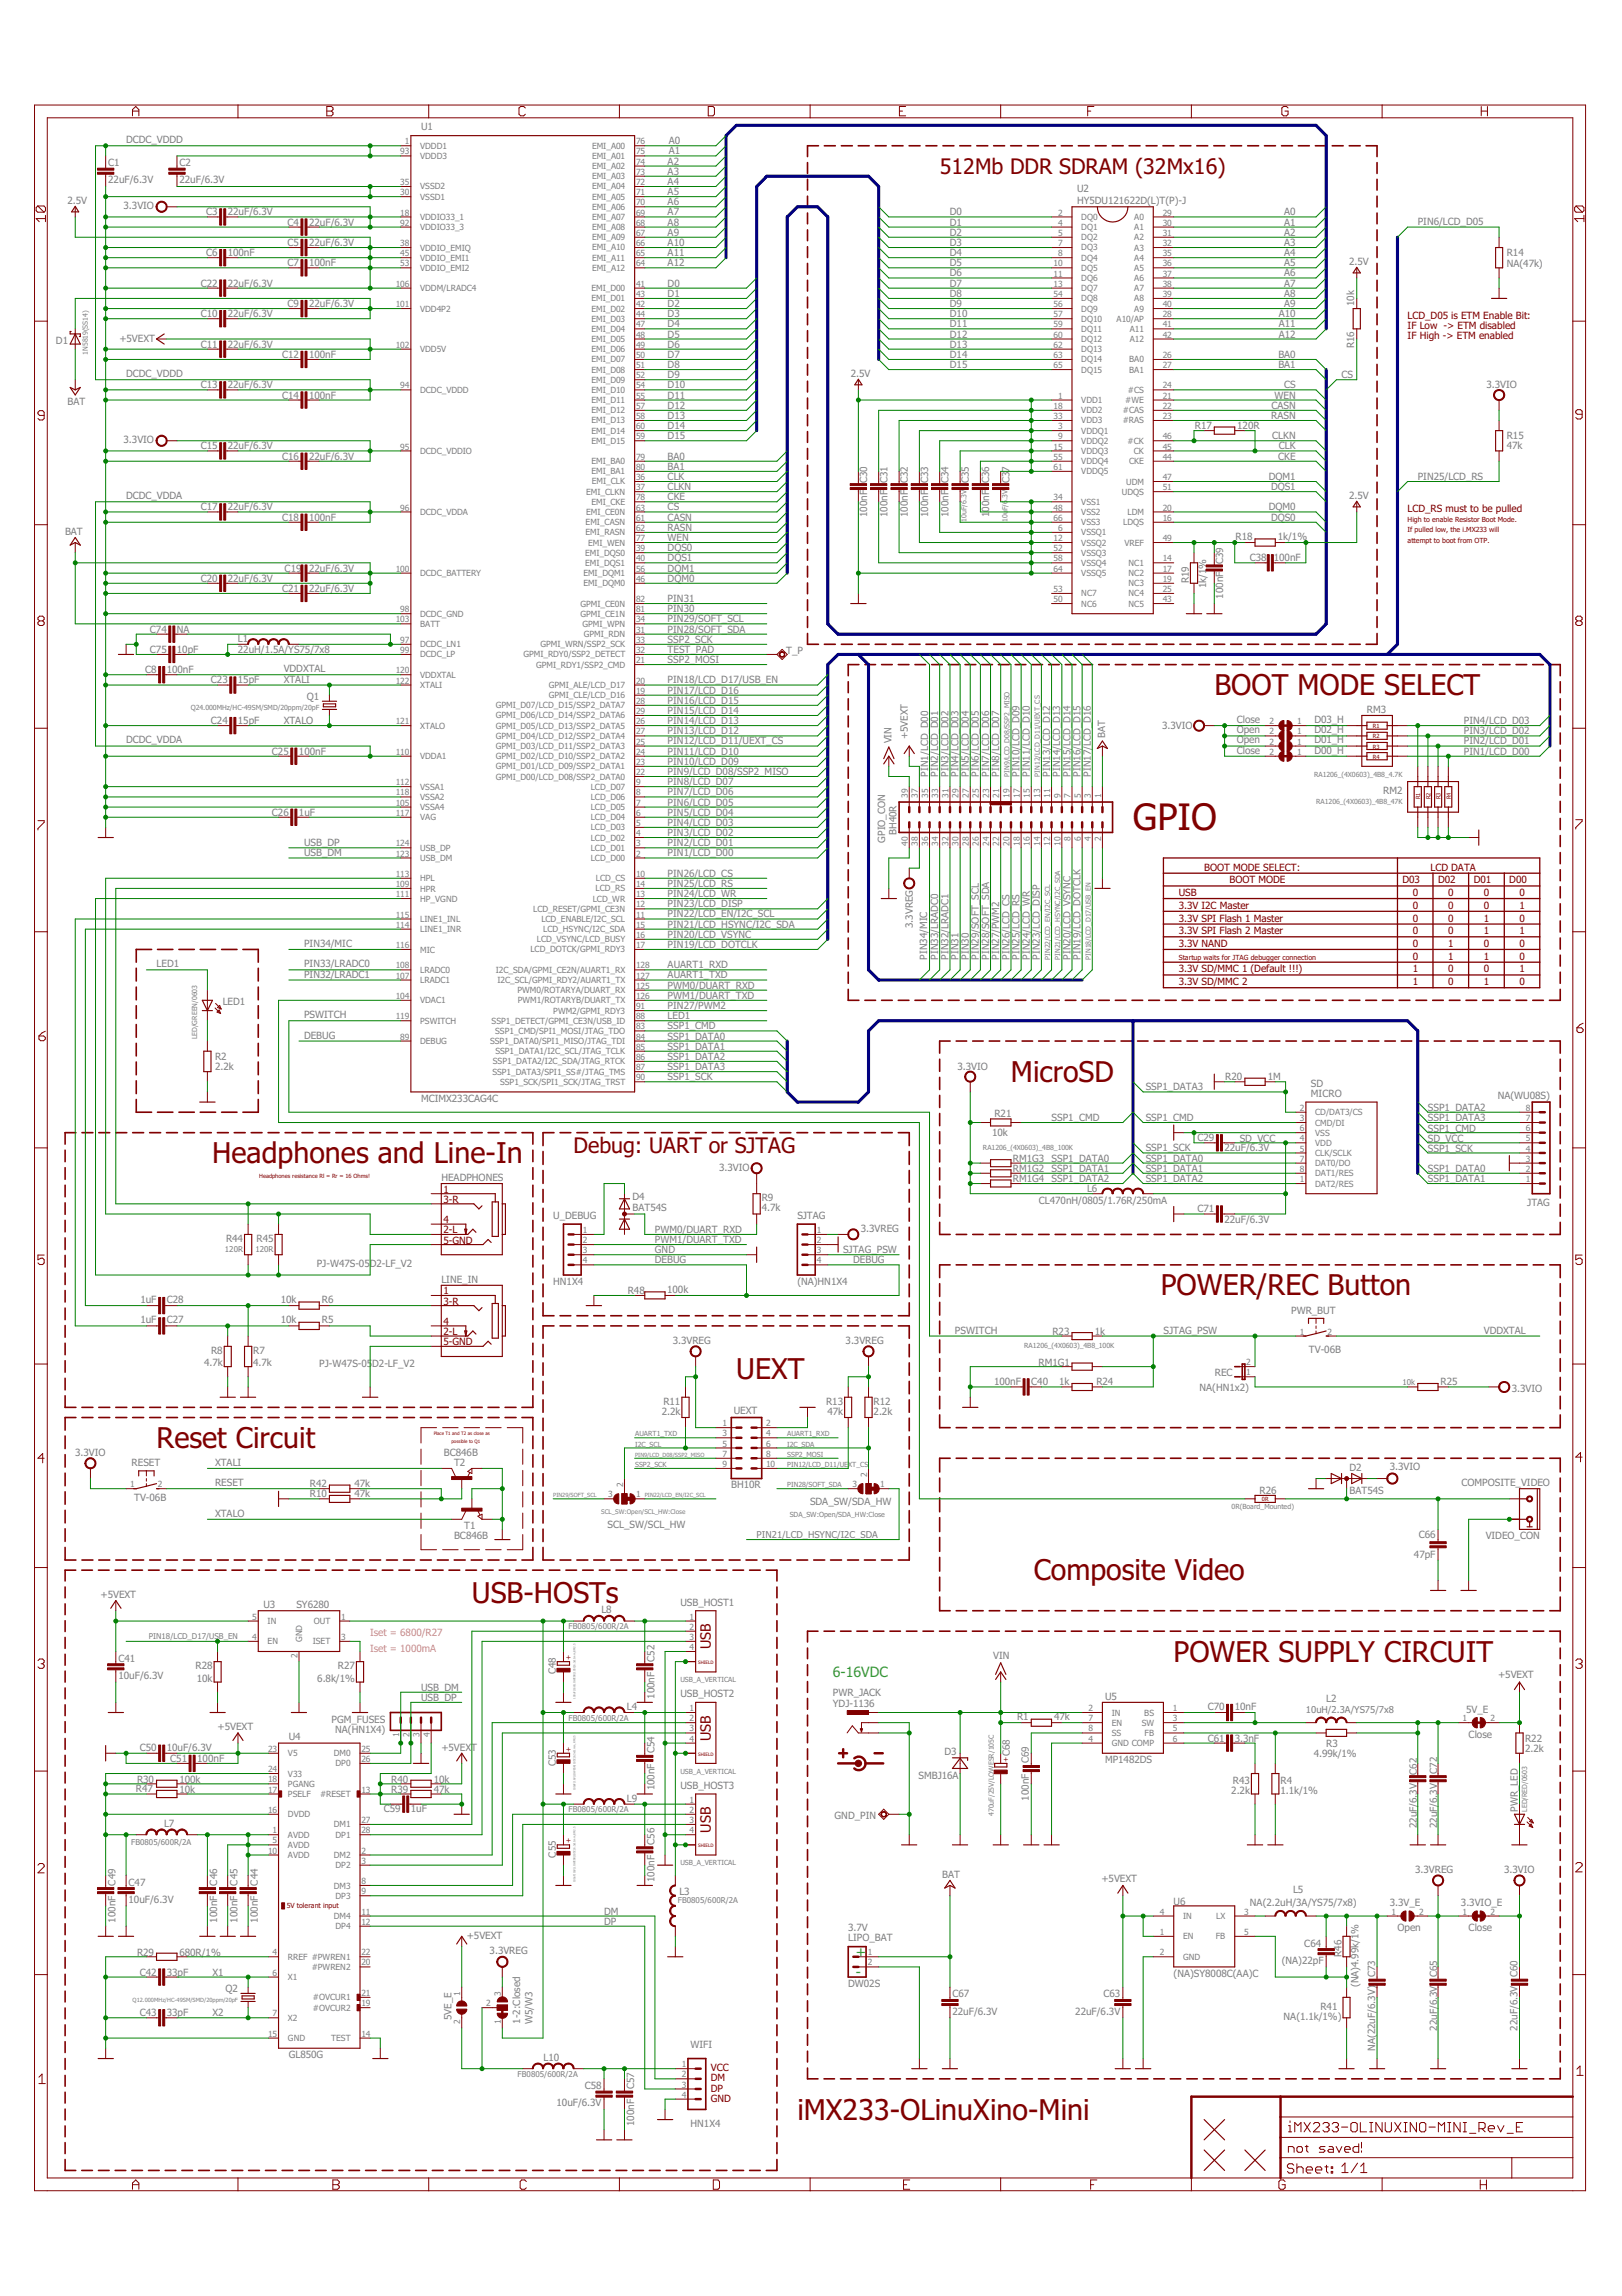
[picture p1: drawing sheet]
<svg xmlns="http://www.w3.org/2000/svg" width="210mm" height="297mm" viewBox="0 0 210 297" stroke-linecap="round" stroke-linejoin="round" font-family="sans-serif">
<defs><g id="words">
<text font-size="4.7" fill="#800000" x="146.6" y="107.4">GPIO</text>
<g font-size="3.7" fill="#800000">
<text x="157.1" y="89.9">BOOT MODE SELECT</text>
<text x="130.8" y="139.9">MicroSD</text>
<text x="27.5" y="150.5">Headphones and Line-In</text>
<text x="150.2" y="167.6">POWER/REC Button</text>
<text x="95.3" y="178.5">UEXT</text>
<text x="20.3" y="187.3">Reset Circuit</text>
<text x="61.1" y="207.4">USB-HOSTs</text>
<text x="133.8" y="204.4">Composite Video</text>
<text x="151.9" y="215">POWER SUPPLY CIRCUIT</text>
<text x="103.2" y="274.2">iMX233-OLinuXino-Mini</text>
</g>
<g font-size="2.8" fill="#800000">
<text x="121.6" y="22.5">512Mb DDR SDRAM (32Mx16)</text>
<text x="74.2" y="149.2">Debug: UART or SJTAG</text>
</g>
<g font-size="1.8" fill="#800000">
<text x="92" y="213.4" transform="rotate(-90 92 213.4)">USB</text>
<text x="92" y="225.2" transform="rotate(-90 92 225.2)">USB</text>
<text x="92" y="237.1" transform="rotate(-90 92 237.1)">USB</text>
</g>
<g font-size="1.8" fill="#008080">
<text x="107.8" y="217">6-16VDC</text>
<text x="110.8" y="253.1">+</text>
<text x="110.8" y="255.8">-</text>
</g>
<g font-size="1.3" fill="#808080">
<text x="54.5" y="16.9">U1</text>
<text x="14" y="23.7">22uF/6.3V</text>
<text x="14" y="21.5">C1</text>
<text x="16.3" y="18.5">DCDC_VDDD</text>
<text x="23.2" y="23.7">22uF/6.3V</text>
<text x="23.2" y="21.5">C2</text>
<text x="86.4" y="21.3">A2</text>
<text x="86.4" y="22.6">A3</text>
<text x="86.4" y="23.9">A4</text>
<text x="86.5" y="20">A1</text>
<text x="86.5" y="18.7">A0</text>
<text x="8.7" y="26.4">2.5V</text>
<text x="16" y="27">3.3VIO</text>
<text x="26.7" y="27.9">C3</text>
<text x="29.5" y="27.9">22uF/6.3V</text>
<text x="37.2" y="29.2">C4</text>
<text x="40" y="29.2">22uF/6.3V</text>
<text x="86.4" y="25.2">A5</text>
<text x="86.4" y="26.6">A6</text>
<text x="86.4" y="27.9">A7</text>
<text x="86.4" y="29.2">A8</text>
<text x="122.9" y="27.9">D0</text>
<text x="122.9" y="29.2">D1</text>
<text x="139.4" y="26.4">HY5DU121622D(L)T(P)-J</text>
<text x="139.4" y="24.8">U2</text>
<text x="166.2" y="29.2">A1</text>
<text x="166.2" y="27.9">A0</text>
<text x="183.5" y="29.1">PIN6/LCD_D05</text>
<text x="26.7" y="33.1">C6</text>
<text x="29.5" y="33.1">100nF</text>
<text x="37.2" y="31.8">C5</text>
<text x="37.2" y="34.5">C7</text>
<text x="40" y="31.8">22uF/6.3V</text>
<text x="40" y="34.5">100nF</text>
<text x="86.4" y="30.5">A9</text>
<text x="86.4" y="31.8">A10</text>
<text x="86.4" y="33.1">A11</text>
<text x="86.4" y="34.5">A12</text>
<text x="122.9" y="30.5">D2</text>
<text x="122.9" y="31.8">D3</text>
<text x="122.9" y="33.1">D4</text>
<text x="122.9" y="34.5">D5</text>
<text x="122.9" y="35.8">D6</text>
<text x="166.2" y="30.5">A2</text>
<text x="166.2" y="31.8">A3</text>
<text x="166.2" y="33.1">A4</text>
<text x="166.2" y="34.5">A5</text>
<text x="166.2" y="35.8">A6</text>
<text x="174.6" y="34.3">2.5V</text>
<text x="195" y="34.5">NA(47k)</text>
<text x="195" y="33.1">R14</text>
<text x="26" y="37.1">C22</text>
<text x="26" y="41">C10</text>
<text x="29.5" y="37.1">22uF/6.3V</text>
<text x="29.5" y="41">22uF/6.3V</text>
<text x="37.2" y="39.7">C9</text>
<text x="40" y="39.7">22uF/6.3V</text>
<text x="86.4" y="37.1">D0</text>
<text x="86.4" y="38.4">D1</text>
<text x="86.4" y="39.7">D2</text>
<text x="86.4" y="41">D3</text>
<text x="122.9" y="37.1">D7</text>
<text x="122.9" y="38.4">D8</text>
<text x="122.9" y="39.7">D9</text>
<text x="122.9" y="41">D10</text>
<text x="165.5" y="41">A10</text>
<text x="166.2" y="37.1">A7</text>
<text x="166.2" y="38.4">A8</text>
<text x="166.2" y="39.7">A9</text>
<text x="175.2" y="39.6" transform="rotate(-90 175.2 39.6)">10k</text>
<text x="7.2" y="44.5">D1</text>
<text x="15.4" y="44.3">+5VEXT</text>
<text x="26" y="45">C11</text>
<text x="29.5" y="45">22uF/6.3V</text>
<text x="36.5" y="46.3">C12</text>
<text x="40" y="46.3">100nF</text>
<text x="86.4" y="42.3">D4</text>
<text x="86.4" y="43.7">D5</text>
<text x="86.4" y="45">D6</text>
<text x="86.4" y="46.3">D7</text>
<text x="86.4" y="47.6">D8</text>
<text x="122.9" y="42.3">D11</text>
<text x="122.9" y="43.7">D12</text>
<text x="122.9" y="45">D13</text>
<text x="122.9" y="46.3">D14</text>
<text x="122.9" y="47.6">D15</text>
<text x="165.4" y="46.3">BA0</text>
<text x="165.4" y="47.6">BA1</text>
<text x="165.5" y="42.3">A11</text>
<text x="165.5" y="43.7">A12</text>
<text x="175.2" y="45.1" transform="rotate(-90 175.2 45.1)">R16</text>
<text x="8.7" y="52.4">BAT</text>
<text x="16.3" y="48.8">DCDC_VDDD</text>
<text x="26" y="50.2">C13</text>
<text x="29.5" y="50.2">22uF/6.3V</text>
<text x="36.5" y="51.6">C14</text>
<text x="40" y="51.6">100nF</text>
<text x="86.4" y="48.9">D9</text>
<text x="86.4" y="50.2">D10</text>
<text x="86.4" y="51.6">D11</text>
<text x="86.4" y="52.9">D12</text>
<text x="110.1" y="48.8">2.5V</text>
<text x="164.5" y="52.9">CASN</text>
<text x="164.9" y="51.6">WEN</text>
<text x="166.2" y="50.2">CS</text>
<text x="173.6" y="48.9">CS</text>
<text x="192.4" y="50.2">3.3VIO</text>
<text x="16" y="57.3">3.3VIO</text>
<text x="26" y="58.1">C15</text>
<text x="29.5" y="58.1">22uF/6.3V</text>
<text x="36.5" y="59.5">C16</text>
<text x="40" y="59.5">22uF/6.3V</text>
<text x="86.4" y="54.2">D13</text>
<text x="86.4" y="55.5">D14</text>
<text x="86.4" y="56.8">D15</text>
<text x="86.4" y="59.5">BA0</text>
<text x="154.6" y="55.5">R17</text>
<text x="160.1" y="55.5">120R</text>
<text x="164.5" y="54.2">RASN</text>
<text x="164.6" y="56.8">CLKN</text>
<text x="165.4" y="59.5">CKE</text>
<text x="165.5" y="58.1">CLK</text>
<text x="195" y="58.1">47k</text>
<text x="195" y="56.8">R15</text>
<text x="16.3" y="64.6">DCDC_VDDA</text>
<text x="86.4" y="64.7">CKE</text>
<text x="86.4" y="60.8">BA1</text>
<text x="86.4" y="62.1">CLK</text>
<text x="86.4" y="63.4">CLKN</text>
<text x="112.2" y="62.5" transform="rotate(-90 112.2 62.5)">C30</text>
<text x="114.8" y="62.5" transform="rotate(-90 114.8 62.5)">C31</text>
<text x="117.5" y="62.5" transform="rotate(-90 117.5 62.5)">C32</text>
<text x="120.1" y="62.5" transform="rotate(-90 120.1 62.5)">C33</text>
<text x="122.7" y="62.5" transform="rotate(-90 122.7 62.5)">C34</text>
<text x="125.4" y="62.5" transform="rotate(-90 125.4 62.5)">C35</text>
<text x="128" y="62.5" transform="rotate(-90 128 62.5)">C36</text>
<text x="130.6" y="62.5" transform="rotate(-90 130.6 62.5)">C37</text>
<text x="164.2" y="62.1">DQM1</text>
<text x="164.5" y="63.4">DQS1</text>
<text x="174.6" y="64.6">2.5V</text>
<text x="183.5" y="62.1">PIN25/LCD_RS</text>
<text x="8.4" y="69.2">BAT</text>
<text x="26" y="66">C17</text>
<text x="29.5" y="66">22uF/6.3V</text>
<text x="36.5" y="67.4">C18</text>
<text x="40" y="67.4">100nF</text>
<text x="86.4" y="67.4">CASN</text>
<text x="86.4" y="68.7">RASN</text>
<text x="86.4" y="70">WEN</text>
<text x="86.4" y="66">CS</text>
<text x="86.4" y="71.3">DQS0</text>
<text x="112.2" y="66.9" transform="rotate(-90 112.2 66.9)">100nF</text>
<text x="114.8" y="66.9" transform="rotate(-90 114.8 66.9)">100nF</text>
<text x="117.5" y="66.9" transform="rotate(-90 117.5 66.9)">100nF</text>
<text x="120.1" y="66.9" transform="rotate(-90 120.1 66.9)">100nF</text>
<text x="122.7" y="66.9" transform="rotate(-90 122.7 66.9)">100nF</text>
<text x="128" y="66.9" transform="rotate(-90 128 66.9)">1</text>
<text x="128" y="66.2" transform="rotate(-90 128 66.2)">00nF</text>
<text x="159.9" y="69.9">R18</text>
<text x="164.2" y="66">DQM0</text>
<text x="164.5" y="67.4">DQS0</text>
<text x="165.4" y="69.9">1k/1%</text>
<text x="26" y="75.3">C20</text>
<text x="29.5" y="75.3">22uF/6.3V</text>
<text x="36.5" y="76.6">C21</text>
<text x="36.8" y="73.9">C19</text>
<text x="40" y="73.9">22uF/6.3V</text>
<text x="40" y="76.6">22uF/6.3V</text>
<text x="86.4" y="75.3">DQM0</text>
<text x="86.4" y="73.9">DQM1</text>
<text x="86.4" y="77.9">PIN31</text>
<text x="86.4" y="72.6">DQS1</text>
<text x="153.9" y="75.5" transform="rotate(-90 153.9 75.5)">R19</text>
<text x="156.1" y="76.1" transform="rotate(-90 156.1 76.1)">1k/1</text>
<text x="156.1" y="73.6" transform="rotate(-90 156.1 73.6)">%</text>
<text x="158.3" y="77.4" transform="rotate(-90 158.3 77.4)">100nF</text>
<text x="158.3" y="73" transform="rotate(-90 158.3 73)">C39</text>
<text x="161.7" y="72.6">C38</text>
<text x="164.8" y="72.6">100nF</text>
<text x="19.4" y="81.8">C74</text>
<text x="22.9" y="81.8">NA</text>
<text x="30.8" y="83">L1</text>
<text x="86.4" y="79.2">PIN30</text>
<text x="86.4" y="83.2">SSP2_SCK</text>
<text x="86.4" y="80.5">PIN29/SOFT_SCL</text>
<text x="86.4" y="81.8">PIN28/SOFT_SDA</text>
<text x="18.8" y="87.1">C8</text>
<text x="19.4" y="84.5">C75</text>
<text x="21.6" y="87.1">100nF</text>
<text x="22.9" y="84.5">10pF</text>
<text x="27.3" y="88.4">C23</text>
<text x="30.8" y="88.4">15pF</text>
<text x="30.8" y="84.5">22uH/1.5A/YS75/7x8</text>
<text x="36.7" y="87">VDDXTAL</text>
<text x="36.7" y="88.4">XTALI</text>
<text x="86.4" y="85.8">SSP2_MOSI</text>
<text x="86.4" y="84.5">TEST_PAD</text>
<text x="86.4" y="88.4">PIN18/LCD_D17/USB_EN</text>
<text x="86.4" y="89.7">PIN17/LCD_D16</text>
<text x="101.7" y="84.6">T_P</text>
<text x="27.3" y="93.7">C24</text>
<text x="30.8" y="93.7">15pF</text>
<text x="36.7" y="93.7">XTALO</text>
<text x="39.7" y="90.6">Q1</text>
<text x="86.4" y="95">PIN13/LCD_D12</text>
<text x="86.4" y="93.7">PIN14/LCD_D13</text>
<text x="86.4" y="92.4">PIN15/LCD_D14</text>
<text x="86.4" y="91.1">PIN16/LCD_D15</text>
<text x="117.5" y="95.7" transform="rotate(-90 117.5 95.7)">+5VEXT</text>
<text x="143" y="95.5" transform="rotate(-90 143 95.5)">BAT</text>
<text x="150.4" y="94.3">3.3VIO</text>
<text x="160" y="93.6">Close</text>
<text x="160" y="94.9">Open</text>
<text x="170.1" y="93.6">D03_H</text>
<text x="170.1" y="94.9">D02_H</text>
<text x="176.9" y="92.2">RM3</text>
<text x="189.4" y="95">PIN3/LCD_D02</text>
<text x="189.4" y="93.7">PIN4/LCD_D03</text>
<text x="16.3" y="96.2">DCDC_VDDA</text>
<text x="35.2" y="97.6">C25</text>
<text x="38.7" y="97.6">100nF</text>
<text x="86.4" y="100.3">PIN9/LCD_D08/SSP2_MISO</text>
<text x="86.4" y="98.9">PIN10/LCD_D09</text>
<text x="86.4" y="96.3">PIN12/LCD_D11/UEXT_CS</text>
<text x="86.4" y="101.6">PIN8/LCD_D07</text>
<text x="86.4" y="97.6">PIN11/LCD_D10</text>
<text x="115.4" y="96.2" transform="rotate(-90 115.4 96.2)">VIN</text>
<text x="120.1" y="100.5" transform="rotate(-90 120.1 100.5)">PIN1/LCD_D00</text>
<text x="121.4" y="100.5" transform="rotate(-90 121.4 100.5)">PIN2/LCD_D01</text>
<text x="122.7" y="100.5" transform="rotate(-90 122.7 100.5)">PIN3/LCD_D02</text>
<text x="124" y="100.5" transform="rotate(-90 124 100.5)">PIN4/LCD_D03</text>
<text x="125.4" y="100.5" transform="rotate(-90 125.4 100.5)">PIN5/LCD_D04</text>
<text x="126.7" y="100.5" transform="rotate(-90 126.7 100.5)">PIN6/LCD_D05</text>
<text x="128" y="100.5" transform="rotate(-90 128 100.5)">PIN7/LCD_D06</text>
<text x="129.3" y="100.5" transform="rotate(-90 129.3 100.5)">PIN8/LCD_D07</text>
<text x="131.9" y="100.5" transform="rotate(-90 131.9 100.5)">PIN10/LCD_D09</text>
<text x="133.3" y="100.5" transform="rotate(-90 133.3 100.5)">PIN11/LCD_D10</text>
<text x="135.9" y="100.5" transform="rotate(-90 135.9 100.5)">PIN13/LCD_D12</text>
<text x="137.2" y="100.5" transform="rotate(-90 137.2 100.5)">PIN14/LCD_D13</text>
<text x="138.5" y="100.5" transform="rotate(-90 138.5 100.5)">PIN15/LCD_D14</text>
<text x="139.8" y="100.5" transform="rotate(-90 139.8 100.5)">PIN16/LCD_D15</text>
<text x="141.2" y="100.5" transform="rotate(-90 141.2 100.5)">PIN17/LCD_D16</text>
<text x="160" y="96.2">Open</text>
<text x="160" y="97.5">Close</text>
<text x="170.1" y="96.2">D01_H</text>
<text x="170.1" y="97.5">D00_H</text>
<text x="189.4" y="97.6">PIN1/LCD_D00</text>
<text x="189.4" y="96.3">PIN2/LCD_D01</text>
<text x="35.2" y="105.5">C26</text>
<text x="38.7" y="105.5">1uF</text>
<text x="86.4" y="106.8">PIN4/LCD_D03</text>
<text x="86.4" y="105.5">PIN5/LCD_D04</text>
<text x="86.4" y="104.2">PIN6/LCD_D05</text>
<text x="86.4" y="102.9">PIN7/LCD_D06</text>
<text x="179" y="102.8">RM2</text>
<text x="39.3" y="109.5">USB_DP</text>
<text x="39.3" y="110.8">USB_DM</text>
<text x="86.4" y="110.8">PIN1/LCD_D00</text>
<text x="86.4" y="109.5">PIN2/LCD_D01</text>
<text x="86.4" y="108.2">PIN3/LCD_D02</text>
<text x="86.4" y="113.4">PIN26/LCD_CS</text>
<text x="114.6" y="109" transform="rotate(-90 114.6 109)">GPIO_CON</text>
<text x="116" y="108" transform="rotate(-90 116 108)">BH40R</text>
<text x="86.4" y="118.7">PIN22/LCD_EN/I2C_SCL</text>
<text x="86.4" y="117.4">PIN23/LCD_DISP</text>
<text x="86.4" y="114.7">PIN25/LCD_RS</text>
<text x="86.4" y="116.1">PIN24/LCD_WR</text>
<text x="20.3" y="125.1">LED1</text>
<text x="39.3" y="125.1">PIN33/LRADC0</text>
<text x="39.3" y="122.5">PIN34/MIC</text>
<text x="86.4" y="125.3">AUART1_RXD</text>
<text x="86.4" y="122.6">PIN19/LCD_DOTCLK</text>
<text x="86.4" y="121.3">PIN20/LCD_VSYNC</text>
<text x="86.4" y="120">PIN21/LCD_HSYNC/I2C_SDA</text>
<text x="118.1" y="120.1" transform="rotate(-90 118.1 120.1)">3.3VREG</text>
<text x="120" y="124.2" transform="rotate(-90 120 124.2)">PIN34/MIC</text>
<text x="121.4" y="124.2" transform="rotate(-90 121.4 124.2)">PIN33/LRADC0</text>
<text x="122.7" y="124.2" transform="rotate(-90 122.7 124.2)">PIN32/LRADC1</text>
<text x="124" y="124.2" transform="rotate(-90 124 124.2)">PIN31</text>
<text x="125.4" y="124.2" transform="rotate(-90 125.4 124.2)">PIN30</text>
<text x="126.7" y="124.2" transform="rotate(-90 126.7 124.2)">PIN29/SOFT_SCL</text>
<text x="128" y="124.2" transform="rotate(-90 128 124.2)">PIN28/SOFT_SDA</text>
<text x="129.3" y="124.2" transform="rotate(-90 129.3 124.2)">PIN27/PWM2</text>
<text x="130.6" y="124.2" transform="rotate(-90 130.6 124.2)">PIN26/LCD_CS</text>
<text x="131.9" y="124.2" transform="rotate(-90 131.9 124.2)">PIN25/LCD_RS</text>
<text x="133.3" y="124.2" transform="rotate(-90 133.3 124.2)">PIN24/LCD_WR</text>
<text x="134.6" y="124.2" transform="rotate(-90 134.6 124.2)">PIN23/LCD_DISP</text>
<text x="138.5" y="124.2" transform="rotate(-90 138.5 124.2)">PIN20/LCD_VSYNC</text>
<text x="139.8" y="124.2" transform="rotate(-90 139.8 124.2)">PIN19/LCD_DOTCLK</text>
<text x="28.8" y="130.1">LED1</text>
<text x="39.3" y="126.6">PIN32/LRADC1</text>
<text x="39.3" y="131.7">PSWITCH</text>
<text x="86.4" y="129.2">PWM1/DUART_TXD</text>
<text x="86.4" y="127.9">PWM0/DUART_RXD</text>
<text x="86.4" y="126.6">AUART1_TXD</text>
<text x="86.4" y="131.9">LED1</text>
<text x="86.4" y="130.5">PIN27/PWM2</text>
<text x="27.8" y="137.2">R2</text>
<text x="39.3" y="134.4">DEBUG</text>
<text x="86.4" y="133.2">SSP1_CMD</text>
<text x="86.4" y="134.5">SSP1_DATA0</text>
<text x="86.4" y="135.8">SSP1_DATA1</text>
<text x="86.4" y="137.1">SSP1_DATA2</text>
<text x="27.8" y="138.4">2.2k</text>
<text x="54.5" y="142.6">MCIMX233CAG4C</text>
<text x="86.4" y="138.4">SSP1_DATA3</text>
<text x="86.4" y="139.8">SSP1_SCK</text>
<text x="123.9" y="138.4">3.3VIO</text>
<text x="148.3" y="141.1">SSP1_DATA3</text>
<text x="158.6" y="139.8">R20</text>
<text x="164.1" y="139.8">1M</text>
<text x="169.7" y="141.9">MICRO</text>
<text x="169.7" y="140.6">SD</text>
<text x="184.8" y="143.8">SSP1_DATA2</text>
<text x="193.8" y="142.2">NA(WU08S)</text>
<text x="128.4" y="147">10k</text>
<text x="128.7" y="144.5">R21</text>
<text x="136.1" y="145">SSP1_CMD</text>
<text x="148.3" y="145">SSP1_CMD</text>
<text x="148.3" y="149">SSP1_SCK</text>
<text x="155" y="147.6">C29</text>
<text x="158.5" y="149">22uF/6.3V</text>
<text x="160.4" y="147.7">SD_VCC</text>
<text x="184.8" y="147.7">SD_VCC</text>
<text x="184.8" y="146.4">SSP1_CMD</text>
<text x="184.8" y="145.1">SSP1_DATA3</text>
<text x="184.8" y="149">SSP1_SCK</text>
<text x="57.1" y="152.8">HEADPHONES</text>
<text x="81.9" y="155.2">D4</text>
<text x="93.1" y="151.5">3.3VIO</text>
<text x="98.6" y="155.4">R9</text>
<text x="131.1" y="151.7">RM1G2</text>
<text x="131.1" y="150.3">RM1G3</text>
<text x="131.1" y="153">RM1G4</text>
<text x="134.4" y="155.7">CL470nH/0805/1.76R/250mA</text>
<text x="136.1" y="150.3">SSP1_DATA0</text>
<text x="136.1" y="151.6">SSP1_DATA1</text>
<text x="136.1" y="152.9">SSP1_DATA2</text>
<text x="140.7" y="154.2">L6</text>
<text x="148.3" y="150.3">SSP1_DATA0</text>
<text x="148.3" y="151.6">SSP1_DATA1</text>
<text x="148.3" y="152.9">SSP1_DATA2</text>
<text x="184.8" y="151.7">SSP1_DATA0</text>
<text x="184.8" y="153">SSP1_DATA1</text>
<text x="29.2" y="160.7">R44</text>
<text x="33.2" y="160.7">R45</text>
<text x="71.6" y="157.7">U_DEBUG</text>
<text x="81.9" y="156.7">BAT54S</text>
<text x="84.8" y="160.8">PWM1/DUART_TXD</text>
<text x="84.8" y="159.5">PWM0/DUART_RXD</text>
<text x="98.6" y="156.7">4.7k</text>
<text x="103.2" y="157.7">SJTAG</text>
<text x="111.4" y="159.4">3.3VREG</text>
<text x="155" y="156.9">C71</text>
<text x="158.5" y="158.2">22uF/6.3V</text>
<text x="197.6" y="156">JTAG</text>
<text x="41" y="164">PJ-W47S-05D2-LF_V2</text>
<text x="57.1" y="165.9">LINE_IN</text>
<text x="71.6" y="166.3">HN1X4</text>
<text x="81.2" y="167.4">R48</text>
<text x="84.8" y="162.1">GND</text>
<text x="84.8" y="163.4">DEBUG</text>
<text x="86.3" y="167.3">100k</text>
<text x="103.2" y="166.3">(NA)HN1X4</text>
<text x="109.1" y="162.1">SJTAG_PSW</text>
<text x="110.4" y="163.4">DEBUG</text>
<text x="18.2" y="171.2">1uF</text>
<text x="18.2" y="168.6">1uF</text>
<text x="21.6" y="171.2">C27</text>
<text x="21.6" y="168.6">C28</text>
<text x="36.3" y="171.2">10k</text>
<text x="36.3" y="168.6">10k</text>
<text x="41.6" y="171.2">R5</text>
<text x="41.6" y="168.6">R6</text>
<text x="87.1" y="173.8">3.3VREG</text>
<text x="109.4" y="173.8">3.3VREG</text>
<text x="123.6" y="172.5">PSWITCH</text>
<text x="136.2" y="172.7">R23</text>
<text x="141.7" y="172.7">1k</text>
<text x="150.6" y="172.5">SJTAG_PSW</text>
<text x="167.1" y="170">PWR_BUT</text>
<text x="192" y="172.5">VDDXTAL</text>
<text x="26.4" y="176.7">4.7k</text>
<text x="27.3" y="175.2">R8</text>
<text x="32.8" y="176.7">4.7k</text>
<text x="32.8" y="175.2">R7</text>
<text x="41.3" y="176.8">PJ-W47S-05</text>
<text x="48.2" y="176.8">D2-LF_V2</text>
<text x="128.6" y="179.2">100nF</text>
<text x="133.5" y="179.2">C40</text>
<text x="134.4" y="176.7">RM1G1</text>
<text x="137.1" y="179.2">1k</text>
<text x="141.9" y="179.2">R24</text>
<text x="155.2" y="179.9">NA(HN1x2)</text>
<text x="157.2" y="178">REC</text>
<text x="169.4" y="175.1">TV-06B</text>
<text x="186.4" y="179.2">R25</text>
<text x="85.6" y="183">2.2k</text>
<text x="85.8" y="181.7">R11</text>
<text x="95" y="183">UEXT</text>
<text x="106.9" y="181.7">R13</text>
<text x="107.1" y="183">47k</text>
<text x="113.1" y="183">2.2k</text>
<text x="113.1" y="181.7">R12</text>
<text x="195.6" y="180.1">3.3VIO</text>
<text x="9.7" y="188.3">3.3VIO</text>
<text x="17" y="189.7">RESET</text>
<text x="27.8" y="189.6">XTALI</text>
<text x="57.4" y="188.3">BC846B</text>
<text x="58.8" y="189.6">T2</text>
<text x="174.7" y="190.4">D2</text>
<text x="179.9" y="190.2">3.3VIO</text>
<text x="17.4" y="194.2">TV-06B</text>
<text x="27.8" y="196.2">XTALO</text>
<text x="27.8" y="192.3">RESET</text>
<text x="40.1" y="192.3">R42</text>
<text x="40.1" y="193.7">R10</text>
<text x="45.9" y="192.3">47k</text>
<text x="45.9" y="193.7">47k</text>
<text x="60.1" y="197.8">T1</text>
<text x="78.6" y="197.7">SCL_SW/SCL_HW</text>
<text x="94.6" y="192.5">BH10R</text>
<text x="104.8" y="194.7">SDA_SW/SDA_HW</text>
<text x="163" y="193.3">R26</text>
<text x="174.7" y="193.3">BAT54S</text>
<text x="189.1" y="192.3">COMPOSITE_VIDEO</text>
<text x="58.8" y="199.1">BC846B</text>
<text x="183" y="201.6">47pF</text>
<text x="183.6" y="199">C66</text>
<text x="192.3" y="199.1">VIDEO_CON</text>
<text x="13" y="206.7">+5VEXT</text>
<text x="34.1" y="208.1">U3</text>
<text x="38.4" y="208.1">SY6280</text>
<text x="77.8" y="208.7">L8</text>
<text x="88" y="207.7">USB_HOST1</text>
<text x="15.3" y="215">C41</text>
<text x="25.3" y="216">R28</text>
<text x="43.7" y="216">R27</text>
<text x="84.7" y="215" transform="rotate(-90 84.7 215)">C52</text>
<text x="128.5" y="214.6">VIN</text>
<text x="15.3" y="217.2">10uF/6.3V</text>
<text x="25.5" y="217.6">10k</text>
<text x="41.1" y="217.6">6.8k/1%</text>
<text x="54.5" y="220">USB_DP</text>
<text x="54.5" y="218.7">USB_DM</text>
<text x="71.9" y="216.6" transform="rotate(-90 71.9 216.6)">C48</text>
<text x="81.1" y="221.2">L4</text>
<text x="84.7" y="219.8" transform="rotate(-90 84.7 219.8)">100nF</text>
<text x="88" y="219.6">USB_HOST2</text>
<text x="107.8" y="220.9">YDJ-1136</text>
<text x="107.8" y="219.5">PWR_JACK</text>
<text x="143" y="219.9">U5</text>
<text x="156.3" y="221.2">C70</text>
<text x="159.8" y="221.2">10nF</text>
<text x="171.6" y="220.2">L2</text>
<text x="189.7" y="221.6">5V_E</text>
<text x="193.9" y="217.1">+5VEXT</text>
<text x="18.1" y="226.5">C50</text>
<text x="21.6" y="226.5">10uF/6.3V</text>
<text x="28.2" y="223.9">+5VEXT</text>
<text x="37.4" y="225.1">U4</text>
<text x="42.9" y="222.9">PGM_FUSES</text>
<text x="43.4" y="224.2">NA(HN1X4)</text>
<text x="57.1" y="226.5">+5VEXT</text>
<text x="84.7" y="226.8" transform="rotate(-90 84.7 226.8)">C54</text>
<text x="122.2" y="227">D3</text>
<text x="130.7" y="227.2" transform="rotate(-90 130.7 227.2)">C68</text>
<text x="131.6" y="222.5">R1</text>
<text x="136.4" y="222.5">47k</text>
<text x="156.3" y="225.3">C61</text>
<text x="159.8" y="225.3">3.3nF</text>
<text x="170" y="227.3">4.99k/1%</text>
<text x="171.6" y="226">R3</text>
<text x="190.1" y="224.8">Close</text>
<text x="197.4" y="226.6">2.2k</text>
<text x="197.4" y="225.3">R22</text>
<text x="17.6" y="231.8">R47</text>
<text x="17.7" y="230.6">R30</text>
<text x="22" y="228">C51</text>
<text x="23.2" y="230.6">100k</text>
<text x="23.2" y="232">10k</text>
<text x="25.5" y="228">100nF</text>
<text x="50.6" y="232">R39</text>
<text x="50.6" y="230.6">R40</text>
<text x="56.1" y="232">47k</text>
<text x="56.1" y="230.6">10k</text>
<text x="71.9" y="228.5" transform="rotate(-90 71.9 228.5)">C53</text>
<text x="81.1" y="233.1">L9</text>
<text x="84.7" y="231.6" transform="rotate(-90 84.7 231.6)">100nF</text>
<text x="88" y="231.4">USB_HOST3</text>
<text x="118.9" y="230.2">SMBJ16A</text>
<text x="133.1" y="232.9" transform="rotate(-90 133.1 232.9)">100nF</text>
<text x="133.1" y="228.1" transform="rotate(-90 133.1 228.1)">C69</text>
<text x="143" y="228.1">MP1482DS</text>
<text x="159.3" y="232">2.2k</text>
<text x="159.6" y="230.8">R43</text>
<text x="165.7" y="232">1.1k/1%</text>
<text x="165.7" y="230.8">R4</text>
<text x="183.3" y="229.6" transform="rotate(-90 183.3 229.6)">C62</text>
<text x="186" y="229.5" transform="rotate(-90 186 229.5)">C72</text>
<text x="21.2" y="236.4">L7</text>
<text x="49.7" y="234.5">C59</text>
<text x="53.2" y="234.5">1uF</text>
<text x="84.7" y="238.7" transform="rotate(-90 84.7 238.7)">C56</text>
<text x="108" y="235.3">GND_PIN</text>
<text x="183.3" y="236.5" transform="rotate(-90 183.3 236.5)">22uF/6.3V</text>
<text x="186" y="236.5" transform="rotate(-90 186 236.5)">22uF/6.3V</text>
<text x="196.4" y="234.4" transform="rotate(-90 196.4 234.4)">PWR_LED</text>
<text x="14.9" y="243.9" transform="rotate(-90 14.9 243.9)">C49</text>
<text x="16.6" y="243.9">C47</text>
<text x="28.1" y="243.9" transform="rotate(-90 28.1 243.9)">C46</text>
<text x="30.7" y="243.9" transform="rotate(-90 30.7 243.9)">C45</text>
<text x="33.4" y="243.9" transform="rotate(-90 33.4 243.9)">C44</text>
<text x="71.9" y="240.3" transform="rotate(-90 71.9 240.3)">C55</text>
<text x="84.7" y="243.5" transform="rotate(-90 84.7 243.5)">100nF</text>
<text x="87.9" y="245.2">L3</text>
<text x="121.9" y="242.9">BAT</text>
<text x="142.5" y="243.5">+5VEXT</text>
<text x="167.3" y="244.9">L5</text>
<text x="183.1" y="242.3">3.3VREG</text>
<text x="194.7" y="242.3">3.3VIO</text>
<text x="14.9" y="248.7" transform="rotate(-90 14.9 248.7)">100nF</text>
<text x="16.6" y="246.2">10uF/6.3V</text>
<text x="28.1" y="248.7" transform="rotate(-90 28.1 248.7)">100nF</text>
<text x="30.7" y="248.7" transform="rotate(-90 30.7 248.7)">100nF</text>
<text x="33.4" y="248.7" transform="rotate(-90 33.4 248.7)">100nF</text>
<text x="60.4" y="250.8">+5VEXT</text>
<text x="78.2" y="247.8">DM</text>
<text x="78.2" y="249.1">DP</text>
<text x="109.8" y="249.9">3.7V</text>
<text x="109.8" y="251.2">LIPO_BAT</text>
<text x="151.9" y="246.4">U6</text>
<text x="161.8" y="246.6">NA(2.2uH/3A/YS75/7x8)</text>
<text x="168.8" y="251.8">C64</text>
<text x="179.9" y="246.6">3.3V_E</text>
<text x="180.8" y="249.9">Open</text>
<text x="189.1" y="246.6">3.3VIO_E</text>
<text x="190.1" y="249.9">Close</text>
<text x="17.7" y="253">R29</text>
<text x="18.1" y="255.6">C42</text>
<text x="21.6" y="255.6">33pF</text>
<text x="23.2" y="253">680R/1%</text>
<text x="27.5" y="255.6">X1</text>
<text x="29.2" y="257.8">Q2</text>
<text x="63.4" y="252.8">3.3VREG</text>
<text x="109.8" y="257.1">DW02S</text>
<text x="151.9" y="255.8">(NA)SY8008C(AA)C</text>
<text x="165.9" y="254.1">(NA)22pF</text>
<text x="173.6" y="253.1" transform="rotate(-90 173.6 253.1)">R46</text>
<text x="175.8" y="257.1" transform="rotate(-90 175.8 257.1)">(NA)4.99k/1%</text>
<text x="177.9" y="255.8" transform="rotate(-90 177.9 255.8)">C73</text>
<text x="186" y="255.8" transform="rotate(-90 186 255.8)">C65</text>
<text x="196.4" y="255.8" transform="rotate(-90 196.4 255.8)">C60</text>
<text x="18.1" y="260.8">C43</text>
<text x="21.6" y="260.8">33pF</text>
<text x="27.5" y="260.8">X2</text>
<text x="58.4" y="261.4" transform="rotate(-90 58.4 261.4)">5VE_E</text>
<text x="67.3" y="261.8" transform="rotate(-90 67.3 261.8)">1-2:Closed</text>
<text x="68.9" y="261.9" transform="rotate(-90 68.9 261.9)">W5/W3</text>
<text x="123.3" y="260.7">22uF/6.3V</text>
<text x="123.3" y="258.4">C67</text>
<text x="139.2" y="260.7">22uF/6.3V</text>
<text x="142.8" y="258.4">C63</text>
<text x="166.1" y="261.4">NA(1.1k/1%)</text>
<text x="170.9" y="260">R41</text>
<text x="186" y="262.7" transform="rotate(-90 186 262.7)">22uF/6.3V</text>
<text x="196.4" y="262.7" transform="rotate(-90 196.4 262.7)">22uF/6.3V</text>
<text x="37.4" y="266.3">GL850G</text>
<text x="70.3" y="266.6">L10</text>
<text x="89.4" y="265">WIFI</text>
<text x="177.9" y="265.3" transform="rotate(-90 177.9 265.3)">NA(22uF/6.3V)</text>
<text x="72" y="272.5">10uF/6.3V</text>
<text x="75.7" y="270.3">C58</text>
<text x="82.1" y="275.1" transform="rotate(-90 82.1 275.1)">100nF</text>
<text x="82.1" y="270.3" transform="rotate(-90 82.1 270.3)">C57</text>
<text x="89.4" y="275.1">HN1X4</text>
</g>
<g font-size="1.3" fill="#800000">
<text x="182.2" y="41.2">LCD_D05 is ETM Enable Bit:</text>
<text x="182.2" y="42.5">IF Low -&gt; ETM disabled</text>
<text x="182.2" y="43.9">IF High -&gt; ETM enabled</text>
<text x="182.2" y="66.2">LCD_RS must to be pulled</text>
<text x="155.8" y="112.6">BOOT MODE SELECT:</text>
<text x="185.1" y="112.6">LCD DATA</text>
<text x="152.5" y="115.9">USB</text>
<text x="152.5" y="117.6">3.3V I2C Master</text>
<text x="152.5" y="119.2">3.3V SPI Flash 1 Master</text>
<text x="159.1" y="114.3">BOOT MODE</text>
<text x="181.5" y="114.3">D03</text>
<text x="182.8" y="115.9">0</text>
<text x="182.8" y="117.6">0</text>
<text x="182.8" y="119.2">0</text>
<text x="186.1" y="114.3">D02</text>
<text x="187.4" y="115.9">0</text>
<text x="187.4" y="117.6">0</text>
<text x="187.4" y="119.2">0</text>
<text x="190.7" y="114.3">D01</text>
<text x="192" y="115.9">0</text>
<text x="192" y="117.6">0</text>
<text x="192" y="119.2">1</text>
<text x="195.3" y="114.3">D00</text>
<text x="196.6" y="115.9">0</text>
<text x="196.6" y="117.6">1</text>
<text x="196.6" y="119.2">0</text>
<text x="152.5" y="120.9">3.3V SPI Flash 2 Master</text>
<text x="152.5" y="122.5">3.3V NAND</text>
<text x="152.5" y="125.8">3.3V SD/MMC 1 (Default !!!)</text>
<text x="182.8" y="120.9">0</text>
<text x="182.8" y="122.5">0</text>
<text x="182.8" y="124.2">0</text>
<text x="182.8" y="125.8">1</text>
<text x="187.4" y="120.9">0</text>
<text x="187.4" y="122.5">1</text>
<text x="187.4" y="124.2">1</text>
<text x="187.4" y="125.8">0</text>
<text x="192" y="120.9">1</text>
<text x="192" y="122.5">0</text>
<text x="192" y="124.2">1</text>
<text x="192" y="125.8">0</text>
<text x="196.6" y="120.9">1</text>
<text x="196.6" y="122.5">0</text>
<text x="196.6" y="124.2">0</text>
<text x="196.6" y="125.8">1</text>
<text x="152.5" y="127.4">3.3V SD/MMC 2</text>
<text x="182.8" y="127.4">1</text>
<text x="187.4" y="127.4">0</text>
<text x="192" y="127.4">1</text>
<text x="196.6" y="127.4">0</text>
<text x="57.4" y="155.6">3-R</text>
<text x="57.4" y="154.3">1</text>
<text x="57.4" y="160.9">5-GND</text>
<text x="57.4" y="158.2">4</text>
<text x="57.4" y="159.6">2-L</text>
<text x="57.4" y="167.5">1</text>
<text x="57.4" y="168.8">3-R</text>
<text x="57.4" y="171.4">4</text>
<text x="57.4" y="172.7">2-L</text>
<text x="57.4" y="174">5-GND</text>
<text x="92" y="268">VCC</text>
<text x="92" y="269.3">DM</text>
<text x="92" y="270.6">DP</text>
<text x="92" y="271.9">GND</text>
</g>
<g font-size="1.3" fill="#f0f">
<text x="47.9" y="211.7">Iset = 6800/R27</text>
<text x="47.9" y="213.7">Iset = 1000mA</text>
</g>
<g font-size="1.2" fill="#808080">
<text x="97.9" y="199">PIN21/LCD_HSYNC/I2C_SDA</text>
<text x="169" y="221.6">10uH/2.3A/YS75/7x8</text>
</g>
<g font-size="1.1" fill="#808080">
<text x="51.8" y="23.9">35</text>
<text x="51.8" y="20">93</text>
<text x="52.4" y="18.7">1</text>
<text x="54.4" y="19.2">VDDD1</text>
<text x="54.4" y="20.6">VDDD3</text>
<text x="76.6" y="23.2">EMI_A03</text>
<text x="76.6" y="21.9">EMI_A02</text>
<text x="76.6" y="20.6">EMI_A01</text>
<text x="76.6" y="19.2">EMI_A00</text>
<text x="82.3" y="23.9">72</text>
<text x="82.3" y="22.6">73</text>
<text x="82.3" y="21.3">74</text>
<text x="82.3" y="20">75</text>
<text x="82.3" y="18.7">76</text>
<text x="51.8" y="27.9">18</text>
<text x="51.8" y="25.3">30</text>
<text x="51.8" y="29.2">92</text>
<text x="54.4" y="28.5">VDDIO33_1</text>
<text x="54.4" y="25.8">VSSD1</text>
<text x="54.4" y="24.5">VSSD2</text>
<text x="54.4" y="29.8">VDDIO33_3</text>
<text x="76.6" y="29.8">EMI_A08</text>
<text x="76.6" y="28.5">EMI_A07</text>
<text x="76.6" y="27.1">EMI_A06</text>
<text x="76.6" y="25.8">EMI_A05</text>
<text x="76.6" y="24.5">EMI_A04</text>
<text x="82.3" y="29.2">68</text>
<text x="82.3" y="27.9">69</text>
<text x="82.3" y="26.6">70</text>
<text x="82.3" y="25.3">71</text>
<text x="136.9" y="27.9">2</text>
<text x="136.9" y="29.2">4</text>
<text x="139.9" y="28.5">DQ0</text>
<text x="139.9" y="29.8">DQ1</text>
<text x="146.8" y="28.5">A0</text>
<text x="146.8" y="29.8">A1</text>
<text x="150.5" y="27.9">29</text>
<text x="150.5" y="29.2">30</text>
<text x="51.8" y="31.8">38</text>
<text x="51.8" y="33.1">45</text>
<text x="51.8" y="34.5">53</text>
<text x="54.4" y="32.4">VDDIO_EMIQ</text>
<text x="54.4" y="33.7">VDDIO_EMI1</text>
<text x="54.4" y="35">VDDIO_EMI2</text>
<text x="76.6" y="35">EMI_A12</text>
<text x="76.6" y="33.7">EMI_A11</text>
<text x="76.6" y="32.4">EMI_A10</text>
<text x="76.6" y="31.1">EMI_A09</text>
<text x="82.3" y="34.5">64</text>
<text x="82.3" y="33.1">65</text>
<text x="82.3" y="31.8">66</text>
<text x="82.3" y="30.5">67</text>
<text x="136.3" y="34.5">10</text>
<text x="136.3" y="35.8">11</text>
<text x="136.9" y="30.5">5</text>
<text x="136.9" y="31.8">7</text>
<text x="136.9" y="33.1">8</text>
<text x="139.9" y="31.1">DQ2</text>
<text x="139.9" y="32.4">DQ3</text>
<text x="139.9" y="33.7">DQ4</text>
<text x="139.9" y="35">DQ5</text>
<text x="146.8" y="31.1">A2</text>
<text x="146.8" y="32.4">A3</text>
<text x="146.8" y="33.7">A4</text>
<text x="146.8" y="35">A5</text>
<text x="150.5" y="30.5">31</text>
<text x="150.5" y="31.8">32</text>
<text x="150.5" y="33.1">35</text>
<text x="150.5" y="34.5">36</text>
<text x="150.5" y="35.8">37</text>
<text x="51.2" y="39.7">101</text>
<text x="51.2" y="37.1">106</text>
<text x="54.4" y="40.3">VDD4P2</text>
<text x="54.4" y="37.7">VDDM/LRADC4</text>
<text x="76.5" y="37.7">EMI_D00</text>
<text x="76.5" y="40.3">EMI_D02</text>
<text x="76.5" y="39">EMI_D01</text>
<text x="76.5" y="41.6">EMI_D03</text>
<text x="82.3" y="37.1">41</text>
<text x="82.3" y="39.7">42</text>
<text x="82.3" y="38.4">43</text>
<text x="82.3" y="41">44</text>
<text x="136.3" y="37.1">13</text>
<text x="136.3" y="38.4">54</text>
<text x="136.3" y="39.7">56</text>
<text x="136.3" y="41">57</text>
<text x="139.9" y="36.4">DQ6</text>
<text x="139.9" y="37.7">DQ7</text>
<text x="139.9" y="39">DQ8</text>
<text x="139.9" y="40.3">DQ9</text>
<text x="139.9" y="41.6">DQ10</text>
<text x="144.5" y="41.6">A10/AP</text>
<text x="146.8" y="36.4">A6</text>
<text x="146.8" y="37.7">A7</text>
<text x="146.8" y="39">A8</text>
<text x="146.8" y="40.3">A9</text>
<text x="150.5" y="37.1">38</text>
<text x="150.5" y="38.4">39</text>
<text x="150.5" y="39.7">40</text>
<text x="150.5" y="41">28</text>
<text x="51.2" y="45">102</text>
<text x="54.4" y="45.6">VDD5V</text>
<text x="76.5" y="42.9">EMI_D04</text>
<text x="76.5" y="44.3">EMI_D05</text>
<text x="76.5" y="45.6">EMI_D06</text>
<text x="76.5" y="46.9">EMI_D07</text>
<text x="82.3" y="42.4">47</text>
<text x="82.3" y="43.7">48</text>
<text x="82.3" y="45">49</text>
<text x="82.3" y="46.3">50</text>
<text x="82.3" y="47.6">51</text>
<text x="136.3" y="42.4">59</text>
<text x="136.3" y="43.7">60</text>
<text x="136.3" y="45">62</text>
<text x="136.3" y="46.3">63</text>
<text x="136.3" y="47.6">65</text>
<text x="139.9" y="42.9">DQ11</text>
<text x="139.9" y="44.3">DQ12</text>
<text x="139.9" y="45.6">DQ13</text>
<text x="139.9" y="46.9">DQ14</text>
<text x="146.1" y="46.9">BA0</text>
<text x="146.2" y="42.9">A11</text>
<text x="146.2" y="44.3">A12</text>
<text x="150.5" y="42.4">41</text>
<text x="150.5" y="46.3">26</text>
<text x="150.5" y="47.6">27</text>
<text x="150.5" y="43.7">42</text>
<text x="51.8" y="50.3">94</text>
<text x="54.4" y="50.8">DCDC_VDDD</text>
<text x="76.5" y="48.2">EMI_D08</text>
<text x="76.5" y="49.5">EMI_D09</text>
<text x="76.5" y="50.8">EMI_D10</text>
<text x="76.5" y="52.1">EMI_D11</text>
<text x="76.5" y="53.5">EMI_D12</text>
<text x="82.3" y="48.9">52</text>
<text x="82.3" y="50.3">54</text>
<text x="82.3" y="51.6">55</text>
<text x="82.3" y="52.9">57</text>
<text x="136.3" y="52.9">18</text>
<text x="136.9" y="51.6">1</text>
<text x="139.9" y="48.2">DQ15</text>
<text x="139.9" y="52.1">VDD1</text>
<text x="139.9" y="53.5">VDD2</text>
<text x="145.3" y="53.5">#CAS</text>
<text x="145.6" y="52.2">#WE</text>
<text x="146" y="50.8">#CS</text>
<text x="146.1" y="48.2">BA1</text>
<text x="150.5" y="50.3">24</text>
<text x="150.5" y="51.6">21</text>
<text x="150.5" y="52.9">22</text>
<text x="51.8" y="58.2">95</text>
<text x="54.4" y="58.7">DCDC_VDDIO</text>
<text x="76.5" y="54.8">EMI_D13</text>
<text x="76.5" y="57.4">EMI_D15</text>
<text x="76.5" y="56.1">EMI_D14</text>
<text x="82.3" y="54.2">58</text>
<text x="82.3" y="56.8">59</text>
<text x="82.3" y="55.5">60</text>
<text x="82.3" y="59.5">79</text>
<text x="136.3" y="58.2">15</text>
<text x="136.3" y="59.5">55</text>
<text x="136.3" y="54.2">33</text>
<text x="136.9" y="55.5">3</text>
<text x="136.9" y="56.8">9</text>
<text x="139.9" y="56.1">VDDQ1</text>
<text x="139.9" y="57.4">VDDQ2</text>
<text x="139.9" y="58.7">VDDQ3</text>
<text x="139.9" y="54.8">VDD3</text>
<text x="145.3" y="54.8">#RAS</text>
<text x="145.9" y="57.4">#CK</text>
<text x="146.7" y="58.7">CK</text>
<text x="150.5" y="54.2">23</text>
<text x="150.5" y="58.2">45</text>
<text x="150.5" y="59.5">44</text>
<text x="150.5" y="56.8">46</text>
<text x="75.9" y="64">EMI_CLKN</text>
<text x="76.5" y="65.3">EMI_CKE</text>
<text x="76.6" y="60">EMI_BA0</text>
<text x="76.6" y="61.4">EMI_BA1</text>
<text x="76.6" y="62.7">EMI_CLK</text>
<text x="82.3" y="62.1">36</text>
<text x="82.3" y="63.4">37</text>
<text x="82.3" y="64.7">78</text>
<text x="82.3" y="60.8">80</text>
<text x="136.3" y="64.7">34</text>
<text x="136.3" y="60.8">61</text>
<text x="139.9" y="60">VDDQ4</text>
<text x="139.9" y="65.3">VSS1</text>
<text x="139.9" y="61.4">VDDQ5</text>
<text x="145.2" y="64">UDQS</text>
<text x="145.7" y="62.7">UDM</text>
<text x="146.1" y="60.1">CKE</text>
<text x="150.5" y="63.4">51</text>
<text x="150.5" y="62.1">47</text>
<text x="51.8" y="66.1">96</text>
<text x="54.4" y="66.6">DCDC_VDDA</text>
<text x="75.7" y="71.9">EMI_DQS0</text>
<text x="75.8" y="69.3">EMI_RASN</text>
<text x="75.8" y="67.9">EMI_CASN</text>
<text x="75.9" y="66.6">EMI_CE0N</text>
<text x="76.1" y="70.6">EMI_WEN</text>
<text x="82.3" y="71.3">39</text>
<text x="82.3" y="67.4">61</text>
<text x="82.3" y="68.7">62</text>
<text x="82.3" y="66.1">63</text>
<text x="82.3" y="70">77</text>
<text x="136.3" y="66.1">48</text>
<text x="136.3" y="70">12</text>
<text x="136.3" y="71.3">52</text>
<text x="136.3" y="67.4">66</text>
<text x="136.9" y="68.7">6</text>
<text x="139.9" y="66.6">VSS2</text>
<text x="139.9" y="69.3">VSSQ1</text>
<text x="139.9" y="70.6">VSSQ2</text>
<text x="139.9" y="71.9">VSSQ3</text>
<text x="139.9" y="67.9">VSS3</text>
<text x="145.4" y="68">LDQS</text>
<text x="145.5" y="70.6">VREF</text>
<text x="145.9" y="66.6">LDM</text>
<text x="150.5" y="66.1">20</text>
<text x="150.5" y="67.4">16</text>
<text x="150.5" y="70">49</text>
<text x="51.2" y="74">100</text>
<text x="54.4" y="74.5">DCDC_BATTERY</text>
<text x="75.5" y="75.8">EMI_DQM0</text>
<text x="75.5" y="74.5">EMI_DQM1</text>
<text x="75.7" y="73.2">EMI_DQS1</text>
<text x="82.3" y="72.6">40</text>
<text x="82.3" y="75.3">46</text>
<text x="82.3" y="74">56</text>
<text x="82.3" y="77.9">82</text>
<text x="136.3" y="76.6">53</text>
<text x="136.3" y="72.6">58</text>
<text x="136.3" y="74">64</text>
<text x="136.3" y="77.9">50</text>
<text x="139.9" y="77.2">NC7</text>
<text x="139.9" y="73.2">VSSQ4</text>
<text x="139.9" y="74.5">VSSQ5</text>
<text x="146.1" y="73.2">NC1</text>
<text x="146.1" y="74.5">NC2</text>
<text x="146.1" y="75.8">NC3</text>
<text x="146.1" y="77.2">NC4</text>
<text x="150.5" y="72.6">14</text>
<text x="150.5" y="74">17</text>
<text x="150.5" y="75.3">19</text>
<text x="150.5" y="76.6">25</text>
<text x="150.5" y="77.9">43</text>
<text x="51.2" y="80.5">103</text>
<text x="51.8" y="83.2">97</text>
<text x="51.8" y="79.2">98</text>
<text x="54.4" y="83.7">DCDC_LN1</text>
<text x="54.4" y="79.8">DCDC_GND</text>
<text x="54.4" y="81.1">BATT</text>
<text x="69.9" y="83.7">GPMI_WRN/SSP2_SCK</text>
<text x="75.1" y="79.8">GPMI_CE1N</text>
<text x="75.1" y="78.5">GPMI_CE0N</text>
<text x="75.4" y="81.1">GPMI_WPN</text>
<text x="75.6" y="82.4">GPMI_RDN</text>
<text x="82.3" y="81.9">31</text>
<text x="82.3" y="83.2">33</text>
<text x="82.3" y="80.5">34</text>
<text x="82.3" y="79.2">81</text>
<text x="139.9" y="78.5">NC6</text>
<text x="146.1" y="78.5">NC5</text>
<text x="51.2" y="87.1">120</text>
<text x="51.2" y="88.4">122</text>
<text x="51.8" y="84.5">99</text>
<text x="54.4" y="85.1">DCDC_LP</text>
<text x="54.4" y="87.7">VDDXTAL</text>
<text x="54.4" y="89">XTALI</text>
<text x="67.7" y="85.1">GPMI_RDY0/SSP2_DETECT</text>
<text x="69.4" y="86.4">GPMI_RDY1/SSP2_CMD</text>
<text x="71" y="89">GPMI_ALE/LCD_D17</text>
<text x="82.3" y="89.7">19</text>
<text x="82.3" y="88.4">20</text>
<text x="82.3" y="85.8">21</text>
<text x="82.3" y="84.5">32</text>
<text x="51.2" y="93.7">121</text>
<text x="54.4" y="94.3">XTALO</text>
<text x="64.2" y="94.3">GPMI_D05/LCD_D13/SSP2_DATA5</text>
<text x="64.2" y="95.6">GPMI_D04/LCD_D12/SSP2_DATA4</text>
<text x="64.2" y="91.6">GPMI_D07/LCD_D15/SSP2_DATA7</text>
<text x="64.2" y="93">GPMI_D06/LCD_D14/SSP2_DATA6</text>
<text x="71" y="90.3">GPMI_CLE/LCD_D16</text>
<text x="82.3" y="93.7">26</text>
<text x="82.3" y="95">27</text>
<text x="82.3" y="91.1">28</text>
<text x="82.3" y="92.4">29</text>
<text x="164.3" y="93.7">2</text>
<text x="164.3" y="95">2</text>
<text x="167.9" y="93.7">1</text>
<text x="167.9" y="95">1</text>
<text x="51.2" y="97.6">110</text>
<text x="51.2" y="101.6">112</text>
<text x="54.4" y="98.2">VDDA1</text>
<text x="64.2" y="100.9">GPMI_D00/LCD_D08/SSP2_DATA0</text>
<text x="64.2" y="99.5">GPMI_D01/LCD_D09/SSP2_DATA1</text>
<text x="64.2" y="98.2">GPMI_D02/LCD_D10/SSP2_DATA2</text>
<text x="64.2" y="96.9">GPMI_D03/LCD_D11/SSP2_DATA3</text>
<text x="82.3" y="101.6">9</text>
<text x="82.3" y="100.3">22</text>
<text x="82.3" y="99">23</text>
<text x="82.3" y="97.6">24</text>
<text x="82.3" y="96.3">25</text>
<text x="164.3" y="96.3">2</text>
<text x="164.3" y="97.6">2</text>
<text x="167.9" y="96.3">1</text>
<text x="167.9" y="97.6">1</text>
<text x="51.2" y="104.2">105</text>
<text x="51.2" y="105.5">117</text>
<text x="51.2" y="102.9">118</text>
<text x="54.4" y="104.8">VSSA4</text>
<text x="54.4" y="102.2">VSSA1</text>
<text x="54.4" y="106.1">VAG</text>
<text x="54.4" y="103.5">VSSA2</text>
<text x="76.4" y="107.4">LCD_D03</text>
<text x="76.4" y="106.1">LCD_D04</text>
<text x="76.4" y="104.8">LCD_D05</text>
<text x="76.4" y="103.5">LCD_D06</text>
<text x="76.4" y="102.2">LCD_D07</text>
<text x="82.3" y="106.9">5</text>
<text x="82.3" y="105.5">6</text>
<text x="82.3" y="104.2">7</text>
<text x="82.3" y="102.9">8</text>
<text x="117.5" y="103.2" transform="rotate(-90 117.5 103.2)">39</text>
<text x="118.8" y="103.2" transform="rotate(-90 118.8 103.2)">37</text>
<text x="120.1" y="103.2" transform="rotate(-90 120.1 103.2)">35</text>
<text x="121.4" y="103.2" transform="rotate(-90 121.4 103.2)">33</text>
<text x="122.7" y="103.2" transform="rotate(-90 122.7 103.2)">31</text>
<text x="124.1" y="103.2" transform="rotate(-90 124.1 103.2)">29</text>
<text x="125.4" y="103.2" transform="rotate(-90 125.4 103.2)">27</text>
<text x="126.7" y="103.2" transform="rotate(-90 126.7 103.2)">25</text>
<text x="128" y="103.2" transform="rotate(-90 128 103.2)">23</text>
<text x="129.3" y="103.2" transform="rotate(-90 129.3 103.2)">21</text>
<text x="130.6" y="103.2" transform="rotate(-90 130.6 103.2)">19</text>
<text x="132" y="103.2" transform="rotate(-90 132 103.2)">17</text>
<text x="133.3" y="103.2" transform="rotate(-90 133.3 103.2)">15</text>
<text x="134.6" y="103.2" transform="rotate(-90 134.6 103.2)">13</text>
<text x="135.9" y="103.2" transform="rotate(-90 135.9 103.2)">11</text>
<text x="137.2" y="103.2" transform="rotate(-90 137.2 103.2)">9</text>
<text x="138.5" y="103.2" transform="rotate(-90 138.5 103.2)">7</text>
<text x="139.9" y="103.2" transform="rotate(-90 139.9 103.2)">5</text>
<text x="141.2" y="103.2" transform="rotate(-90 141.2 103.2)">3</text>
<text x="142.5" y="103.2" transform="rotate(-90 142.5 103.2)">1</text>
<text x="51.2" y="113.4">113</text>
<text x="51.2" y="110.8">123</text>
<text x="51.2" y="109.5">124</text>
<text x="54.4" y="111.4">USB_DM</text>
<text x="54.4" y="110.1">USB_DP</text>
<text x="76.4" y="111.4">LCD_D00</text>
<text x="76.4" y="110.1">LCD_D01</text>
<text x="76.4" y="108.7">LCD_D02</text>
<text x="82.3" y="110.8">2</text>
<text x="82.3" y="109.5">3</text>
<text x="82.3" y="108.2">4</text>
<text x="82.3" y="113.4">10</text>
<text x="117.5" y="109.4" transform="rotate(-90 117.5 109.4)">40</text>
<text x="118.8" y="109.4" transform="rotate(-90 118.8 109.4)">38</text>
<text x="120.1" y="109.4" transform="rotate(-90 120.1 109.4)">36</text>
<text x="121.4" y="109.4" transform="rotate(-90 121.4 109.4)">34</text>
<text x="122.7" y="109.4" transform="rotate(-90 122.7 109.4)">32</text>
<text x="124.1" y="109.4" transform="rotate(-90 124.1 109.4)">30</text>
<text x="125.4" y="109.4" transform="rotate(-90 125.4 109.4)">28</text>
<text x="126.7" y="109.4" transform="rotate(-90 126.7 109.4)">26</text>
<text x="128" y="109.4" transform="rotate(-90 128 109.4)">24</text>
<text x="129.3" y="109.4" transform="rotate(-90 129.3 109.4)">22</text>
<text x="130.6" y="109.4" transform="rotate(-90 130.6 109.4)">20</text>
<text x="132" y="109.4" transform="rotate(-90 132 109.4)">18</text>
<text x="133.3" y="109.4" transform="rotate(-90 133.3 109.4)">16</text>
<text x="134.6" y="109.4" transform="rotate(-90 134.6 109.4)">14</text>
<text x="135.9" y="109.4" transform="rotate(-90 135.9 109.4)">12</text>
<text x="137.2" y="109.4" transform="rotate(-90 137.2 109.4)">10</text>
<text x="138.5" y="108.8" transform="rotate(-90 138.5 108.8)">8</text>
<text x="139.9" y="108.8" transform="rotate(-90 139.9 108.8)">6</text>
<text x="141.2" y="108.8" transform="rotate(-90 141.2 108.8)">4</text>
<text x="142.5" y="108.8" transform="rotate(-90 142.5 108.8)">2</text>
<text x="51.2" y="114.8">109</text>
<text x="51.2" y="116.1">111</text>
<text x="51.2" y="118.7">115</text>
<text x="54.4" y="115.3">HPR</text>
<text x="54.4" y="116.7">HP_VGND</text>
<text x="54.4" y="114">HPL</text>
<text x="54.4" y="119.3">LINE1_INL</text>
<text x="69" y="118">LCD_RESET/GPMI_CE3N</text>
<text x="70.1" y="119.3">LCD_ENABLE/I2C_SCL</text>
<text x="76.7" y="116.6">LCD_WR</text>
<text x="77.1" y="115.3">LCD_RS</text>
<text x="77.1" y="114">LCD_CS</text>
<text x="82.3" y="118.7">11</text>
<text x="82.3" y="117.4">12</text>
<text x="82.3" y="116.1">13</text>
<text x="82.3" y="114.8">14</text>
<text x="51.2" y="125.3">108</text>
<text x="51.2" y="120">114</text>
<text x="51.2" y="122.7">116</text>
<text x="54.4" y="125.9">LRADC0</text>
<text x="54.4" y="120.6">LINE1_INR</text>
<text x="54.4" y="123.2">MIC</text>
<text x="64.2" y="125.9">I2C_SDA/GPMI_CE2N/AUART1_RX</text>
<text x="68.6" y="123.2">LCD_DOTCK/GPMI_RDY3</text>
<text x="69.5" y="121.9">LCD_VSYNC/LCD_BUSY</text>
<text x="70.3" y="120.6">LCD_HSYNC/I2C_SDA</text>
<text x="82.3" y="120">15</text>
<text x="82.3" y="121.3">16</text>
<text x="82.3" y="122.7">17</text>
<text x="82.3" y="125.3">128</text>
<text x="51.2" y="129.2">104</text>
<text x="51.2" y="126.6">107</text>
<text x="51.2" y="131.9">119</text>
<text x="54.4" y="129.8">VDAC1</text>
<text x="54.4" y="127.2">LRADC1</text>
<text x="64.4" y="127.2">I2C_SCL/GPMI_RDY2/AUART1_TX</text>
<text x="67" y="128.5">PWM0/ROTARYA/DUART_RX</text>
<text x="67" y="129.8">PWM1/ROTARYB/DUART_TX</text>
<text x="71.6" y="131.1">PWM2/GPMI_RDY3</text>
<text x="82.3" y="131.9">88</text>
<text x="82.3" y="130.6">91</text>
<text x="82.3" y="127.9">125</text>
<text x="82.3" y="129.2">126</text>
<text x="82.3" y="126.6">127</text>
<text x="51.8" y="134.5">89</text>
<text x="54.4" y="135.1">DEBUG</text>
<text x="54.4" y="132.4">PSWITCH</text>
<text x="63.4" y="135.1">SSP1_DATA0/SPI1_MISO/JTAG_TDI</text>
<text x="63.6" y="132.4">SSP1_DETECT/GPMI_CE3N/USB_ID</text>
<text x="63.8" y="137.7">SSP1_DATA2/I2C_SDA/JTAG_RTCK</text>
<text x="64.1" y="133.8">SSP1_CMD/SPI1_MOSI/JTAG_TDO</text>
<text x="64.1" y="136.4">SSP1_DATA1/I2C_SCL/JTAG_TCLK</text>
<text x="82.3" y="133.2">83</text>
<text x="82.3" y="134.5">84</text>
<text x="82.3" y="135.8">85</text>
<text x="82.3" y="137.1">86</text>
<text x="63.7" y="139">SSP1_DATA3/SPI1_SS#/JTAG_TMS</text>
<text x="64.7" y="140.3">SSP1_SCK/SPI1_SCK/JTAG_TRST</text>
<text x="82.3" y="138.4">87</text>
<text x="82.3" y="139.8">90</text>
<text x="168.2" y="143.7">2</text>
<text x="197.5" y="143.7">8</text>
<text x="168.2" y="145">3</text>
<text x="168.2" y="146.3">6</text>
<text x="168.2" y="147.7">4</text>
<text x="168.2" y="149">5</text>
<text x="170.2" y="144.3">CD/DAT3/CS</text>
<text x="170.2" y="145.6">CMD/DI</text>
<text x="170.2" y="146.9">VSS</text>
<text x="170.2" y="148.2">VDD</text>
<text x="170.2" y="149.6">CLK/SCLK</text>
<text x="197.5" y="149">4</text>
<text x="197.5" y="147.7">5</text>
<text x="197.5" y="146.3">6</text>
<text x="197.5" y="145">7</text>
<text x="168.2" y="150.3">7</text>
<text x="168.2" y="151.6">8</text>
<text x="168.2" y="152.9">1</text>
<text x="170.2" y="150.9">DAT0/DO</text>
<text x="170.2" y="152.2">DAT1/RES</text>
<text x="170.2" y="153.5">DAT2/RES</text>
<text x="197.5" y="152.9">1</text>
<text x="197.5" y="151.6">2</text>
<text x="197.5" y="150.3">3</text>
<text x="75.4" y="159.5">1</text>
<text x="75.4" y="160.8">2</text>
<text x="105.7" y="159.5">1</text>
<text x="105.7" y="160.8">2</text>
<text x="75.4" y="162.1">3</text>
<text x="75.4" y="163.5">4</text>
<text x="105.7" y="162.1">3</text>
<text x="105.7" y="163.5">4</text>
<text x="168.2" y="172.7">1</text>
<text x="171.8" y="172.7">2</text>
<text x="161.3" y="177.9">1</text>
<text x="161.3" y="176.6">2</text>
<text x="93.5" y="184.5">1</text>
<text x="93.5" y="185.8">3</text>
<text x="99.1" y="184.5">2</text>
<text x="99.1" y="185.8">4</text>
<text x="93.5" y="187.2">5</text>
<text x="93.5" y="188.5">7</text>
<text x="93.5" y="189.8">9</text>
<text x="99.1" y="187.2">6</text>
<text x="99.1" y="188.5">8</text>
<text x="99.1" y="189.8">10</text>
<text x="112.2" y="191.1" transform="rotate(-90 112.2 191.1)">2</text>
<text x="16.9" y="192.4">1</text>
<text x="20.4" y="192.4">2</text>
<text x="78.7" y="193.7">3</text>
<text x="80.6" y="192.4" transform="rotate(-90 80.6 192.4)">2</text>
<text x="82.3" y="193.7">1</text>
<text x="110.3" y="192.4">3</text>
<text x="113.9" y="192.4">1</text>
<text x="32.6" y="209.5">5</text>
<text x="44.1" y="209.5">1</text>
<text x="89.2" y="209.5">1</text>
<text x="32.6" y="212.2">4</text>
<text x="34.6" y="212.7">EN</text>
<text x="34.6" y="210.1">IN</text>
<text x="38.5" y="214.4" transform="rotate(-90 38.5 214.4)">2</text>
<text x="39.1" y="212.4" transform="rotate(-90 39.1 212.4)">GND</text>
<text x="40.5" y="212.7">ISET</text>
<text x="40.6" y="210.1">OUT</text>
<text x="44.1" y="212.2">3</text>
<text x="89.2" y="210.8">2</text>
<text x="89.2" y="212.2">3</text>
<text x="89.2" y="213.5">4</text>
<text x="89.2" y="221.4">1</text>
<text x="140.9" y="221.4">2</text>
<text x="143.9" y="222">IN</text>
<text x="148.1" y="221.9">BS</text>
<text x="151.8" y="221.4">1</text>
<text x="34.7" y="226.6">23</text>
<text x="37.3" y="227.2">V5</text>
<text x="43.2" y="227.2">DM0</text>
<text x="46.8" y="226.6">25</text>
<text x="46.8" y="228">26</text>
<text x="51.7" y="224.7" transform="rotate(-90 51.7 224.7)">1</text>
<text x="53" y="224.7" transform="rotate(-90 53 224.7)">2</text>
<text x="54.3" y="224.7" transform="rotate(-90 54.3 224.7)">3</text>
<text x="55.6" y="224.7" transform="rotate(-90 55.6 224.7)">4</text>
<text x="89.2" y="222.7">2</text>
<text x="89.2" y="224">3</text>
<text x="89.2" y="225.3">4</text>
<text x="140.9" y="225.3">4</text>
<text x="140.9" y="222.7">7</text>
<text x="140.9" y="224">8</text>
<text x="143.9" y="225.9">GND COMP</text>
<text x="143.9" y="223.3">EN</text>
<text x="143.9" y="224.6">SS</text>
<text x="147.7" y="223.3">SW</text>
<text x="148.1" y="224.6">FB</text>
<text x="151.8" y="222.7">3</text>
<text x="151.8" y="224">5</text>
<text x="151.8" y="225.3">6</text>
<text x="189.3" y="222.7">1</text>
<text x="192.9" y="222.7">2</text>
<text x="34.7" y="231.9">17</text>
<text x="34.7" y="230.6">18</text>
<text x="34.7" y="229.3">24</text>
<text x="37.3" y="232.5">PSELF</text>
<text x="37.3" y="231.2">PGANG</text>
<text x="37.3" y="229.9">V33</text>
<text x="41.4" y="232.5">#RESET</text>
<text x="43.4" y="228.5">DP0</text>
<text x="46.8" y="231.9">13</text>
<text x="89.2" y="233.2">1</text>
<text x="34.7" y="239.8">10</text>
<text x="34.7" y="234.5">16</text>
<text x="35.3" y="237.2">1</text>
<text x="35.3" y="238.5">5</text>
<text x="37.3" y="237.7">AVDD</text>
<text x="37.3" y="239.1">AVDD</text>
<text x="37.3" y="235.1">DVDD</text>
<text x="43.2" y="236.4">DM1</text>
<text x="43.4" y="237.7">DP1</text>
<text x="46.8" y="239.8">2</text>
<text x="46.8" y="235.9">27</text>
<text x="46.8" y="237.2">28</text>
<text x="89.2" y="234.5">2</text>
<text x="89.2" y="235.9">3</text>
<text x="89.2" y="237.2">4</text>
<text x="37.3" y="240.4">AVDD</text>
<text x="43.2" y="240.4">DM2</text>
<text x="43.2" y="244.3">DM3</text>
<text x="43.4" y="241.7">DP2</text>
<text x="43.4" y="245.6">DP3</text>
<text x="46.8" y="241.1">3</text>
<text x="46.8" y="243.7">8</text>
<text x="46.8" y="245.1">9</text>
<text x="43.2" y="248.3">DM4</text>
<text x="43.4" y="249.6">DP4</text>
<text x="46.8" y="247.7">11</text>
<text x="46.8" y="249">12</text>
<text x="150.1" y="250.3">1</text>
<text x="150.1" y="247.7">4</text>
<text x="153.1" y="250.9">EN</text>
<text x="153.1" y="248.3">IN</text>
<text x="157.3" y="250.9">FB</text>
<text x="157.4" y="248.3">LX</text>
<text x="161" y="247.7">3</text>
<text x="161" y="250.3">5</text>
<text x="180.1" y="247.7">1</text>
<text x="183.7" y="247.7">2</text>
<text x="189.3" y="247.7">1</text>
<text x="192.9" y="247.7">2</text>
<text x="35.3" y="253">4</text>
<text x="35.3" y="255.6">6</text>
<text x="37.3" y="253.5">RREF #PWREN1</text>
<text x="37.3" y="256.2">X1</text>
<text x="40.3" y="254.9">#PWREN2</text>
<text x="46.8" y="254.3">20</text>
<text x="46.8" y="253">22</text>
<text x="112.3" y="253">1</text>
<text x="112.3" y="254.3">2</text>
<text x="150.1" y="253">2</text>
<text x="153.1" y="253.5">GND</text>
<text x="34.7" y="263.5">15</text>
<text x="35.3" y="260.9">7</text>
<text x="37.3" y="261.4">X2</text>
<text x="40.5" y="260.1">#OVCUR2</text>
<text x="40.5" y="258.8">#OVCUR1</text>
<text x="46.8" y="263.5">14</text>
<text x="46.8" y="259.5">19</text>
<text x="46.8" y="258.2">21</text>
<text x="59.6" y="261.8" transform="rotate(-90 59.6 261.8)">2</text>
<text x="59.6" y="258.2" transform="rotate(-90 59.6 258.2)">1</text>
<text x="62.9" y="259.5">2</text>
<text x="64.8" y="261.8" transform="rotate(-90 64.8 261.8)">1</text>
<text x="64.8" y="258.2" transform="rotate(-90 64.8 258.2)">3</text>
<text x="37.3" y="264.1">GND</text>
<text x="42.9" y="264.1">TEST</text>
<text x="88.2" y="267.4">1</text>
<text x="88.2" y="268.8">2</text>
<text x="88.2" y="270.1">3</text>
<text x="88.2" y="271.4">4</text>
</g>
<g font-size="1" fill="#808080">
<text x="29.1" y="162">120R</text>
<text x="33" y="162">120R</text>
<text x="181.5" y="179.2">10k</text>
<text x="19.3" y="212">PIN18/LCD_D17/USB_EN</text>
<text x="73.6" y="210.8">FB0805/600R/2A</text>
<text x="73.6" y="222.6">FB0805/600R/2A</text>
<text x="17" y="238.8">FB0805/600R/2A</text>
<text x="73.6" y="234.5">FB0805/600R/2A</text>
<text x="87.7" y="246.2">FB0805/600R/2A</text>
<text x="67" y="268.7">FB0805/600R/2A</text>
</g>
<g font-size=".9" fill="#808080">
<text x="11.4" y="45.9" transform="rotate(-90 11.4 45.9)">1N5819(SS14)</text>
<text x="130.4" y="64.7" transform="rotate(-90 130.4 64.7)">.3V</text>
<text x="125.1" y="67.5" transform="rotate(-90 125.1 67.5)">10uF/6.3V</text>
<text x="130.4" y="67.5" transform="rotate(-90 130.4 67.5)">10u</text>
<text x="130.4" y="66" transform="rotate(-90 130.4 66)">F/6</text>
<text x="24.7" y="91.9">Q24.000MHz/HC-49SM/SMD/20ppm/20pF</text>
<text x="130.6" y="100.5" transform="rotate(-90 130.6 100.5)">PIN9/LCD_D08/SSP2_MISO</text>
<text x="134.6" y="100.5" transform="rotate(-90 134.6 100.5)">PIN12/LCD_D11/UEXT_CS</text>
<text x="170" y="100.5">RA1206_(4X0603)_4B8_4.7K</text>
<text x="170.3" y="104.1">RA1206_(4X0603)_4B8_47K</text>
<text x="135.9" y="124.2" transform="rotate(-90 135.9 124.2)">PIN22/LCD_EN/I2C_SCL</text>
<text x="137.2" y="124.2" transform="rotate(-90 137.2 124.2)">PIN21/LCD_HSYNC/I2C_SDA</text>
<text x="141.2" y="124.2" transform="rotate(-90 141.2 124.2)">PIN18/LCD_D17/USB_EN</text>
<text x="25.5" y="134.5" transform="rotate(-90 25.5 134.5)">LED/GREEN/0603</text>
<text x="127.2" y="148.8">RA1206_(4X0603)_4B8_100K</text>
<text x="132.5" y="174.4">RA1206_(4X0603)_4B8_100K</text>
<text x="82.2" y="185.8">AUART1_TXD</text>
<text x="101.9" y="185.8">AUART1_RXD</text>
<text x="82.2" y="189.8">SSP2_SCK</text>
<text x="82.2" y="187.1">I2C_SCL</text>
<text x="101.9" y="189.8">PIN12/LCD_D11/UEXT_CS</text>
<text x="101.9" y="188.5">SSP2_MOSI</text>
<text x="101.9" y="187.1">I2C_SDA</text>
<text x="101.9" y="192.4">PIN28/SOFT_SDA</text>
<text x="102.2" y="196.2">SDA_SW:Open/SDA_HW:Close</text>
<text x="159.4" y="195.2">0R(Board_Mounted)</text>
<text x="88" y="217.6">USB_A_VERTICAL</text>
<text x="88" y="229.5">USB_A_VERTICAL</text>
<text x="128.6" y="234.9" transform="rotate(-90 128.6 234.9)">470uF/25V/LOWESR/105C</text>
<text x="197.6" y="234.4" transform="rotate(-90 197.6 234.4)">LED/RED/0603</text>
<text x="88" y="241.3">USB_A_VERTICAL</text>
</g>
<g font-size=".9" fill="#800000">
<text x="182.2" y="67.6">High to enable Resistor Boot Mode.</text>
<text x="182.2" y="68.9">If pulled low, the i.MX233 will</text>
<text x="182.2" y="70.2">attempt to boot from OTP.</text>
<text x="152.5" y="124.2">Startup waits for JTAG debugger connection</text>
<text x="73.9" y="214.8" transform="rotate(-90 73.9 214.8)">+</text>
<text x="73.9" y="226.6" transform="rotate(-90 73.9 226.6)">+</text>
<text x="130.5" y="227.9" transform="rotate(-90 130.5 227.9)">+</text>
<text x="73.9" y="238.5" transform="rotate(-90 73.9 238.5)">+</text>
<text x="37.1" y="246.8">5V tolerant input</text>
</g>
<text font-size=".8" fill="#808080" x="77.8" y="195.8">SCL_SW:Open/SCL_HW:Close</text>
<g font-size=".7" fill="#800000">
<text x="177.7" y="94.2">R1</text>
<text x="177.7" y="95.5">R2</text>
<text x="177.7" y="96.8">R3</text>
<text x="177.7" y="98.2">R4</text>
<text x="183.8" y="103.4" transform="rotate(-90 183.8 103.4)">R1</text>
<text x="185.1" y="103.4" transform="rotate(-90 185.1 103.4)">R2</text>
<text x="186.4" y="103.4" transform="rotate(-90 186.4 103.4)">R3</text>
<text x="187.8" y="103.4" transform="rotate(-90 187.8 103.4)">R4</text>
<text x="33.6" y="152.5">Headphones resistance Rl = Rr = 16 Ohms!</text>
<text x="163.3" y="194.2">0R</text>
</g>
<g font-size=".7" fill="#808080">
<text x="82.2" y="188.5">PIN9/LCD_D08/SSP2_MISO</text>
<text x="71.6" y="193.7">PIN29/SOFT_SCL</text>
<text x="83.4" y="193.7">PIN22/LCD_EN/I2C_SCL</text>
<text x="17.2" y="258.9">Q12.000MHz/HC-49SM/SMD/20ppm/20pF</text>
</g>
<g font-size=".6" fill="#800000">
<text x="56.1" y="185.7">Place T1 and T2 as close as</text>
<text x="58.4" y="186.7">possible to Q1</text>
<text x="90.3" y="215.3">SHIELD</text>
<text x="90.3" y="227.2">SHIELD</text>
<text x="90.3" y="239">SHIELD</text>
</g>
<g font-size=".4" fill="#808080">
<text x="74.5" y="219.8" transform="rotate(-90 74.5 219.8)">100uF/16V/LOWESR/105C/6.3x11mm_RM2.5</text>
<text x="74.5" y="231.6" transform="rotate(-90 74.5 231.6)">100uF/16V/LOWESR/105C/6.3x11mm_RM2.5</text>
<text x="74.5" y="243.5" transform="rotate(-90 74.5 243.5)">100uF/16V/LOWESR/105C/6.3x11mm_RM2.5</text>
</g>
</g></defs>
<g fill="none" stroke="#800000" stroke-width=".32">
<path d="M165.7 93.9h1.3M165.7 97.8h1.3M117.7 104.4v.7M117.7 106.4v.6M119 104.4v.7M119 106.4v.6M120.3 104.4v.7M120.3 106.4v.6M121.6 104.4v.7M121.6 106.4v.6M122.9 104.4v.7M122.9 106.4v.6"/>
<path d="M124.2 104.4v.7M124.2 106.4v.6M125.6 104.4v.7M125.6 106.4v.6M126.9 104.4v.7M126.9 106.4v.6M128.2 104.4v.7M128.2 106.4v.6M129.5 104.4v.7M129.5 106.4v.6M130.8 104.4v.7M130.8 106.4v.6"/>
<path d="M132.1 104.4v.7M132.1 106.4v.6M133.5 104.4v.7M133.5 106.4v.6M134.8 104.4v.7M134.8 106.4v.6M136.1 104.4v.7M136.1 106.4v.6M137.4 104.4v.7M137.4 106.4v.6M138.7 104.4v.7M138.7 106.4v.6"/>
<path d="M140 104.4v.7M140 106.4v.6M141.4 104.4v.7M141.4 106.4v.6M142.7 104.4v.7M142.7 106.4v.6M73.6 159.7h.6M103.8 159.7h.7M199.3 150.5h.6M199.3 151.8h.6M199.3 153.1h.6M199.3 147.8h.6"/>
<path d="M199.3 149.2h.6M199.3 146.5h.6M199.3 145.2h.6M199.3 143.9h.6M73.6 162.3h.6M73.6 161h.6M73.6 163.6h.6M103.8 162.3h.7M103.8 161h.7M103.8 163.6h.7M95.3 190h.6M95.3 188.7h.6"/>
<path d="M95.3 187.3h.6M95.3 186h.6M95.3 184.7h.6M97.3 190h.6M97.3 188.7h.6M97.3 187.3h.6M97.3 186h.6M97.3 184.7h.6M51.9 222.2v.7M53.2 222.2v.7M54.5 222.2v.7M55.8 222.2v.7"/>
<path d="M108.5 228.1h2.6M108.6 226.8h1M109.1 226.3v1.1M110.6 227.5a.88 .88 0 0 1 1.2 0 .88 .88 0 0 1 0 1.2 .88 .88 0 0 1-1.2 .1M112 228.1h2.3M113.2 226.8h1M190.8 222.9h1.1M65 259.7v1M110.4 254.5h.7M110.4 253.2h.7M90 270.3h.7M90 268.9h.7"/>
<path d="M90 267.6h.7M90 271.6h.7M165.7 271.3v10.5M203.5 271.3h-49.3v10.5"/>
</g>
<g fill="none" stroke="#800000" stroke-width=".13">
<path d="M4.5 13.6h200.7v269.8h-200.7zM6.1 15.2h197.4v266.6h-197.4zM17.1 15v-.8l.5-.4 .4 .4v.8M17.1 14.4h.9M30.8 13.6v1.6M42.3 14.4h.6M42.3 13.8h.6l.2 .2v.2l-.2 .2 .2 .2v.2l-.2 .2h-.6zM51.9 18.9h1.3M55.5 13.6v1.6M68 14l-.2-.2h-.4l-.2 .2v.8l.2 .2h.4l.2-.2M80.2 13.6v1.6M82.1 18.9h1.3"/>
<path d="M91.7 13.8h.6l.2 .2v.8l-.2 .2h-.6zM104.8 13.6v1.6M116.4 14.4h.4M117.2 13.8h-.8v1.2h.8M129.5 13.6v1.6M140.8 14.4h.4M141.6 13.8h-.8v1.2M154.2 13.6v1.6M166.7 14l-.2-.2h-.4l-.2 .2v.8l.2 .2h.4l.2-.2v-.4h-.4M178.9 13.6v1.6M191.7 13.8v1.2M191.7 14.4h.8"/>
<path d="M192.5 13.8v1.2M4.9 26.6l-.2 .3v.4l.2 .2h.8M4.9 26.6h.8l.2 .3v.4l-.2 .2M4.9 26.6l.8 .9M5.9 28.3h-1.2l.4 .4M5.9 27.9v.8M9.7 26.8v1.3M13.7 20.2v1.6M13.7 22.5v1.6M21.6 26.8h1.3M22.9 20.2v1.6M22.9 22.5v1.6"/>
<path d="M26.8 28.1h1.6M26.8 37.3h1.6M26.8 33.3h1.6M29.2 28.1h1.6M29.2 37.3h1.6M29.2 33.3h1.6M37.4 32h1.5M37.4 39.9h1.5M37.4 34.6h1.5M37.4 29.4h1.5M39.8 32h1.5M39.8 39.9h1.5"/>
<path d="M39.8 34.6h1.5M39.8 29.4h1.5M51.9 28.1h1.3M51.9 25.4h1.3M51.9 24.1h1.3M51.9 32h1.3M51.9 37.3h1.3M51.9 39.9h1.3M51.9 33.3h1.3M51.9 34.6h1.3M51.9 29.4h1.3M51.9 20.2h1.3"/>
<path d="M82.1 28.1h1.3M82.1 25.4h1.3M82.1 24.1h1.3M82.1 32h1.3M82.1 37.3h1.3M82.1 39.9h1.3M82.1 38.6h1.3M82.1 33.3h1.3M82.1 34.6h1.3M82.1 30.7h1.3M82.1 29.4h1.3M82.1 26.8h1.3"/>
<path d="M82.1 22.8h1.3M82.1 21.5h1.3M82.1 20.2h1.3M136.1 28.1h2.6M136.1 32h2.6M136.1 37.3h2.6M136.1 39.9h2.6M136.1 38.6h2.6M136.1 33.3h2.6M136.1 34.6h2.6M136.1 30.7h2.6M136.1 29.4h2.6"/>
<path d="M136.1 36h2.6M149.2 28.1h2.7M149.2 32h2.7M149.2 37.3h2.7M149.2 39.9h2.7M149.2 38.6h2.7M149.2 33.3h2.7M149.2 34.6h2.7M149.2 30.7h2.7M149.2 29.4h2.7M149.2 36h2.7M175.6 34.6v1.4"/>
<path d="M175.6 38.6v1.3M194 30.7v1.3M194 34.6v1.4M194 37.3v1.3M204 26.6h.8l.2 .3v.4l-.2 .2M204 26.6l-.2 .3v.4l.2 .2h.8M204 26.6l.8 .9M205 28.3h-1.2l.4 .4M205 27.9v.8M4.5 41.6h1.6M5.7 53.7h-.6l-.2-.2v-.2l.2-.2h.4l.2 .2v.8l-.2 .2h-.4l-.2-.2M9.7 42.5v2.7"/>
<path d="M9.7 49.1v1.3M20.3 43.9h1.3M21.6 57h1.3M26.8 41.2h1.6M26.8 45.2h1.6M26.8 50.4h1.6M26.8 58.3h1.6M29.2 41.2h1.6M29.2 45.2h1.6M29.2 50.4h1.6M29.2 58.3h1.6M37.4 46.5h1.5"/>
<path d="M37.4 51.8h1.5M37.4 59.7h1.5M39.8 46.5h1.5M39.8 51.8h1.5M39.8 59.7h1.5M51.9 45.2h1.3M51.9 50.4h1.3M51.9 58.3h1.3M82.1 41.2h1.3M82.1 42.5h1.3M82.1 43.9h1.3M82.1 45.2h1.3"/>
<path d="M82.1 46.5h1.3M82.1 47.8h1.3M82.1 49.1h1.3M82.1 50.4h1.3M82.1 51.8h1.3M82.1 53.1h1.3M82.1 54.4h1.3M82.1 57h1.3M82.1 55.7h1.3M82.1 59.7h1.3M111.1 49.1v1.3M136.1 41.2h2.6"/>
<path d="M136.1 42.5h2.6M136.1 43.9h2.6M136.1 45.2h2.6M136.1 46.5h2.6M136.1 47.8h2.6M136.1 51.8h2.6M136.1 53.1h2.6M136.1 54.4h2.6M136.1 57h2.6M136.1 55.7h2.6M136.1 59.7h2.6M136.1 58.3h2.6"/>
<path d="M149.2 41.2h2.7M149.2 42.5h2.7M149.2 43.9h2.7M149.2 46.5h2.7M149.2 47.8h2.7M149.2 50.4h2.7M149.2 51.8h2.7M149.2 53.1h2.7M149.2 54.4h2.7M149.2 57h2.7M149.2 59.7h2.7M149.2 58.3h2.7"/>
<path d="M155.8 55.7h1.3M159.8 55.7h1.3M175.6 42.5v1.4M194 51.8v1.3M194 54.4v1.3M194 58.3v1.4M203.5 41.6h1.7M204.7 53.6h-.6l-.2-.2v-.2l.2-.2h.4l.2 .2v.8l-.2 .2h-.4l-.2-.2M4.5 67.9h1.6M9.7 70.2v1.3M26.8 75.5h1.6M26.8 66.2h1.6"/>
<path d="M29.2 75.5h1.6M29.2 66.2h1.6M37.4 74.1h1.5M37.4 67.6h1.5M37.4 76.8h1.5M39.8 74.1h1.5M39.8 67.6h1.5M39.8 76.8h1.5M51.9 74.1h1.3M51.9 66.2h1.3M51.9 79.4h1.3M82.1 62.3h1.3"/>
<path d="M82.1 63.6h1.3M82.1 71.5h1.3M82.1 72.8h1.3M82.1 75.5h1.3M82.1 74.1h1.3M82.1 67.6h1.3M82.1 68.9h1.3M82.1 66.2h1.3M82.1 70.2h1.3M82.1 64.9h1.3M82.1 61h1.3M82.1 79.4h1.3"/>
<path d="M82.1 78.1h1.3M111.1 61v1.5M111.1 63.4v1.5M111.1 76.8v1.3M113.7 61v1.5M113.7 63.4v1.5M116.4 61v1.5M116.4 63.4v1.5M119 61v1.5M119 63.4v1.5M121.6 61v1.5M121.6 63.4v1.5"/>
<path d="M124.2 61v1.5M124.2 63.4v1.5M126.9 61v1.5M126.9 63.4v1.5M129.5 61v1.5M129.5 63.4v1.5M136.1 71.5h2.6M136.1 72.8h2.6M136.1 74.1h2.6M136.1 67.6h2.6M136.1 68.9h2.6M136.1 66.2h2.6"/>
<path d="M136.1 70.2h2.6M136.1 64.9h2.6M136.1 61h2.6M136.1 78.1h2.6M136.1 76.8h2.6M149.2 62.3h2.7M149.2 63.6h2.7M149.2 72.8h2.7M149.2 75.5h2.7M149.2 74.1h2.7M149.2 67.6h2.7M149.2 66.2h2.7"/>
<path d="M149.2 70.2h2.7M149.2 78.1h2.7M149.2 76.8h2.7M154.5 71.5v1.3M154.5 75.5v1.3M154.5 78.1v1.3M157.1 71.5v1.6M157.1 73.9v1.6M157.1 78.1v1.3M161.1 70.2h1.3M162.4 72.8h1.6M164.8 72.8h1.6"/>
<path d="M165 70.2h1.4M175.6 64.9v1.3M203.5 67.9h1.7M4.5 94.2h1.6M5.1 80.3l-.2-.2v-.2l.2-.2h.4l.2 .2v.2l-.2 .2M5.1 80.3l-.2 .2v.2l.2 .2h.4l.2-.2v-.2l-.2-.2M5.1 80.3h.4M16.3 83.4v1.3M18.9 87.3h1.6M20.3 82h1.5M20.3 84.7h1.5M21.3 87.3h1.6"/>
<path d="M22.6 82h1.6M22.6 84.7h1.6M28.2 88.6h1.5M28.2 93.9h1.5M30.5 88.6h1.6M30.5 93.9h1.6M30.8 83.4h1.3M36 97.8h1.6M37.4 83.4h1.3M38.4 97.8h1.6M42.6 89.9v.8M42.6 91.8v.8"/>
<path d="M51.9 88.6h1.3M51.9 97.8h1.3M51.9 93.9h1.3M51.9 84.7h1.3M51.9 83.4h1.3M51.9 80.7h1.3M51.9 87.3h1.3M82.1 89.9h1.3M82.1 88.6h1.3M82.1 86h1.3M82.1 99.1h1.3M82.1 97.8h1.3"/>
<path d="M82.1 96.5h1.3M82.1 93.9h1.3M82.1 95.2h1.3M82.1 91.2h1.3M82.1 92.6h1.3M82.1 82h1.3M82.1 84.7h1.3M82.1 83.4h1.3M82.1 80.7h1.3M99.2 84.7h1.3M100.5 84.7l.7-.7 .7 .7-.7 .6zM115 97.8v1.3"/>
<path d="M117.7 96.5v1.3M142.7 96.5v1.3M155.8 93.9h1.3M163.7 97.8h1.8M163.7 96.5h1.8M163.7 93.9h1.8M163.7 95.2h1.8M167.2 97.8h1.8M167.2 96.5h1.8M167.2 93.9h1.8M167.2 95.2h1.8M174.3 97.8h1.3"/>
<path d="M174.3 96.5h1.3M174.3 93.9h1.3M174.3 95.2h1.3M180.8 97.8h1.4M180.8 96.5h1.4M180.8 93.9h1.4M180.8 95.2h1.4M183.5 99.1v1.4M184.8 99.1v1.4M186.1 99.1v1.4M187.4 99.1v1.4M203.5 94.2h1.7"/>
<path d="M204.1 80.3l-.2-.2v-.2l.2-.2h.4l.2 .2v.2l-.2 .2M204.1 80.3l-.2 .2v.2l.2 .2h.4l.2-.2v-.2l-.2-.2M204.1 80.3h.4M4.9 106.2h.8v.2l-.8 .8v.2M13.7 107v1.4M36 105.7h1.6M38.4 105.7h1.6M51.9 111h1.3M51.9 109.7h1.3M51.9 105.7h1.3M51.9 104.4h1.3M51.9 103.1h1.3"/>
<path d="M51.9 101.8h1.3M51.9 113.6h1.3M51.9 118.9h1.3M51.9 116.2h1.3M51.9 114.9h1.3M82.1 111h1.3M82.1 109.7h1.3M82.1 108.4h1.3M82.1 107h1.3M82.1 105.7h1.3M82.1 104.4h1.3M82.1 103.1h1.3"/>
<path d="M82.1 101.8h1.3M82.1 113.6h1.3M82.1 118.9h1.3M82.1 117.6h1.3M82.1 116.2h1.3M82.1 114.9h1.3M82.1 100.5h1.3M115 114.9v1.3M117.7 101.8v2.6M117.7 107v2.7M117.7 112.3v1.3M119 101.8v2.6"/>
<path d="M119 107v2.7M120.3 101.8v2.6M120.3 107v2.7M121.6 101.8v2.6M121.6 107v2.7M122.9 101.8v2.6M122.9 107v2.7M124.2 101.8v2.6M124.2 107v2.7M125.6 101.8v2.6M125.6 107v2.7M126.9 101.8v2.6"/>
<path d="M126.9 107v2.7M128.2 101.8v2.6M128.2 107v2.7M129.5 101.8v2.6M129.5 107v2.7M130.8 101.8v2.6M130.8 107v2.7M132.1 101.8v2.6M132.1 107v2.7M133.5 101.8v2.6M133.5 107v2.7M134.8 101.8v2.6"/>
<path d="M134.8 107v2.7M136.1 101.8v2.6M136.1 107v2.7M137.4 101.8v2.6M137.4 107v2.7M138.7 101.8v2.6M138.7 107v2.7M140 101.8v2.6M140 107v2.7M141.4 101.8v2.6M141.4 107v2.7M142.7 101.8v2.6"/>
<path d="M142.7 107v2.7M142.7 113.6v1.3M183.5 105.7v1.3M184.8 105.7v1.3M186.1 105.7v1.3M187.4 105.7v1.3M190.1 108.4h1.3M203.9 106h.8v.2l-.8 .9v.2M4.5 120.5h1.6M5 134h.7l.2 .2v.2l-.2 .2h-.5l-.2-.2zM5.9 133.4l-.5 .2-.4 .4M26.8 128.1v4"/>
<path d="M26.8 134.7v1.3M26.8 138.6v1.4M27.8 130.4l.8 .7M27.9 129.8l.7 .7M28.1 130.9l.3-.2 .2 .4zM28.2 130.3l.2-.2 .2 .4zM51.9 120.2h1.3M51.9 122.8h1.3M51.9 134.7h1.3M51.9 132.1h1.3M51.9 129.4h1.3M51.9 126.8h1.3"/>
<path d="M51.9 125.5h1.3M82.1 120.2h1.3M82.1 121.5h1.3M82.1 122.8h1.3M82.1 133.4h1.3M82.1 134.7h1.3M82.1 136h1.3M82.1 137.3h1.3M82.1 138.6h1.3M82.1 132.1h1.3M82.1 140h1.3M82.1 130.7h1.3"/>
<path d="M82.1 129.4h1.3M82.1 126.8h1.3M82.1 125.5h1.3M82.1 128.1h1.3M125.6 140v1.3M157.1 140h1.4M159.8 140h1.3M163.7 140h1.3M203.5 120.5h1.7M204.1 133h.6l.2 .2v.2l-.2 .2h-.4l-.2-.2zM204.9 132.4l-.4 .2-.4 .4M4.5 148.5h1.6"/>
<path d="M26.8 141.3v1.3M32.1 158.4v1.3M36 158.4v1.3M55.8 154.4h1.3M55.8 159.7h1.3M55.8 155.7h1.3M55.8 158.4h1.3M74.2 159.7h2.7M80.8 154.4v5.3M80.8 157.1h1.3M97.9 151.8v2.6M97.9 157.1v1.3"/>
<path d="M104.5 159.7h2.6M108.5 159.7h1.3M126.9 145.2h1.3M126.9 150.5h1.3M126.9 151.8h1.3M126.9 153.1h1.3M130.8 145.2h1.3M130.8 150.5h1.3M130.8 151.8h1.3M130.8 153.1h1.3M141.4 154.4h1.3M147.9 154.4h1.3"/>
<path d="M151.9 146.5h1.3M151.9 157.1h1.3M155.8 147.8h1.6M155.8 157.1h1.6M158.2 147.8h1.6M158.2 157.1h1.6M167.7 146.5h1.3M167.7 145.2h1.3M167.7 143.9h1.3M167.7 147.8h1.3M167.7 149.2h1.3M167.7 150.5h1.3"/>
<path d="M167.7 151.8h1.3M167.7 153.1h1.3M195.3 150.5h4M196.6 146.5h2.7M196.6 145.2h2.7M196.6 143.9h2.7M196.6 147.8h2.7M196.6 149.2h2.7M196.6 151.8h2.7M196.6 153.1h2.7M203.5 148.5h1.7M4.5 176.5h1.6"/>
<path d="M5.7 162.4h-.8v.6l.4-.2h.2l.2 .2v.4l-.2 .2h-.4l-.2-.2M18.9 171.5h1.6M18.9 168.9h1.6M21.3 171.5h1.6M21.3 168.9h1.6M29.5 172.8v1.4M29.5 176.8v1.3M29.5 179.4v1.4M32.1 162.3v1.3M32.1 172.8v1.4M32.1 176.8v1.3M32.1 179.4v1.4"/>
<path d="M36 162.3v1.3M37.4 171.5h1.3M37.4 168.9h1.3M41.3 171.5h1.3M41.3 168.9h1.3M47.9 179.4v1.4M55.8 171.5h1.3M55.8 168.9h1.3M55.8 172.8h1.3M55.8 161h1.3M55.8 167.6h1.3M55.8 174.2h1.3"/>
<path d="M74.2 161h2.7M74.2 162.3h2.7M74.2 163.6h2.7M76.9 167.6v1.3M82.1 167.6h1.3M86.1 167.6h1.3M88.7 179.4v1.4M90 175.5v1.3M96.6 162.3h1.3M104.5 161h4M104.5 162.3h2.6M104.5 163.6h2.6"/>
<path d="M109.8 179.4v1.4M112.4 175.5v1.3M112.4 179.4v1.4M130.8 179.4h1.6M133.2 179.4h1.6M137.4 172.8h1.3M137.4 179.4h1.3M137.4 176.8h1.3M141.4 172.8h1.3M141.4 179.4h1.3M141.4 176.8h1.3M160.4 176.8h2"/>
<path d="M160.4 178.1h2M167.7 172.8h1.3M170.3 170.6v.6M170.3 171.5v.4M170.3 172.2v.3M171.6 172.8h1.4M182.2 179.4h1.3M186.1 179.4h1.3M192.7 179.4h1.3M203.5 176.5h1.7M204.7 162.4h-.8v.6l.4-.2h.2l.2 .2v.4l-.2 .2h-.4l-.2-.2M5.7 188.7h-.8l.6-.7v1.3"/>
<path d="M11.7 190v1.3M16.3 192.6h1.3M18.9 190.3v.6M18.9 191.3v.3M18.9 191.9v.4M20.3 192.6h1.3M36 193.9h1.4M41.3 192.6h1.3M41.3 193.9h1.3M45.3 192.6h1.3M45.3 193.9h1.3M54.5 198.5v2h2"/>
<path d="M54.5 187.5v1.9M54.5 190.2v2M54.5 193v2M54.5 195.7v2M56.5 184.7h-2v2M57.1 190h1.3l.5 1M57.3 184.7h2M59.8 191.3v1.3M60 184.7h2.1M60.3 195.5l-.5 1.1h-1.4M60.5 190.4l.6-.4v.6zM60.8 190.5l-.3 .6"/>
<path d="M61.1 193.9v1.3M61.1 190h1.3M61.8 195.4l.3 .6M61.8 196.2l.6-.3v.7zM62.4 196.6h1.3M62.8 184.7h2.1M65 197.9v1.3M65.6 184.7h2v2M67.6 198.5v2h-2M67.6 187.5v1.9M67.6 190.2v2M67.6 193v2"/>
<path d="M67.6 195.7v2M78.2 193.9h1.3M80.5 193.3h.6v1.3h-.6zM80.8 191.3v2M82.1 193.9h1.3M88.7 183.4v1.3M92.6 184.7h2.7M92.6 190h2.7M92.6 186h2.7M92.6 187.3h2.7M92.6 188.7h2.7M97.9 184.7h2.6"/>
<path d="M97.9 190h2.6M97.9 186h2.6M97.9 187.3h2.6M97.9 188.7h2.6M104.5 182.1v1.3M109.8 192.6h1.3M109.8 183.4v1.3M112.1 191.9h.6v1.4h-.6zM112.4 183.4v1.3M112.4 190v1.9M113.7 192.6h1.3M125.6 180.8v1.3"/>
<path d="M161.1 193.9h1.3M165 193.9h1.4M170.3 191.3v1.3M171.6 191.3h5.3M174.3 191.3v1.3M178.2 191.3h1.3M186.1 197.9v1.6M195.3 196.6h1.3M195.3 193.9h1.3M204.7 188.5h-.8l.6-.6v1.2M4.5 202.8h1.6M4.9 214.8l.2-.2h.4l.2 .2v.2l-.2 .2"/>
<path d="M5.3 215.2h.2M5.5 215.2l.2 .2v.2l-.2 .2h-.4l-.2-.2M15 207.1v1.3M15 213.7v1.5M15 216v1.6M28.2 213.7v1.3M28.2 217.6v1.3M32.1 209.7h1.3M32.1 212.3h1.3M38.7 213.7v1.3M44 209.7h1.3M44 212.3h1.3"/>
<path d="M46.6 213.7v1.3M46.6 217.6v1.3M57.3 200.5h2M60 200.5h2.1M62.8 200.5h2.1M72.9 213.7v1.3M72.9 216.3v1.3M72.9 218.9v1.3M74.2 209.7h1.3M80.8 209.7h1.3M83.4 213.7v1.5M83.4 216v1.6"/>
<path d="M83.4 218.9v1.3M88.7 209.7h1.3M88.7 212.3h1.3M88.7 211h1.3M88.7 213.7h1.3M88.7 215h1.3M129.5 216.3v1.3M186.1 200.2v1.6M186.1 204.4v1.4M190.1 204.4v1.4M196.6 217.6v1.3M203.5 202.8h1.7"/>
<path d="M203.9 214.8l.2-.2h.4l.2 .2v.2l-.2 .2M204.3 215.2h.2M204.5 215.2l.2 .2v.2l-.2 .2h-.4l-.2-.2M4.5 229.1h1.6M13.7 226.8h1.3M15 220.2v1.4M17.6 237.4h1.3M18.9 232.1h1.4M18.9 230.8h1.4M18.9 226.8h1.6M21.3 226.8h1.6M22.9 232.1h1.3"/>
<path d="M22.9 230.8h1.3M22.9 228.1h1.6M24.2 237.4h1.3M25.3 228.1h1.5M28.2 220.2v1.4M30.8 224.2v1.3M34.7 234.7h1.3M34.7 237.4h1.3M34.7 240h1.3M34.7 238.7h1.3M34.7 232.1h1.3M34.7 230.8h1.3"/>
<path d="M34.7 226.8h1.3M34.7 229.4h1.3M38.7 220.2v1.4M46.6 220.2v1.4M46.6 237.4h1.3M46.6 240h1.3M46.6 232.1h1.3M46.6 226.8h1.3M46.6 228.1h1.3M46.6 236h1.3M50.5 233.4h1.6M51.9 232.1h1.3"/>
<path d="M51.9 230.8h1.3M51.9 222.9v2.6M52.9 233.4h1.6M53.2 222.9v2.6M54.5 222.9v2.6M54.5 226.8v1.3M55.8 232.1h1.3M55.8 230.8h1.3M55.8 222.9v2.6M59.8 226.8v1.3M59.8 233.4v1.3M72.9 225.5v1.3"/>
<path d="M72.9 228.1v1.3M72.9 230.8v1.3M72.9 237.4v1.3M72.9 240v1.3M74.2 221.6h1.3M74.2 233.4h1.3M80.8 221.6h1.3M80.8 233.4h1.3M83.4 225.5v1.6M83.4 227.9v1.5M83.4 230.8v1.3M83.4 237.4v1.5"/>
<path d="M83.4 239.7v1.6M86.1 240v1.3M88.7 224.2h1.3M88.7 222.9h1.3M88.7 221.6h1.3M88.7 234.7h1.3M88.7 225.5h1.3M88.7 237.4h1.3M88.7 238.7h1.3M88.7 226.8h1.3M88.7 236h1.3M88.7 233.4h1.3"/>
<path d="M109.6 224.2l.7-.9 .8 .9h2.6M112.4 221.6h1.3M113.7 222.9h-2.2v1.1M113.7 234.7l.7-.6 .6 .6-.6 .7zM115 234.7h1.4M117.7 237.4v1.3M124.2 226.8v2.6M124.2 237.4v1.3M129.5 226.8v1.3M129.5 229.4v1.4M129.5 237.4v1.3M132.1 222.9h1.4"/>
<path d="M133.5 226.8v1.6M133.5 229.2v1.6M133.5 237.4v1.3M136.1 222.9h1.3M136.1 237.4v1.3M140 224.2h2.7M140 222.9h2.7M140 221.6h2.7M140 225.5h2.7M150.6 224.2h2.6M150.6 222.9h2.6M150.6 221.6h2.6"/>
<path d="M150.6 225.5h2.6M157.1 221.6h1.6M157.1 225.5h1.6M159.5 221.6h1.6M159.5 225.5h1.6M162.4 228.1v1.3M162.4 232.1v1.3M162.4 237.4v1.3M165 228.1v1.3M165 232.1v1.3M165 237.4v1.3M169 222.9h1.3"/>
<path d="M170.3 224.2h1.3M174.3 224.2h1.3M174.3 222.9h1.3M183.5 228.1v1.6M183.5 230.5v1.6M183.5 237.4v1.3M186.1 228.1v1.6M186.1 230.5v1.6M186.1 237.4v1.3M188.7 222.9h1.8M192.2 222.9h1.8M196.6 222.9v1.3"/>
<path d="M196.6 226.8v1.3M196.6 233.4v5.3M197.6 235.7l.8 .7M197.7 235.1l.7 .7M198.1 236l.3 .4-.5-.2zM198.2 235.4l.2 .4-.4-.2zM203.5 229.1h1.7M4.5 255.5h1.6M4.9 241.3l.2-.2h.4l.2 .2v.2l-.8 .8h.8M13.7 242.6v1.6M13.7 245v1.6M13.7 249.2v1.3"/>
<path d="M16.3 242.6v1.6M16.3 245v1.6M16.3 249.2v1.3M18.9 253.2h1.4M18.9 255.8h1.6M21.3 255.8h1.6M22.9 253.2h1.3M26.8 242.6v1.6M26.8 245v1.6M26.8 249.2v1.3M29.5 242.6v1.6M29.5 245v1.6"/>
<path d="M29.5 249.2v1.3M32.1 242.6v1.6M32.1 245v1.6M32.1 249.2v1.3M32.1 257.1v.8M32.1 258.9v.8M34.7 253.2h1.3M34.7 255.8h1.3M46.6 253.2h1.3M46.6 254.5h1.3M46.6 247.9h1.3M46.6 241.3h1.3"/>
<path d="M46.6 243.9h1.3M46.6 245.3h1.3M46.6 249.2h1.3M46.6 259.7h1.3M46.6 258.4h1.3M59.8 250.5v1.3M59.8 257.1v1.8M62.4 259.7h1.9M64.3 259.4h1.4v.7h-1.4zM65 254.5v1.3M65 257.1v1.3M72.9 242.6v1.3"/>
<path d="M83.4 242.6v1.3M87.4 242.6v1.3M87.4 249.2v1.3M87.4 251.8v1.4M111.1 253.2h2.6M111.1 254.5h2.6M122.9 243.9v1.4M122.9 257.1v1.6M122.9 259.5v1.5M145.3 243.9v1.4M145.3 257.1v1.6M145.3 259.5v1.5"/>
<path d="M149.2 253.2h2.7M149.2 250.5h2.7M149.2 247.9h2.7M159.8 250.5h2.6M159.8 247.9h2.6M163.7 247.9h1.3M169 247.9h1.3M171.6 250.5v1.6M171.6 252.9v1.6M174.3 249.2v1.3M174.3 253.2v1.3M174.3 257.1v1.3"/>
<path d="M178.2 254.5v1.6M178.2 256.8v1.6M179.5 247.9h1.8M183 247.9h1.8M186.1 243.9v1.4M186.1 254.5v1.6M186.1 256.8v1.6M188.7 247.9h1.8M192.2 247.9h1.8M196.6 243.9v1.4M196.6 254.5v1.6M196.6 256.8v1.6"/>
<path d="M203.5 255.5h1.7M203.9 241.2l.2-.2h.4l.2 .2v.2l-.8 .8h.8M5 268.7l.4-.4v1.3M5 269.6h.9M13.7 265v1.3M18.9 261h1.6M21.3 261h1.6M34.7 261h1.3M34.7 263.7h1.3M46.6 263.7h1.3M49.2 265v1.3M59.8 260.6v1.8"/>
<path d="M65 261v1.4M67.6 267.6h1.4M74.2 267.6h1.3M78.2 268.9v1.6M78.2 271.3v1.6M78.2 275.5v1.3M80.8 268.9v1.6M80.8 271.3v1.6M80.8 275.5v1.3M86.1 272.9v1.3M87.4 267.6h2.6M87.4 268.9h2.6"/>
<path d="M87.4 270.3h2.6M87.4 271.6h2.6M119 266.3v1.3M122.9 266.3v1.3M145.3 266.3v1.3M147.9 266.3v1.3M165.7 279.1h37.8M165.7 276.5h37.8M165.7 273.9h37.8M166.7 278.4v-.7h.6l.2 .2v.5M166.8 275h.1v.8M166.8 275.8h.4"/>
<path d="M166.9 274.4v.2M167.6 275.8v-1.2l.4 .4 .4-.4v1.2M167.8 279.9v1.2M168 277.7h.4l.2 .2v.4l-.2 .1h-.4l-.2-.1v-.4zM168.8 274.6l.8 1.2M168.9 277.7h.4M169.1 277.5v.8l.2 .1M169.6 274.6l-.8 1.2M170 274.8l.2-.2h.4l.2 .2v.2l-.8 .8h.8M171.2 274.8l.2-.2h.4l.2 .2v.2l-.2 .2M171.5 277.7h-.6l-.2 .2 .2 .2h.4l.2 .2-.2 .1h-.6M171.6 275.2h.2"/>
<path d="M171.8 275.2l.2 .2v.2l-.2 .2h-.4l-.2-.2M172 277.7h.4l.2 .2v.5h-.6l-.2-.1 .2-.2h.6M172.4 274.8l.2-.2h.4l.2 .2v.2l-.2 .2M172.8 275.2h.2M172.9 277.7l.4 .7 .4-.7M173 275.2l.2 .2v.2l-.2 .2h-.4l-.2-.2M173.6 275.2h.8M174 278.1h.7v-.2l-.1-.2h-.4l-.2 .2v.4l.2 .1h.4M174.3 261v1.4M174.3 266.3v1.3M174.8 274.8l.2-.2h.4l.2 .2v.8l-.2 .2h-.4l-.2-.2zM175.7 279.8l-.8 1.3"/>
<path d="M175.8 277.3v1.1h-.5l-.2-.1v-.4l.2-.2h.5M176 274.6v1.2h.8M176.2 277.2v.7M176.2 278.3v.1M177.2 275.8h.5M177.2 274.6h.5M177.4 274.6v1.2M178.2 266.3v1.3M178.9 274.6v1.2l-.8-1.2v1.2M179.3 274.6v1l.2 .2h.4l.2-.2v-1M180.5 274.6l.8 1.2M181.3 274.6l-.8 1.2"/>
<path d="M181.7 275.8h.4M181.7 274.6h.4M181.9 274.6v1.2M183.3 274.6v1.2l-.8-1.2v1.2M183.7 274.8l.2-.2h.4l.2 .2v.8l-.2 .2h-.4l-.2-.2zM184.9 275.2h.8M186.1 266.3v1.3M186.1 275.8v-1.2l.4 .4 .4-.4v1.2M187.3 275.8h.4M187.3 274.6h.4M187.6 274.6v1.2M189 274.6v1.2l-.8-1.2v1.2"/>
<path d="M189.4 275.8h.4M189.4 274.6h.4M189.6 274.6v1.2M190.2 276h.8M191.4 275.4h.6l.2-.2v-.4l-.2-.2h-.6v1.2M191.8 275.4l.4 .4M192.6 275.4h.8v-.2l-.2-.2h-.4l-.2 .2v.4l.2 .2h.4M193.8 275l.4 .8 .4-.8M195 276h.8M195.6 279.1v2.7M196.2 275.2h.4M196.6 266.3v1.3"/>
<path d="M197 274.6h-.8v1.2h.8M204.1 267.7l.4-.4v1.2M204.1 268.5h.8M17.1 283.2v-.8l.5-.4 .4 .4v.8M17.1 282.6h.9M30.8 281.8v1.6M43.1 282.6h.6M43.1 282h.6l.2 .2v.2l-.2 .2 .2 .2v.2l-.2 .2h-.6zM55.5 281.8v1.6M68.1 282.2l-.2-.2h-.4l-.2 .2v.8l.2 .2h.4l.2-.2M80.2 281.8v1.6M92.3 282h.6l.2 .2v.8l-.2 .2h-.6z"/>
<path d="M104.8 281.8v1.6M116.9 282.6h.4M117.7 282h-.8v1.2h.8M129.5 281.8v1.6M141.1 282.6h.4M141.9 282h-.8v1.2M154.2 281.8v1.6M166.3 282.2l-.2-.2h-.4l-.2 .2v.8l.2 .2h.4l.2-.2v-.4h-.4M167.4 280.1l-.2-.2h-.4l-.2 .2v.2l.2 .2h.4l.2 .2v.2l-.2 .2h-.4l-.2-.2M167.8 280.5l.2-.2h.4l.2 .2v.6M169 280.7h.8v-.2l-.1-.2h-.5l-.2 .2v.4l.2 .2h.5M170.2 280.7h.8v-.2l-.1-.2h-.4l-.3 .2v.4l.3 .2h.4"/>
<path d="M171.4 280.3h.5M171.7 280.1v.8l.2 .2M172.3 280.3h.2v.2h-.2zM172.3 280.9h.2v.2h-.2zM173.7 280.3l.4-.5v1.3M173.7 281.1h.8M176.1 281.1h.8M176.1 280.3l.4-.5v1.3M178.9 281.8v1.6M191.6 282.6h.8M191.6 282v1.2M192.4 282v1.2"/>
</g>
<g fill="none" stroke="#800000" stroke-width=".21">
<path d="M105.9 18.9h-1.4v1.4M106.7 18.9h1.4M108.9 18.9h1.4M111.1 18.9h1.4M113.3 18.9h1.4M115.4 18.9h1.5M117.6 18.9h1.5M119.8 18.9h1.4M122 18.9h1.4M124.2 18.9h1.4M126.4 18.9h1.4M128.6 18.9h1.4"/>
<path d="M130.8 18.9h1.4M133 18.9h1.4M135.2 18.9h1.4M137.4 18.9h1.4M139.6 18.9h1.4M141.7 18.9h1.5M143.9 18.9h1.5M146.1 18.9h1.4M148.3 18.9h1.4M150.5 18.9h1.4M152.7 18.9h1.4M154.9 18.9h1.4"/>
<path d="M157.1 18.9h1.4M159.3 18.9h1.4M161.5 18.9h1.4M163.6 18.9h1.5M165.8 18.9h1.5M168 18.9h1.4M170.2 18.9h1.4M172.4 18.9h1.4M174.6 18.9h1.4M176.8 18.9h1.4v1.4M104.5 21v1.4M104.5 23.2v1.4"/>
<path d="M104.5 25.4v1.4M104.5 27.6v1.4M104.5 29.7v1.4M104.5 31.9v1.4M104.5 34.1v1.4M104.5 36.3v1.4M104.5 38.4v1.4M178.2 21v1.4M178.2 23.2v1.4M178.2 25.4v1.4M178.2 27.6v1.4M178.2 29.7v1.4"/>
<path d="M178.2 31.9v1.4M178.2 34.1v1.4M178.2 36.3v1.4M178.2 38.4v1.4M104.5 40.6v1.4M104.5 42.8v1.4M104.5 45v1.4M104.5 47.1v1.4M104.5 49.3v1.4M104.5 51.5v1.4M104.5 53.7v1.4M104.5 55.8v1.4"/>
<path d="M104.5 58v1.4M178.2 40.6v1.4M178.2 42.8v1.4M178.2 45v1.4M178.2 47.1v1.4M178.2 49.3v1.4M178.2 51.5v1.4M178.2 53.7v1.4M178.2 55.8v1.4M178.2 58v1.4M104.5 60.2v1.4M104.5 62.4v1.4"/>
<path d="M104.5 64.5v1.4M104.5 66.7v1.4M104.5 68.9v1.4M104.5 71.1v1.4M104.5 73.3v1.4M104.5 75.4v1.4M104.5 77.6v1.4M104.5 79.8v1.4M178.2 60.2v1.4M178.2 62.4v1.4M178.2 64.5v1.4M178.2 66.7v1.4"/>
<path d="M178.2 68.9v1.4M178.2 71.1v1.4M178.2 73.3v1.4M178.2 75.4v1.4M178.2 77.6v1.4M178.2 79.8v1.4M104.5 82v1.4h1.4M106.7 83.4h1.4M108.9 83.4h1.4M109.8 88.2v1.4M109.8 90.4v1.4M109.8 92.6v1.4"/>
<path d="M109.8 94.8v1.5M109.8 97v1.5M109.8 99.3v1.4M111.1 83.4h1.4M111.1 86h-1.3v1.4M111.9 86h1.4M113.3 83.4h1.4M114.1 86h1.4M115.4 83.4h1.5M116.2 86h1.4M117.6 83.4h1.5M118.4 86h1.4"/>
<path d="M119.8 83.4h1.4M120.6 86h1.3M122 83.4h1.4M122.7 86h1.4M124.2 83.4h1.4M124.9 86h1.4M126.4 83.4h1.4M127 86h1.4M128.6 83.4h1.4M129.2 86h1.4M130.8 83.4h1.4M131.4 86h1.4"/>
<path d="M133 83.4h1.4M133.5 86h1.4M135.2 83.4h1.4M135.7 86h1.4M137.4 83.4h1.4M137.9 86h1.3M139.6 83.4h1.4M140 86h1.4M141.7 83.4h1.5M142.2 86h1.4M143.9 83.4h1.5M144.3 86h1.4"/>
<path d="M146.1 83.4h1.4M146.5 86h1.4M148.3 83.4h1.4M148.7 86h1.4M150.5 83.4h1.4M150.8 86h1.4M152.7 83.4h1.4M153 86h1.4M154.9 83.4h1.4M155.1 86h1.4M157.1 83.4h1.4M157.3 86h1.4"/>
<path d="M159.3 83.4h1.4M159.5 86h1.3M161.5 83.4h1.4M161.6 86h1.4M163.6 83.4h1.5M163.8 86h1.4M165.8 83.4h1.5M165.9 86h1.4M168 83.4h1.4M168.1 86h1.4M170.2 83.4h1.4M170.3 86h1.3"/>
<path d="M172.4 83.4h1.4M172.4 86h1.4M174.6 86h1.4M174.6 83.4h1.4M176.7 86h1.4M178.2 82v1.4h-1.4M178.9 86h1.4M181.1 86h1.4M183.2 86h1.4M185.4 86h1.4M187.6 86h1.3M189.7 86h1.4"/>
<path d="M191.9 86h1.4M194 86h1.4M196.2 86h1.4M198.4 86h1.3M200.5 86h1.4v1.4M201.9 88.2v1.4M201.9 90.4v1.4M201.9 92.6v1.4M201.9 94.8v1.5M201.9 97v1.5M201.9 99.3v1.4M109.8 101.5v1.4"/>
<path d="M109.8 103.7v1.4M109.8 105.9v1.4M109.8 108.1v1.4M109.8 110.3v1.4M109.8 112.5v1.4M109.8 114.7v1.5M109.8 116.9v1.5M109.8 119.1v1.5M116.4 103.8h27.6v3.9h-27.6zM128.2 103.8v.3h2.6v-.3M128.2 103.9h2.6M201.9 101.5v1.4"/>
<path d="M201.9 103.7v1.4M201.9 105.9v1.4M201.9 108.1v1.4M201.9 110.3v1.4M201.9 112.5v1.4M201.9 114.7v1.5M201.9 116.9v1.5M201.9 119.1v1.5M17.6 125.3v1.6M17.6 127.7v1.6M17.6 130.1v1.7M17.6 132.5v1.7"/>
<path d="M17.6 135v1.6M17.6 137.4v1.6M17.6 139.8v1.7M19.6 122.8h-2v1.7M20.4 122.8h2M23.2 122.8h1.9M25.9 122.8h2M28.7 122.8h2M31.4 122.8h2v1.7M33.4 125.3v1.6M33.4 127.7v1.6M33.4 130.1v1.7"/>
<path d="M33.4 132.5v1.7M33.4 135v1.6M33.4 137.4v1.6M33.4 139.8v1.7M109.8 128v1.4h1.3M109.8 121.3v1.5M109.8 123.6v1.4M109.8 125.8v1.4M111.9 129.4h1.4M114.1 129.4h1.4M116.2 129.4h1.4M118.4 129.4h1.4"/>
<path d="M120.6 129.4h1.3M121.6 137v1.6M121.6 139.4v1.5M122.7 129.4h1.4M123 134.7h-1.4v1.5M123.7 134.7h1.4M124.9 129.4h1.4M125.9 134.7h1.3M127 129.4h1.4M128 134.7h1.4M129.2 129.4h1.4M130.2 134.7h1.3"/>
<path d="M131.4 129.4h1.4M132.3 134.7h1.3M133.5 129.4h1.4M134.4 134.7h1.4M135.7 129.4h1.4M136.5 134.7h1.4M137.9 129.4h1.3M138.7 134.7h1.3M140 129.4h1.4M140.8 134.7h1.4M142.2 129.4h1.4M142.9 134.7h1.4"/>
<path d="M144.3 129.4h1.4M145.1 134.7h1.3M146.5 129.4h1.4M147.2 134.7h1.4M148.7 129.4h1.4M149.4 134.7h1.3M150.8 129.4h1.4M151.5 134.7h1.3M153 129.4h1.4M153.6 134.7h1.4M155.1 129.4h1.4M155.7 134.7h1.4"/>
<path d="M157.3 129.4h1.4M157.9 134.7h1.3M159.5 129.4h1.3M160 134.7h1.4M161.6 129.4h1.4M162.1 134.7h1.4M163.8 129.4h1.4M164.3 134.7h1.3M165.9 129.4h1.4M166.4 134.7h1.4M168.1 129.4h1.4M168.6 134.7h1.3"/>
<path d="M170.3 129.4h1.3M170.7 134.7h1.3M172.4 129.4h1.4M172.8 134.7h1.4M174.6 129.4h1.4M174.9 134.7h1.4M176.7 129.4h1.4M177.1 134.7h1.3M178.9 129.4h1.4M179.2 134.7h1.4M181.1 129.4h1.4M181.3 134.7h1.4"/>
<path d="M183.2 129.4h1.4M183.5 134.7h1.3M185.4 129.4h1.4M185.6 134.7h1.4M187.6 129.4h1.3M187.7 134.7h1.4M189.7 129.4h1.4M189.9 134.7h1.3M191.9 129.4h1.4M192 134.7h1.4M194 129.4h1.4M194.1 134.7h1.4"/>
<path d="M196.2 129.4h1.4M196.3 134.7h1.3M198.4 129.4h1.3M198.4 134.7h1.4M200.6 134.7h1.3v1.5M201.9 121.3v1.5M201.9 123.6v1.4M201.9 125.8v1.4M201.9 128v1.4h-1.4M201.9 137v1.6M201.9 139.4v1.5M8.4 148.8v1.5"/>
<path d="M8.4 151.1v1.5M8.4 153.3v1.5M8.4 155.6v1.5M8.4 157.9v1.5M9.8 146.5h-1.4v1.5M10.6 146.5h1.4M12.8 146.5h1.4M15 146.5h1.4M17.2 146.5h1.4M17.6 142.2v1.7h2M19.4 146.5h1.4M20.4 143.9h2"/>
<path d="M21.5 146.5h1.5M23.2 143.9h1.9M23.7 146.5h1.5M25.9 143.9h2M25.9 146.5h1.4M28.1 146.5h1.4M28.7 143.9h2M30.3 146.5h1.4M32.5 146.5h1.4M33.4 142.2v1.7h-2M34.7 146.5h1.4M36.9 146.5h1.4"/>
<path d="M39.1 146.5h1.4M41.3 146.5h1.4M43.5 146.5h1.4M45.7 146.5h1.4M47.8 146.5h1.5M50 146.5h1.4M52.2 146.5h1.4M54.4 146.5h1.4M56.6 146.5h1.4M58.8 146.5h1.4M61 146.5h1.4M63.2 146.5h1.4"/>
<path d="M65.4 146.5h1.4M67.5 146.5h1.5v1.5M69 148.8v1.5M69 151.1v1.5M69 153.3v1.5M69 155.6v1.5M69 157.9v1.5M70.3 149v1.6M70.3 151.4v1.7M70.3 153.9v1.6M70.3 156.3v1.7M70.3 158.8v1.6"/>
<path d="M71.7 146.5h-1.4v1.7M72.5 146.5h1.4M72.9 158.4h2.3v6.6h-2.3zM74.7 146.5h1.4M76.8 146.5h1.5M79 146.5h1.5M81.2 146.5h1.4M83.4 146.5h1.4M85.6 146.5h1.4M87.8 146.5h1.4M90 146.5h1.4M92.2 146.5h1.4"/>
<path d="M94.4 146.5h1.4M96.5 146.5h1.5M98.7 146.5h1.4M100.9 146.5h1.4M103.1 146.5h1.4M103.2 158.4h2.3v6.6h-2.3zM105.3 146.5h1.4M107.5 146.5h1.4M109.7 146.5h1.4M111.9 146.5h1.4M114.1 146.5h1.4M116.2 146.5h1.5v1.7"/>
<path d="M117.7 149v1.6M117.7 151.4v1.7M117.7 153.9v1.6M117.7 156.3v1.7M117.7 158.8v1.6M121.6 158.1v1.6h1.4M121.6 141.7v1.6M121.6 144.1v1.5M121.6 146.4v1.6M121.6 148.8v1.5M121.6 151.1v1.6M121.6 153.4v1.6"/>
<path d="M121.6 155.8v1.6M123.7 159.7h1.4M125.9 159.7h1.3M128 159.7h1.4M130.2 159.7h1.3M132.3 159.7h1.3M134.4 159.7h1.4M136.5 159.7h1.4M138.7 159.7h1.3M140.8 159.7h1.4M142.9 159.7h1.4M145.1 159.7h1.3"/>
<path d="M147.2 159.7h1.4M149.4 159.7h1.3M151.5 159.7h1.3M153.6 159.7h1.4M155.7 159.7h1.4M157.9 159.7h1.3M160 159.7h1.4M162.1 159.7h1.4M164.3 159.7h1.3M166.4 159.7h1.4M168.6 159.7h1.3M170.7 159.7h1.3"/>
<path d="M172.8 159.7h1.4M174.9 159.7h1.4M177.1 159.7h1.3M179.2 159.7h1.4M181.3 159.7h1.4M183.5 159.7h1.3M185.6 159.7h1.4M187.7 159.7h1.4M189.9 159.7h1.3M192 159.7h1.4M194.1 159.7h1.4M196.3 159.7h1.3"/>
<path d="M198.3 142.6h2.3v11.8h-2.3zM198.4 159.7h1.4M201.9 158.1v1.6h-1.3M201.9 141.7v1.6M201.9 144.1v1.5M201.9 146.4v1.6M201.9 148.8v1.5M201.9 151.1v1.6M201.9 153.4v1.6M201.9 155.8v1.6M8.4 160.1v1.5M8.4 162.4v1.5"/>
<path d="M8.4 164.7v1.5M8.4 167v1.4M8.4 169.2v1.5M8.4 171.5v1.5M8.4 173.8v1.5M8.4 176v1.5M8.4 178.3v1.5M69 160.1v1.5M69 162.4v1.5M69 164.7v1.5M69 167v1.4M69 169.2v1.5"/>
<path d="M69 171.5v1.5M69 173.8v1.5M69 176v1.5M69 178.3v1.5M70.3 161.2v1.7M70.3 163.7v1.6M70.3 166.1v1.7M70.3 168.6v1.6h1.4M70.3 173.9v1.6M70.3 176.3v1.6M70.3 178.7v1.6M71.7 171.5h-1.4v1.6"/>
<path d="M72.5 171.5h1.4M72.5 170.2h1.4M74.7 171.5h1.4M74.7 170.2h1.4M76.8 171.5h1.5M76.8 170.2h1.5M79 171.5h1.5M79 170.2h1.5M81.2 171.5h1.4M81.2 170.2h1.4M83.4 171.5h1.4M83.4 170.2h1.4"/>
<path d="M85.6 171.5h1.4M85.6 170.2h1.4M87.8 171.5h1.4M87.8 170.2h1.4M90 171.5h1.4M90 170.2h1.4M92.2 171.5h1.4M92.2 170.2h1.4M94.4 171.5h1.4M94.4 170.2h1.4M96.5 171.5h1.5M96.5 170.2h1.5"/>
<path d="M98.7 171.5h1.4M98.7 170.2h1.4M100.9 171.5h1.4M100.9 170.2h1.4M103.1 171.5h1.4M103.1 170.2h1.4M105.3 171.5h1.4M105.3 170.2h1.4M107.5 171.5h1.4M107.5 170.2h1.4M109.7 171.5h1.4M109.7 170.2h1.4"/>
<path d="M111.9 171.5h1.4M111.9 170.2h1.4M114.1 171.5h1.4M114.1 170.2h1.4M116.2 171.5h1.5v1.6M117.7 161.2v1.7M117.7 163.7v1.6M117.7 166.1v1.7M117.7 168.6v1.6h-1.5M117.7 173.9v1.6M117.7 176.3v1.6M117.7 178.7v1.6"/>
<path d="M121.6 166.1v1.6M121.6 168.5v1.6M121.6 170.9v1.7M121.6 173.4v1.6M121.6 175.8v1.6M121.6 178.2v1.7M123 163.6h-1.4v1.7M123.7 163.6h1.4M125.9 163.6h1.3M128 163.6h1.4M130.2 163.6h1.3M132.3 163.6h1.3"/>
<path d="M134.4 163.6h1.4M136.5 163.6h1.4M138.7 163.6h1.3M140.8 163.6h1.4M142.9 163.6h1.4M145.1 163.6h1.3M147.2 163.6h1.4M149.4 163.6h1.3M151.5 163.6h1.3M153.6 163.6h1.4M155.7 163.6h1.4M157.9 163.6h1.3"/>
<path d="M159.8 178.1h.6M159.8 176.8h.6M160 163.6h1.4M160.8 176.5h.3v2h-.3zM162.1 163.6h1.4M164.3 163.6h1.3M166.4 163.6h1.4M168.6 163.6h1.3M170.7 163.6h1.3M172.8 163.6h1.4M174.9 163.6h1.4M177.1 163.6h1.3"/>
<path d="M179.2 163.6h1.4M181.3 163.6h1.4M183.5 163.6h1.3M185.6 163.6h1.4M187.7 163.6h1.4M189.9 163.6h1.3M192 163.6h1.4M194.1 163.6h1.4M196.3 163.6h1.3M198.4 163.6h1.4M200.6 163.6h1.3v1.7M201.9 166.1v1.6"/>
<path d="M201.9 168.5v1.6M201.9 170.9v1.7M201.9 173.4v1.6M201.9 175.8v1.6M201.9 178.2v1.7M8.4 180.6v1.5h1.4M8.4 185.8v1.6M8.4 188.2v1.6M8.4 190.6v1.6M8.4 193v1.6M8.4 195.4v1.6M8.4 197.8v1.6"/>
<path d="M9.8 183.4h-1.4v1.6M10.6 183.4h1.4M10.6 182.1h1.4M12.8 183.4h1.4M12.8 182.1h1.4M15 183.4h1.4M15 182.1h1.4M17.2 183.4h1.4M17.2 182.1h1.4M19.4 183.4h1.4M19.4 182.1h1.4M21.5 183.4h1.5"/>
<path d="M21.5 182.1h1.5M23.7 183.4h1.5M23.7 182.1h1.5M25.9 183.4h1.4M25.9 182.1h1.4M28.1 183.4h1.4M28.1 182.1h1.4M30.3 183.4h1.4M30.3 182.1h1.4M32.5 183.4h1.4M32.5 182.1h1.4M34.7 183.4h1.4"/>
<path d="M34.7 182.1h1.4M36.9 183.4h1.4M36.9 182.1h1.4M39.1 183.4h1.4M39.1 182.1h1.4M41.3 183.4h1.4M41.3 182.1h1.4M43.5 183.4h1.4M43.5 182.1h1.4M45.7 183.4h1.4M45.7 182.1h1.4M47.8 183.4h1.5"/>
<path d="M47.8 182.1h1.5M50 183.4h1.4M50 182.1h1.4M52.2 183.4h1.4M52.2 182.1h1.4M54.4 183.4h1.4M54.4 182.1h1.4M56.6 183.4h1.4M56.6 182.1h1.4M58.8 183.4h1.4M58.8 182.1h1.4M61 183.4h1.4"/>
<path d="M61 182.1h1.4M63.2 183.4h1.4M63.2 182.1h1.4M65.4 183.4h1.4M65.4 182.1h1.4M67.5 183.4h1.5v1.6M69 180.6v1.5h-1.5M69 185.8v1.6M69 188.2v1.6M69 190.6v1.6M69 193v1.6M69 195.4v1.6"/>
<path d="M69 197.8v1.6M70.3 181.1v1.6M70.3 183.5v1.6M70.3 185.9v1.6M70.3 188.3v1.6M70.3 190.6v1.7M70.3 193v1.6M70.3 195.4v1.6M70.3 197.8v1.6M94.6 183.4h4v7.9h-4zM117.7 181.1v1.6M117.7 183.5v1.6"/>
<path d="M117.7 185.9v1.6M117.7 188.3v1.6M117.7 190.6v1.7M117.7 193v1.6M117.7 195.4v1.6M117.7 197.8v1.6M121.6 180.6v1.7M121.6 183v1.7h1.4M121.6 191.2v1.8M121.6 193.8v1.8M121.6 196.3v1.8M121.6 198.9v1.8"/>
<path d="M123 188.7h-1.4v1.7M123.7 188.7h1.4M123.7 184.7h1.4M125.9 188.7h1.3M125.9 184.7h1.3M128 188.7h1.4M128 184.7h1.4M130.2 188.7h1.3M130.2 184.7h1.3M132.3 188.7h1.3M132.3 184.7h1.3M134.4 188.7h1.4"/>
<path d="M134.4 184.7h1.4M136.5 188.7h1.4M136.5 184.7h1.4M138.7 188.7h1.3M138.7 184.7h1.3M140.8 188.7h1.4M140.8 184.7h1.4M142.9 188.7h1.4M142.9 184.7h1.4M145.1 188.7h1.3M145.1 184.7h1.3M147.2 188.7h1.4"/>
<path d="M147.2 184.7h1.4M149.4 188.7h1.3M149.4 184.7h1.3M151.5 188.7h1.3M151.5 184.7h1.3M153.6 188.7h1.4M153.6 184.7h1.4M155.7 188.7h1.4M155.7 184.7h1.4M157.9 188.7h1.3M157.9 184.7h1.3M160 188.7h1.4"/>
<path d="M160 184.7h1.4M162.1 188.7h1.4M162.1 184.7h1.4M164.3 188.7h1.3M164.3 184.7h1.3M166.4 188.7h1.4M166.4 184.7h1.4M168.6 188.7h1.3M168.6 184.7h1.3M170.7 188.7h1.3M170.7 184.7h1.3M172.8 188.7h1.4"/>
<path d="M172.8 184.7h1.4M174.9 188.7h1.4M174.9 184.7h1.4M177.1 188.7h1.3M177.1 184.7h1.3M179.2 188.7h1.4M179.2 184.7h1.4M181.3 188.7h1.4M181.3 184.7h1.4M183.5 188.7h1.3M183.5 184.7h1.3M185.6 188.7h1.4"/>
<path d="M185.6 184.7h1.4M187.7 188.7h1.4M187.7 184.7h1.4M189.9 188.7h1.3M189.9 184.7h1.3M192 188.7h1.4M192 184.7h1.4M194.1 188.7h1.4M194.1 184.7h1.4M196.3 188.7h1.3M196.3 184.7h1.3M198.4 188.7h1.4"/>
<path d="M198.4 184.7h1.4M200.6 188.7h1.3v1.7M201.9 180.6v1.7M201.9 183v1.7h-1.3M201.9 191.2v1.8M201.9 193.8v1.8M201.9 196.3v1.8M201.9 198.9v1.8M8.4 200.2v1.6h1.4M8.4 205.3v1.4M8.4 207.5v1.4M8.4 209.7v1.4"/>
<path d="M8.4 211.8v1.5M8.4 214v1.4M8.4 216.2v1.4M8.4 218.4v1.4M9.8 203.1h-1.4v1.4M10.6 203.1h1.4M10.6 201.8h1.4M12.7 203.1h1.4M12.8 201.8h1.4M14.9 203.1h1.4M15 201.8h1.4M17.1 203.1h1.3"/>
<path d="M17.2 201.8h1.4M19.2 203.1h1.4M19.4 201.8h1.4M21.4 203.1h1.4M21.5 201.8h1.5M23.5 203.1h1.4M23.7 201.8h1.5M25.7 203.1h1.4M25.9 201.8h1.4M27.9 203.1h1.4M28.1 201.8h1.4M30 203.1h1.4"/>
<path d="M30.3 201.8h1.4M32.2 203.1h1.4M32.5 201.8h1.4M34.4 203.1h1.3M34.7 201.8h1.4M36.5 203.1h1.4M36.9 201.8h1.4M38.7 203.1h1.3M39.1 201.8h1.4M40.8 203.1h1.4M41.3 201.8h1.4M43 203.1h1.4"/>
<path d="M43.5 201.8h1.4M45.1 203.1h1.4M45.7 201.8h1.4M47.3 203.1h1.4M47.8 201.8h1.5M49.5 203.1h1.3M50 201.8h1.4M51.6 203.1h1.4M52.2 201.8h1.4M53.8 203.1h1.4M54.4 201.8h1.4M55.9 203.1h1.4"/>
<path d="M56.6 201.8h1.4M58.1 203.1h1.4M58.8 201.8h1.4M60.3 203.1h1.4M61 201.8h1.4M62.4 203.1h1.4M63.2 201.8h1.4M64.6 203.1h1.4M65.4 201.8h1.4M66.8 203.1h1.3M68.9 203.1h1.4M69 200.2v1.6h-1.5"/>
<path d="M70.3 200.2v1.6h1.4M71.1 203.1h1.4M72.5 201.8h1.4M73.2 203.1h1.4M74.7 201.8h1.4M75.4 203.1h1.4M76.8 201.8h1.5M77.6 203.1h1.4M79 201.8h1.5M79.7 203.1h1.4M81.2 201.8h1.4M81.9 203.1h1.4"/>
<path d="M83.4 201.8h1.4M84 203.1h1.4M85.6 201.8h1.4M86.2 203.1h1.4M87.8 201.8h1.4M88.4 203.1h1.3M90 201.8h1.4M90.5 203.1h1.4M92.2 201.8h1.4M92.7 203.1h1.4M94.4 201.8h1.4M94.8 203.1h1.4"/>
<path d="M96.5 201.8h1.5M97 203.1h1.4M98.7 201.8h1.4M99.2 203.1h1.3v1.4M100.5 205.3v1.4M100.5 207.5v1.4M100.5 209.7v1.4M100.5 211.8v1.5M100.5 214v1.4M100.5 216.2v1.4M100.5 218.4v1.4M100.9 201.8h1.4"/>
<path d="M103.1 201.8h1.4M104.5 213.2v1.4M104.5 215.4v1.4M104.5 217.6v1.3M104.5 219.7v1.4M105.3 201.8h1.4M105.9 211h-1.4v1.4M106.6 211h1.4M107.5 201.8h1.4M108.8 211h1.3M109.7 201.8h1.4M110.9 211h1.4"/>
<path d="M111.9 201.8h1.4M113 211h1.4M114.1 201.8h1.4M115.2 211h1.3M117.3 211h1.4M117.7 200.2v1.6h-1.5M119.4 211h1.4M121.6 211h1.3M121.6 201.5v1.8M121.6 204v1.8M121.6 206.6v1.8h1.4M123.7 211h1.4"/>
<path d="M123.7 208.4h1.4M125.8 211h1.4M125.9 208.4h1.3M128 211h1.3M128 208.4h1.4M130.1 211h1.4M130.2 208.4h1.3M132.2 211h1.4M132.3 208.4h1.3M134.4 211h1.3M134.4 208.4h1.4M136.5 211h1.4"/>
<path d="M136.5 208.4h1.4M138.6 211h1.4M138.7 208.4h1.3M140.8 211h1.3M140.8 208.4h1.4M142.9 211h1.4M142.9 208.4h1.4M145.1 211h1.3M145.1 208.4h1.3M147.2 211h1.3M147.2 208.4h1.4M149.3 211h1.4"/>
<path d="M149.4 208.4h1.3M151.4 211h1.4M151.5 208.4h1.3M153.6 211h1.3M153.6 208.4h1.4M155.7 211h1.4M155.7 208.4h1.4M157.9 211h1.3M157.9 208.4h1.3M160 211h1.4M160 208.4h1.4M162.1 211h1.4"/>
<path d="M162.1 208.4h1.4M164.3 211h1.3M164.3 208.4h1.3M166.4 211h1.3M166.4 208.4h1.4M168.5 211h1.4M168.6 208.4h1.3M170.7 208.4h1.3M170.7 211h1.3M172.8 208.4h1.4M172.8 211h1.4M174.9 211h1.4"/>
<path d="M174.9 208.4h1.4M177.1 211h1.3M177.1 208.4h1.3M179.2 211h1.4M179.2 208.4h1.4M181.3 208.4h1.4M181.3 211h1.4M183.5 208.4h1.3M183.5 211h1.3M185.6 208.4h1.4M185.6 211h1.4M187.7 211h1.4"/>
<path d="M187.7 208.4h1.4M189.9 211h1.3M189.9 208.4h1.3M192 208.4h1.4M192 211h1.4M194.1 208.4h1.4M194.1 211h1.4M196.3 208.4h1.3M196.3 211h1.3M198.4 208.4h1.4M198.4 211h1.4M200.5 211h1.4v1.4"/>
<path d="M201.9 201.5v1.8M201.9 204v1.8M201.9 206.6v1.8h-1.3M201.9 213.2v1.4M201.9 215.4v1.4M201.9 217.6v1.3M201.9 219.7v1.4M8.4 220.6v1.4M8.4 222.7v1.4M8.4 224.9v1.4M8.4 227.1v1.4M8.4 229.3v1.4"/>
<path d="M8.4 231.5v1.4M8.4 233.6v1.4M8.4 235.8v1.4M8.4 238v1.4M50.5 221.6h6.6v2.3h-6.6zM100.5 220.6v1.4M100.5 222.7v1.4M100.5 224.9v1.4M100.5 227.1v1.4M100.5 229.3v1.4M100.5 231.5v1.4M100.5 233.6v1.4"/>
<path d="M100.5 235.8v1.4M100.5 238v1.4M104.5 221.9v1.4M104.5 224.1v1.4M104.5 226.3v1.3M104.5 228.4v1.4M104.5 230.6v1.4M104.5 232.8v1.4M104.5 234.9v1.4M104.5 237.1v1.4M104.5 239.3v1.4M201.9 221.9v1.4"/>
<path d="M201.9 224.1v1.4M201.9 226.3v1.3M201.9 228.4v1.4M201.9 230.6v1.4M201.9 232.8v1.4M201.9 234.9v1.4M201.9 237.1v1.4M201.9 239.3v1.4M8.4 240.2v1.4M8.4 242.4v1.4M8.4 244.5v1.4M8.4 246.7v1.4"/>
<path d="M8.4 248.9v1.4M8.4 251.1v1.4M8.4 253.2v1.4M8.4 255.4v1.4M8.4 257.6v1.4M8.4 259.8v1.4M100.5 240.2v1.4M100.5 242.4v1.4M100.5 244.5v1.4M100.5 246.7v1.4M100.5 248.9v1.4M100.5 251.1v1.4"/>
<path d="M100.5 253.2v1.4M100.5 255.4v1.4M100.5 257.6v1.4M100.5 259.8v1.4M104.5 241.5v1.4M104.5 243.6v1.4M104.5 245.8v1.4M104.5 248v1.4M104.5 250.1v1.4M104.5 252.3v1.4M104.5 254.5v1.4M104.5 256.7v1.4"/>
<path d="M104.5 258.8v1.4M109.8 251.8h2.3v4h-2.3zM201.9 241.5v1.4M201.9 243.6v1.4M201.9 245.8v1.4M201.9 248v1.4M201.9 250.1v1.4M201.9 252.3v1.4M201.9 254.5v1.4M201.9 256.7v1.4M201.9 258.8v1.4M8.4 262v1.4"/>
<path d="M8.4 264.1v1.4M8.4 266.3v1.4M8.4 268.5v1.4M8.4 270.7v1.4M8.4 272.9v1.4M8.4 275v1.4M8.4 277.2v1.4M8.4 279.4v1.4h1.4M89 266.3h2.3v6.6h-2.3zM100.5 262v1.4M100.5 264.1v1.4M100.5 266.3v1.4"/>
<path d="M100.5 268.5v1.4M100.5 270.7v1.4M100.5 272.9v1.4M100.5 275v1.4M100.5 277.2v1.4M100.5 279.4v1.4h-1.3M104.5 261v1.4M104.5 263.2v1.4M104.5 265.4v1.4M104.5 267.5v1.4h1.4M106.6 268.9h1.4M108.8 268.9h1.3"/>
<path d="M110.9 268.9h1.4M113 268.9h1.4M115.2 268.9h1.3M117.3 268.9h1.4M119.4 268.9h1.4M121.6 268.9h1.3M123.7 268.9h1.4M125.8 268.9h1.4M128 268.9h1.3M130.1 268.9h1.4M132.2 268.9h1.4M134.4 268.9h1.3"/>
<path d="M136.5 268.9h1.4M138.6 268.9h1.4M140.8 268.9h1.3M142.9 268.9h1.4M145.1 268.9h1.3M147.2 268.9h1.3M149.3 268.9h1.4M151.4 268.9h1.4M153.6 268.9h1.3M155.7 268.9h1.4M157.9 268.9h1.3M160 268.9h1.4"/>
<path d="M162.1 268.9h1.4M164.3 268.9h1.3M166.4 268.9h1.3M168.5 268.9h1.4M170.7 268.9h1.3M172.8 268.9h1.4M174.9 268.9h1.4M177.1 268.9h1.3M179.2 268.9h1.4M181.3 268.9h1.4M183.5 268.9h1.3M185.6 268.9h1.4"/>
<path d="M187.7 268.9h1.4M189.9 268.9h1.3M192 268.9h1.4M194.1 268.9h1.4M196.3 268.9h1.3M198.4 268.9h1.4M201.9 261v1.4M201.9 263.2v1.4M201.9 265.4v1.4M201.9 267.5v1.4h-1.4M10.6 280.8h1.4M12.7 280.8h1.4"/>
<path d="M14.9 280.8h1.4M17.1 280.8h1.3M19.2 280.8h1.4M21.4 280.8h1.4M23.5 280.8h1.4M25.7 280.8h1.4M27.9 280.8h1.4M30 280.8h1.4M32.2 280.8h1.4M34.4 280.8h1.3M36.5 280.8h1.4M38.7 280.8h1.3"/>
<path d="M40.8 280.8h1.4M43 280.8h1.4M45.1 280.8h1.4M47.3 280.8h1.4M49.5 280.8h1.3M51.6 280.8h1.4M53.8 280.8h1.4M55.9 280.8h1.4M58.1 280.8h1.4M60.3 280.8h1.4M62.4 280.8h1.4M64.6 280.8h1.4"/>
<path d="M66.8 280.8h1.3M68.9 280.8h1.4M71.1 280.8h1.4M73.2 280.8h1.4M75.4 280.8h1.4M77.6 280.8h1.4M79.7 280.8h1.4M81.9 280.8h1.4M84 280.8h1.4M86.2 280.8h1.4M88.4 280.8h1.3M90.5 280.8h1.4"/>
<path d="M92.7 280.8h1.4M94.8 280.8h1.4M97 280.8h1.4"/>
</g>
<g fill="none" stroke="#800000" stroke-width=".17">
<path d="M150.6 111h48.7v16.8h-48.7zM150.6 113h48.7M150.6 114.6h48.7M150.6 116.2h48.7M150.6 117.9h48.7M150.6 119.5h48.7M180.8 111v16.8M185.4 113v14.8M190.1 113v14.8M194.7 113v14.8M150.6 126.1h48.7M150.6 121.2h48.7"/>
<path d="M150.6 122.8h48.7M150.6 124.5h48.7"/>
</g>
<path d="M80.9 193.9h.7M112.7 192.6h.6" fill="none" stroke="#800000" stroke-width=".53"/>
<path d="M191.1 247.9h.6" fill="none" stroke="#800000" stroke-width=".42"/>
<g fill="#800000" stroke="#800000" stroke-width=".13">
<path d="M110.7 227.9a.42 .42 0 0 1 .7 0 .42 .42 0 0 1-.2 .6 .42 .42 0 0 1-.5-.4h.3l.1-.1 .1 .1-.1 .1-.1-.1h-.3z" fill-rule="evenodd"/>
<path d="M114.2 234.4a.37 .37 0 0 1 .5 .2 .37 .37 0 0 1-.3 .5 .37 .37 0 0 1-.4-.4h.1a.29 .29 0 0 1 .4-.2 .29 .29 0 0 1 .1 .5 .29 .29 0 0 1-.5-.1v-.2h-.1z" fill-rule="evenodd"/>
<path d="M185.5 242.8a.72 .72 0 0 1 1.2 .1 .72 .72 0 0 1-.4 1.1 .72 .72 0 0 1-.9-.7h.1a.6 .6 0 0 1 .8-.6 .6 .6 0 0 1 .2 1 .6 .6 0 0 1-1-.2v-.2h-.1z" fill-rule="evenodd"/>
<path d="M20.4 56.6a.72 .72 0 0 1 1.1 0 .72 .72 0 0 1-.4 1.1 .72 .72 0 0 1-.9-.7h.1a.6 .6 0 0 1 .8-.5 .6 .6 0 0 1 .2 .9 .6 .6 0 0 1-.9-.2l-.1-.2h-.1z" fill-rule="evenodd"/>
<path d="M20.4 26.3a.72 .72 0 0 1 1.1 .1 .72 .72 0 0 1-.4 1 .72 .72 0 0 1-.9-.6h.1a.6 .6 0 0 1 .8-.6 .6 .6 0 0 1 .2 .9 .6 .6 0 0 1-.9-.2l-.1-.1h-.1z" fill-rule="evenodd"/>
<path d="M11.2 188.8a.72 .72 0 0 1 1.1 .1 .72 .72 0 0 1-.4 1.1 .72 .72 0 0 1-.9-.7h.1a.59 .59 0 0 1 .8-.6 .59 .59 0 0 1 .2 1 .59 .59 0 0 1-.9-.2l-.1-.2h-.1z" fill-rule="evenodd"/>
<path d="M142.8 153.9l.4-.2h.1v.1a.59 .59 0 0 0-.6 .6h-.1v-.1z" fill-rule="evenodd"/>
<path d="M143.3 153.7a.69 .69 0 0 1 .8 .7h-.2a.56 .56 0 0 0-.6-.6z" fill-rule="evenodd"/>
<path d="M144.1 153.9l.4-.2h.2v.1a.56 .56 0 0 0-.6 .6h-.2v-.1z" fill-rule="evenodd"/>
<path d="M144.7 153.7a.69 .69 0 0 1 .7 .7h-.2a.6 .6 0 0 0-.5-.6z" fill-rule="evenodd"/>
<path d="M145.4 153.9l.4-.2h.2v.1a.56 .56 0 0 0-.6 .6h-.2v-.1z" fill-rule="evenodd"/>
<path d="M146 153.7a.69 .69 0 0 1 .7 .7h-.1a.6 .6 0 0 0-.6-.6z" fill-rule="evenodd"/>
<path d="M146.7 153.9l.5-.2h.1v.1a.56 .56 0 0 0-.6 .6h-.1v-.1z" fill-rule="evenodd"/>
<path d="M147.3 153.7a.69 .69 0 0 1 .7 .7h-.1a.56 .56 0 0 0-.6-.6z" fill-rule="evenodd"/>
<path d="M196.1 242.8a.72 .72 0 0 1 1.1 .1 .72 .72 0 0 1-.4 1.1 .72 .72 0 0 1-.9-.7h.1a.59 .59 0 0 1 .9-.6 .59 .59 0 0 1 .1 1 .59 .59 0 0 1-.9-.2l-.1-.2h-.1z" fill-rule="evenodd"/>
<path d="M165.7 93.4l.5-.2v1.3a.65 .65 0 0 1-.7-.4 .65 .65 0 0 1 .2-.7z" fill-rule="evenodd"/>
<path d="M166.6 93.2a.66 .66 0 0 1 .6 .7 .66 .66 0 0 1-.6 .6z" fill-rule="evenodd"/>
<path d="M165.7 94.7l.5-.2v1.4a.67 .67 0 0 1-.7-.5 .67 .67 0 0 1 .2-.7z" fill-rule="evenodd"/>
<path d="M166.6 94.5a.67 .67 0 0 1 .6 .7 .67 .67 0 0 1-.6 .7z" fill-rule="evenodd"/>
<path d="M165.7 96l.5-.1v1.3a.67 .67 0 0 1-.7-.4 .67 .67 0 0 1 .2-.8z" fill-rule="evenodd"/>
<path d="M166.6 95.9a.66 .66 0 0 1 .6 .6 .66 .66 0 0 1-.6 .7z" fill-rule="evenodd"/>
<path d="M165.7 97.4l.5-.2v1.3a.65 .65 0 0 1-.7-.4 .65 .65 0 0 1 .2-.7z" fill-rule="evenodd"/>
<path d="M166.6 97.2a.66 .66 0 0 1 .6 .6 .66 .66 0 0 1-.6 .7z" fill-rule="evenodd"/>
<path d="M117.1 113.8a.72 .72 0 0 1 1.2 .1 .72 .72 0 0 1-.4 1.1 .72 .72 0 0 1-1-.7h.2a.59 .59 0 0 1 .8-.6 .59 .59 0 0 1 .2 1 .59 .59 0 0 1-1-.2v-.2h-.2z" fill-rule="evenodd"/>
<path d="M111.8 174.4a.72 .72 0 0 1 1.2 0 .72 .72 0 0 1-.4 1.1 .72 .72 0 0 1-.9-.7h.1a.59 .59 0 0 1 .8-.5 .59 .59 0 0 1 .2 .9 .59 .59 0 0 1-1-.2v-.2h-.1z" fill-rule="evenodd"/>
<path d="M89.5 174.4a.72 .72 0 0 1 1.1 0 .72 .72 0 0 1-.4 1.1 .72 .72 0 0 1-.9-.7h.1a.59 .59 0 0 1 .8-.5 .59 .59 0 0 1 .2 .9 .59 .59 0 0 1-.9-.2l-.1-.2h-.1z" fill-rule="evenodd"/>
<path d="M79.6 193.4l.5-.1v1.3a.65 .65 0 0 1-.6-.4 .65 .65 0 0 1 .1-.8z" fill-rule="evenodd"/>
<path d="M81.5 193.3a.66 .66 0 0 1 .7 .6 .66 .66 0 0 1-.7 .7z" fill-rule="evenodd"/>
<path d="M111.2 192.1l.5-.2v1.4a.65 .65 0 0 1-.6-.4 .65 .65 0 0 1 .1-.8z" fill-rule="evenodd"/>
<path d="M113.1 191.9a.66 .66 0 0 1 .7 .7 .66 .66 0 0 1-.7 .7z" fill-rule="evenodd"/>
<path d="M197.7 196.2a.4 .4 0 0 1 .6 .2 .4 .4 0 0 1-.3 .5 .4 .4 0 0 1-.5-.3h.2a.26 .26 0 0 1 .4-.3 .26 .26 0 0 1 0 .5 .26 .26 0 0 1-.4-.1v-.1h-.2z" fill-rule="evenodd"/>
<path d="M197.7 193.6a.4 .4 0 0 1 .6 .2 .4 .4 0 0 1-.3 .5 .4 .4 0 0 1-.5-.4h.2a.26 .26 0 0 1 .4-.2 .26 .26 0 0 1 0 .4 .26 .26 0 0 1-.4-.1v-.1h-.2z" fill-rule="evenodd"/>
<path d="M109.9 159.2a.72 .72 0 0 1 1.1 .1 .72 .72 0 0 1-.4 1.1 .72 .72 0 0 1-.9-.7h.1a.6 .6 0 0 1 .9-.5 .6 .6 0 0 1 .1 1 .6 .6 0 0 1-.9-.3l-.1-.2h-.1z" fill-rule="evenodd"/>
<path d="M170.5 222.4l.4-.3h.1v.2a.64 .64 0 0 0-.6 .6h-.2v-.1z" fill-rule="evenodd"/>
<path d="M171 222.1a.69 .69 0 0 1 .7 .8h-.1a.59 .59 0 0 0-.6-.6z" fill-rule="evenodd"/>
<path d="M171.8 222.4l.4-.3h.1v.2a.64 .64 0 0 0-.6 .6h-.1v-.1z" fill-rule="evenodd"/>
<path d="M172.3 222.1a.72 .72 0 0 1 .7 .8h-.1a.59 .59 0 0 0-.6-.6z" fill-rule="evenodd"/>
<path d="M173.1 222.4l.4-.3h.1v.2a.6 .6 0 0 0-.6 .6h-.1v-.1z" fill-rule="evenodd"/>
<path d="M173.6 222.1a.72 .72 0 0 1 .7 .8h-.1a.64 .64 0 0 0-.6-.6z" fill-rule="evenodd"/>
<path d="M191.6 222.2a.67 .67 0 0 1 .6 .7 .67 .67 0 0 1-.6 .6z" fill-rule="evenodd"/>
<path d="M190.7 222.4l.5-.2v1.3a.67 .67 0 0 1-.6-.4 .67 .67 0 0 1 .1-.7z" fill-rule="evenodd"/>
<path d="M165.2 247.4l.4-.2h.1v.1a.56 .56 0 0 0-.6 .6h-.1v-.1z" fill-rule="evenodd"/>
<path d="M165.7 247.2a.72 .72 0 0 1 .7 .7h-.1a.59 .59 0 0 0-.6-.6z" fill-rule="evenodd"/>
<path d="M166.5 247.4l.4-.2h.1v.1a.56 .56 0 0 0-.6 .6h-.1v-.1z" fill-rule="evenodd"/>
<path d="M167 247.2a.72 .72 0 0 1 .7 .7h-.1a.64 .64 0 0 0-.6-.6z" fill-rule="evenodd"/>
<path d="M167.8 247.4l.4-.2h.1v.1a.56 .56 0 0 0-.6 .6h-.1v-.1z" fill-rule="evenodd"/>
<path d="M168.3 247.2a.72 .72 0 0 1 .8 .7h-.2a.59 .59 0 0 0-.6-.6z" fill-rule="evenodd"/>
<path d="M182.4 247.2a.66 .66 0 0 1 .6 .7 .66 .66 0 0 1-.6 .6z" fill-rule="evenodd"/>
<path d="M181.5 247.4l.4-.2v1.3a.65 .65 0 0 1-.6-.4 .65 .65 0 0 1 .2-.7z" fill-rule="evenodd"/>
<path d="M191.6 247.2a.66 .66 0 0 1 .6 .7 .66 .66 0 0 1-.6 .6z" fill-rule="evenodd"/>
<path d="M190.7 247.4l.5-.2v1.3a.65 .65 0 0 1-.6-.4 .65 .65 0 0 1 .1-.7z" fill-rule="evenodd"/>
<path d="M32.2 82.8l.5-.2h.1v.2a.59 .59 0 0 0-.6 .6h-.2v-.2z" fill-rule="evenodd"/>
<path d="M32.8 82.6a.69 .69 0 0 1 .7 .8h-.1a.56 .56 0 0 0-.6-.6z" fill-rule="evenodd"/>
<path d="M33.6 82.8l.4-.2h.1v.2a.59 .59 0 0 0-.6 .6h-.1v-.2z" fill-rule="evenodd"/>
<path d="M34.1 82.6a.66 .66 0 0 1 .7 .8h-.1a.56 .56 0 0 0-.6-.6z" fill-rule="evenodd"/>
<path d="M34.9 82.8l.4-.2h.1v.2a.59 .59 0 0 0-.6 .6h-.1v-.2z" fill-rule="evenodd"/>
<path d="M35.4 82.6a.69 .69 0 0 1 .7 .8h-.1a.56 .56 0 0 0-.6-.6z" fill-rule="evenodd"/>
<path d="M36.2 82.8l.4-.2h.1v.2a.56 .56 0 0 0-.6 .6h-.1v-.2z" fill-rule="evenodd"/>
<path d="M36.7 82.6a.69 .69 0 0 1 .7 .8h-.1a.56 .56 0 0 0-.6-.6z" fill-rule="evenodd"/>
<path d="M194.1 179a.73 .73 0 0 1 1.2 0 .73 .73 0 0 1-.4 1.1 .73 .73 0 0 1-1-.7h.2a.6 .6 0 0 1 .9-.5 .6 .6 0 0 1 0 1 .6 .6 0 0 1-.9-.3v-.2h-.2z" fill-rule="evenodd"/>
<path d="M125 138.8a.72 .72 0 0 1 1.2 .1 .72 .72 0 0 1-.4 1.1 .72 .72 0 0 1-1-.7h.2a.59 .59 0 0 1 .8-.6 .59 .59 0 0 1 .2 1 .59 .59 0 0 1-1-.2v-.2h-.2z" fill-rule="evenodd"/>
<path d="M154.6 93.4a.72 .72 0 0 1 1.2 .1 .72 .72 0 0 1-.4 1.1 .72 .72 0 0 1-.9-.7h.1a.59 .59 0 0 1 .8-.6 .59 .59 0 0 1 .2 1 .59 .59 0 0 1-1-.2v-.2h-.1z" fill-rule="evenodd"/>
<path d="M193.4 50.6a.73 .73 0 0 1 1.2 .1 .73 .73 0 0 1-.4 1.1 .73 .73 0 0 1-.9-.7h.1a.6 .6 0 0 1 .8-.6 .6 .6 0 0 1 .2 1 .6 .6 0 0 1-1-.2v-.2h-.1z" fill-rule="evenodd"/>
<path d="M179.6 190.8a.73 .73 0 0 1 1.2 .1 .73 .73 0 0 1-.4 1.1 .73 .73 0 0 1-.9-.7h.1a.6 .6 0 0 1 .9-.5 .6 .6 0 0 1 .1 1 .6 .6 0 0 1-1-.3v-.2h-.1z" fill-rule="evenodd"/>
<path d="M100.9 84.5a.36 .36 0 0 1 .6-.1 .36 .36 0 0 1-.2 .6 .36 .36 0 0 1-.5-.3h.1a.29 .29 0 0 1 .4-.3 .29 .29 0 0 1 .1 .5 .29 .29 0 0 1-.5-.1v-.1h-.1z" fill-rule="evenodd"/>
<path d="M97.4 150.7a.72 .72 0 0 1 1.1 0 .72 .72 0 0 1-.4 1.1 .72 .72 0 0 1-.9-.7h.1a.59 .59 0 0 1 .8-.5 .59 .59 0 0 1 .2 .9 .59 .59 0 0 1-.9-.2l-.1-.2h-.1z" fill-rule="evenodd"/>
<path d="M86.7 248.5h.1a.56 .56 0 0 0 .6 .6v.2a.69 .69 0 0 1-.7-.8z" fill-rule="evenodd"/>
<path d="M86.9 248l.4-.2h.1v.1a.56 .56 0 0 0-.6 .6h-.1v-.1z" fill-rule="evenodd"/>
<path d="M86.7 247.2h.1a.59 .59 0 0 0 .6 .6v.1a.72 .72 0 0 1-.7-.7z" fill-rule="evenodd"/>
<path d="M86.9 246.7l.4-.2h.1v.1a.56 .56 0 0 0-.6 .6h-.1v-.1z" fill-rule="evenodd"/>
<path d="M86.7 245.9h.1a.59 .59 0 0 0 .6 .6v.1a.72 .72 0 0 1-.7-.7z" fill-rule="evenodd"/>
<path d="M86.9 245.4l.4-.2h.1v.1a.56 .56 0 0 0-.6 .6h-.1v-.1z" fill-rule="evenodd"/>
<path d="M86.7 244.6h.1a.59 .59 0 0 0 .6 .6v.1a.72 .72 0 0 1-.7-.7z" fill-rule="evenodd"/>
<path d="M86.9 244.1l.4-.2h.1v.1a.56 .56 0 0 0-.6 .6h-.1v-.1z" fill-rule="evenodd"/>
<path d="M19.1 236.8l.4-.2h.1v.2a.59 .59 0 0 0-.6 .6h-.1v-.2z" fill-rule="evenodd"/>
<path d="M19.6 236.6a.69 .69 0 0 1 .7 .8h-.1a.56 .56 0 0 0-.6-.6z" fill-rule="evenodd"/>
<path d="M20.4 236.8l.4-.2h.1v.2a.59 .59 0 0 0-.6 .6h-.1v-.2z" fill-rule="evenodd"/>
<path d="M20.9 236.6a.69 .69 0 0 1 .7 .8h-.1a.56 .56 0 0 0-.6-.6z" fill-rule="evenodd"/>
<path d="M21.7 236.8l.4-.2h.1v.2a.59 .59 0 0 0-.6 .6h-.1v-.2z" fill-rule="evenodd"/>
<path d="M22.2 236.6a.72 .72 0 0 1 .8 .8h-.2a.56 .56 0 0 0-.6-.6z" fill-rule="evenodd"/>
<path d="M23 236.8l.4-.2h.2v.2a.56 .56 0 0 0-.6 .6h-.2v-.2z" fill-rule="evenodd"/>
<path d="M23.6 236.6h.1a.74 .74 0 0 1 .6 .8h-.1a.6 .6 0 0 0-.6-.6z" fill-rule="evenodd"/>
<path d="M75.7 209.2l.4-.2h.1v.1a.59 .59 0 0 0-.6 .6h-.1v-.1z" fill-rule="evenodd"/>
<path d="M76.2 209a.69 .69 0 0 1 .7 .7h-.1a.56 .56 0 0 0-.6-.6z" fill-rule="evenodd"/>
<path d="M77 209.2l.4-.2h.1v.1a.59 .59 0 0 0-.6 .6h-.1v-.1z" fill-rule="evenodd"/>
<path d="M77.5 209a.69 .69 0 0 1 .7 .7h-.1a.56 .56 0 0 0-.6-.6z" fill-rule="evenodd"/>
<path d="M78.3 209.2l.4-.2h.1v.1a.59 .59 0 0 0-.6 .6h-.1v-.1z" fill-rule="evenodd"/>
<path d="M78.8 209a.72 .72 0 0 1 .8 .7h-.2a.56 .56 0 0 0-.6-.6z" fill-rule="evenodd"/>
<path d="M79.6 209.2l.4-.2h.2v.1a.56 .56 0 0 0-.6 .6h-.2v-.1z" fill-rule="evenodd"/>
<path d="M80.2 209a.72 .72 0 0 1 .7 .7h-.1a.6 .6 0 0 0-.6-.6z" fill-rule="evenodd"/>
<path d="M75.7 221l.4-.2h.1v.2a.64 .64 0 0 0-.6 .6h-.1v-.2z" fill-rule="evenodd"/>
<path d="M76.2 220.8a.69 .69 0 0 1 .7 .8h-.1a.59 .59 0 0 0-.6-.6z" fill-rule="evenodd"/>
<path d="M77 221l.4-.2h.1v.2a.64 .64 0 0 0-.6 .6h-.1v-.2z" fill-rule="evenodd"/>
<path d="M77.5 220.8a.69 .69 0 0 1 .7 .8h-.1a.59 .59 0 0 0-.6-.6z" fill-rule="evenodd"/>
<path d="M78.3 221l.4-.2h.1v.2a.64 .64 0 0 0-.6 .6h-.1v-.2z" fill-rule="evenodd"/>
<path d="M78.8 220.8a.72 .72 0 0 1 .8 .8h-.2a.59 .59 0 0 0-.6-.6z" fill-rule="evenodd"/>
<path d="M79.6 221l.4-.2h.2v.2a.6 .6 0 0 0-.6 .6h-.2v-.2z" fill-rule="evenodd"/>
<path d="M80.2 220.8a.72 .72 0 0 1 .7 .8h-.1a.64 .64 0 0 0-.6-.6z" fill-rule="evenodd"/>
<path d="M75.7 232.9l.4-.2h.1v.1a.59 .59 0 0 0-.6 .6h-.1v-.1z" fill-rule="evenodd"/>
<path d="M76.2 232.7a.66 .66 0 0 1 .7 .7h-.1a.59 .59 0 0 0-.6-.6z" fill-rule="evenodd"/>
<path d="M77 232.9l.4-.2h.1v.1a.59 .59 0 0 0-.6 .6h-.1v-.1z" fill-rule="evenodd"/>
<path d="M77.5 232.7a.66 .66 0 0 1 .7 .7h-.1a.59 .59 0 0 0-.6-.6z" fill-rule="evenodd"/>
<path d="M78.3 232.9l.4-.2h.1v.1a.59 .59 0 0 0-.6 .6h-.1v-.1z" fill-rule="evenodd"/>
<path d="M78.8 232.7a.69 .69 0 0 1 .8 .7h-.2a.59 .59 0 0 0-.6-.6z" fill-rule="evenodd"/>
<path d="M79.6 232.9l.4-.2h.2v.1a.56 .56 0 0 0-.6 .6h-.2v-.1z" fill-rule="evenodd"/>
<path d="M80.2 232.7a.69 .69 0 0 1 .7 .7h-.1a.64 .64 0 0 0-.6-.6z" fill-rule="evenodd"/>
<path d="M64.5 258.5a.67 .67 0 0 1 .8-.1 .67 .67 0 0 1 .4 .6h-1.4z" fill-rule="evenodd"/>
<path d="M64.3 260.5h1.4a.67 .67 0 0 1-.7 .6 .67 .67 0 0 1-.7-.6z" fill-rule="evenodd"/>
<path d="M64.5 253.3a.73 .73 0 0 1 1.1 .1 .73 .73 0 0 1-.4 1.1 .73 .73 0 0 1-.9-.7h.1a.6 .6 0 0 1 .8-.6 .6 .6 0 0 1 .2 1 .6 .6 0 0 1-.9-.2l-.1-.2h-.1z" fill-rule="evenodd"/>
<path d="M69.1 267.1l.4-.2h.1v.1a.59 .59 0 0 0-.6 .6h-.1v-.1z" fill-rule="evenodd"/>
<path d="M69.6 266.9a.66 .66 0 0 1 .7 .7h-.1a.56 .56 0 0 0-.6-.6z" fill-rule="evenodd"/>
<path d="M70.4 267.1l.4-.2h.1v.1a.59 .59 0 0 0-.6 .6h-.1v-.1z" fill-rule="evenodd"/>
<path d="M70.9 266.9a.66 .66 0 0 1 .7 .7h-.1a.56 .56 0 0 0-.6-.6z" fill-rule="evenodd"/>
<path d="M71.7 267.1l.4-.2h.1v.1a.59 .59 0 0 0-.6 .6h-.1v-.1z" fill-rule="evenodd"/>
<path d="M72.2 266.9a.69 .69 0 0 1 .8 .7h-.2a.56 .56 0 0 0-.6-.6z" fill-rule="evenodd"/>
<path d="M73 267.1l.4-.2h.2v.1a.56 .56 0 0 0-.6 .6h-.2v-.1z" fill-rule="evenodd"/>
<path d="M73.6 266.9a.69 .69 0 0 1 .7 .7h-.1a.6 .6 0 0 0-.6-.6z" fill-rule="evenodd"/>
<path d="M59.1 259.9h1.3a.66 .66 0 0 1-.6 .7 .66 .66 0 0 1-.7-.7z" fill-rule="evenodd"/>
<path d="M59.3 259.1a.67 .67 0 0 1 .7-.2 .67 .67 0 0 1 .4 .6h-1.3z" fill-rule="evenodd"/>
<circle cx="174.3" cy="191.3" r=".25"/>
<circle cx="80.8" cy="157.1" r=".25"/>
</g>
<g fill="none" stroke="#800000" stroke-width=".15">
<path d="M53.2 17.5h28.9v123.8h-28.9zM9.7 26.7l.5 .7h-.9zM138.7 26.8h10.5v52.6h-10.5zM142 26.8a1.98 1.98 0 0 0 2 1.9 1.98 1.98 0 0 0 2-1.9M175.1 39.9h.9v2.6h-.9zM175.6 34.6l.4 .7h-.9zM193 38.6h2M193.5 32h1v2.6h-1zM9.1 50.1l.6 .3 .7-.3-.7 1zM9.2 42.9h-.1v.3h1.3v.3h-.1M9.7 43.2l.7 1.3h-1.3zM21.3 43.2l-1 .7 1 .6"/>
<path d="M111.1 49.1l.4 .7h-.9zM157.1 55.2h2.7v1h-2.7zM193.5 55.7h1v2.6h-1zM9.7 69.5l.7 1-.7-.3-.6 .3zM110.1 78.1h2M153.5 79.4h2M154.1 72.8h.9v2.7h-.9zM156.2 79.4h1.9M162.4 69.7h2.6v1h-2.6zM175.6 64.9l.4 .7h-.9zM15.3 84.7h2M41.7 90.7h1.9"/>
<path d="M41.7 91.8h1.9M41.8 91.1h1.6v.3h-1.6zM114.4 98.8l.6-1 .7 1M114.4 98.1l.6-1.5 .7 1.5M117 97.5l.7-1 .6 1M142.7 95.9l.6 .9-.6-.3-.7 .3zM175.6 93.9h1.3M175.6 95.2h1.3M175.6 96.5h1.3M175.6 97.8h1.3M176.2 92.6h4v6.5h-4zM176.9 93.4h2.6v.9h-2.6z"/>
<path d="M176.9 94.7h2.6v1h-2.6zM176.9 96.1h2.6v.9h-2.6zM176.9 97.4h2.6v.9h-2.6zM179.5 93.9h1.3M179.5 95.2h1.3M179.5 96.5h1.3M179.5 97.8h1.3M12.7 108.4h2M114 116.2h2M141.7 114.9h2M182.2 101.1h6.5v4h-6.5zM183 101.8h.9v2.6h-.9z"/>
<path d="M183.5 100.5v1.3M183.5 104.4v1.3M184.3 101.8h1v2.6h-1zM184.8 100.5v1.3M184.8 104.4v1.3M185.7 101.8h.9v2.6h-.9zM186.1 100.5v1.3M186.1 104.4v1.3M187 101.8h.9v2.6h-.9zM187.4 100.5v1.3M187.4 104.4v1.3M191.4 107.4v1.9"/>
<path d="M26.2 129.4h1.3l-.7 1.3zM26.2 130.7h1.3M26.4 136h.9v2.6h-.9zM157.1 139v1.9M161.1 139.5h2.6v.9h-2.6zM25.8 142.6h2M31.6 159.7h1v2.6h-1zM35.6 159.7h.9v2.6h-.9zM57.1 153.1h7.9v9.2h-7.9zM57.1 154.4h7v1.1M57.1 158.4h3.2v1.3M57.1 155.7h4.2l.7 .7 .4-.4"/>
<path d="M60.1 159h.3l-.1 .7zM61.6 159.4l-.4-.4-.7 .7h-3.4M63.7 155.5h.8v4.5h-.8zM65 155.7h.4v4h-.4M80.2 157.7h1.3M80.2 155.1h1.3M80.8 157.7l.7 1.3h-1.3zM80.8 155.1l.7 1.3h-1.3zM97.5 154.4h.9v2.7h-.9zM128.2 144.8h2.6v.9h-2.6zM128.2 150h2.6v.9h-2.6zM128.2 151.3h2.6v1h-2.6z"/>
<path d="M128.2 152.7h2.6v.9h-2.6zM151.9 145.5v2M151.9 156.1v2M169 142.6h9.2v11.8h-9.2zM195.3 149.5v2M29 174.2h.9v2.6h-.9zM31.6 174.2h1v2.6h-1zM38.7 171.1h2.6v.9h-2.6zM38.7 168.4h2.6v1h-2.6zM57.1 166.3h7.9v9.2h-7.9zM57.1 171.5h3.2v1.3M57.1 167.6h7v1"/>
<path d="M57.1 168.9h4.2l.7 .7 .4-.4M60.1 172.2h.3l-.1 .6zM61.6 172.6l-.4-.4-.7 .6h-3.4M63.6 173.9l-.4-.4-.7 .7h-5.4M63.6 160.7l-.4-.3-.7 .6h-5.4M63.7 168.6h.8v4.5h-.8zM65 168.9h.4v3.9h-.4M75.9 168.9h2M83.4 167.1h2.7v.9h-2.7zM97.9 161.3v2M108.5 160v2M138.7 172.4h2.7v.9h-2.7z"/>
<path d="M138.7 176.3h2.7v1h-2.7zM138.7 179h2.7v.9h-2.7zM169.3 171.2v-.6h2v.6M171.6 172.2l-2.6 .6h-.3M171.6 172.8h.4M183.5 179h2.6v.9h-2.6zM17.9 190.9v-.6h2v.6M20.3 191.9l-2.7 .7h-.3M20.3 192.6h.3M28.5 180.8h2M31.1 180.8h2M36 192.9v2"/>
<path d="M42.6 192.1h2.7v1h-2.7zM42.6 193.5h2.7v.9h-2.7zM46.9 180.8h2M64 199.2h2M88.2 180.8h1v2.6h-1zM103.5 182.1h2M109.3 180.8h.9v2.6h-.9zM111.9 180.8h1v2.6h-1zM124.6 182.1h2M162.4 193.5h2.6v.9h-2.6zM169.3 192.6h2M172.3 190.6l1.3 .7-1.3 .6z"/>
<path d="M173.6 190.6v1.3M174.9 190.6l1.3 .7-1.3 .6zM176.2 190.6v1.3M196.6 192.6h2.7v5.3h-2.7zM196.6 193.9h1M196.6 196.6h1M197.6 197.5h.7M198 196.9v.6M198.9 192.6v5.3M14.3 208.1l.7-1 .7 1M27.7 215h.9v2.6h-.9zM33.4 208.4h10.6v5.3h-10.6z"/>
<path d="M46.1 215h1v2.6h-1zM72.1 215h1.6v.4h-1.6zM90 208.4h2.6v7.9h-2.6zM128.8 217.3l.7-1 .7 1M128.8 216.6l.7-1.5 .7 1.5M185.1 205.8h2M189.1 205.8h2M196 218.6l.6-1 .7 1M13.7 225.8v2M14 221.6h2M20.3 230.3h2.6v.9h-2.6zM20.3 231.6h2.6v1h-2.6z"/>
<path d="M27.2 221.6h1.9M30.1 225.2l.7-1 .7 1M36 225.5h10.6v39.5h-10.6zM37.7 221.6h2M45.6 221.6h2M53.2 230.3h2.6v.9h-2.6zM53.2 231.6h2.6v1h-2.6zM53.5 228.1h2M58.8 234.7h1.9M59.1 227.8l.7-1 .6 1M71.9 220.2h2M71.9 232.1h2"/>
<path d="M72.1 238.7h1.6v.4h-1.6zM72.1 226.8h1.6v.5h-1.6zM82.4 220.2h2M82.4 232.1h2M90 220.2h2.6v7.9h-2.6zM90 232.1h2.6v7.9h-2.6zM111.3 223.7h.3l-.1 .3zM116.7 238.7h1.9M123.3 238.7h1.9M123.3 227.4h1.9v.4M124.2 227.5l1 1.3h-1.9zM128.5 238.7h2"/>
<path d="M128.7 228.1h1.6v.5h-1.6zM132.5 238.7h2M133.5 222.4h2.6v.9h-2.6zM135.1 238.7h2M142.7 220.2h7.9v6.6h-7.9zM161.4 238.7h2M161.9 229.4h1v2.7h-1zM164.1 238.7h1.9M164.6 229.4h.9v2.7h-.9zM171.6 223.7h2.7v.9h-2.7zM182.5 238.7h2M185.1 238.7h2"/>
<path d="M195.6 238.7h2M196 234.7h1.3l-.7 1.3zM196 236h1.3M196.2 224.2h.9v2.6h-.9zM12.7 250.5h2M15.3 250.5h2M20.3 252.7h2.6v.9h-2.6zM25.8 250.5h2M28.5 250.5h2M31.1 250.5h2M31.2 257.9h1.8M31.2 258.9h1.8"/>
<path d="M31.3 258.2h1.6v.4h-1.6zM59.1 251.5l.7-1 .6 1M71.9 243.9h2M82.4 243.9h2M85.1 241.3h2M86.4 253.2h2M122.9 243.3l.7 1-.7-.4-.6 .4zM144.7 244.9l.6-1 .7 1M151.9 246.6h7.9v7.9h-7.9zM173.8 250.5h.9v2.7h-.9zM173.8 258.4h.9v2.6h-.9zM12.7 266.3h2"/>
<path d="M48.2 266.3h2M77.2 276.8h2M79.8 276.8h2M85.1 274.2h2M118 267.6h2M121.9 267.6h2M144.3 267.6h2M146.9 267.6h2M155.8 274.2l2.7 2.6M155.8 278.2l2.7 2.6M158.5 274.2l-2.7 2.6M158.5 278.2l-2.7 2.6"/>
<path d="M161.1 278.2l2.6 2.6M163.7 278.2l-2.6 2.6M173.3 267.6h1.9M177.2 267.6h2M185.1 267.6h2M195.6 267.6h2"/>
</g>
<g fill="#800000" stroke="#800000" stroke-width=".13">
<path d="M109.6 221.3h2.8v.5h-2.8z"/>
<path d="M12.6 21.8h2.1v.2h-2.1z"/>
<path d="M12.6 22.3h2.1v.2h-2.1z"/>
<path d="M21.8 21.8h2.2v.2h-2.2z"/>
<path d="M21.8 22.3h2.2v.2h-2.2z"/>
<path d="M29 27h.2v2.1h-.2z"/>
<path d="M28.4 27h.3v2.1h-.3z"/>
<path d="M39.5 28.3h.2v2.1h-.2z"/>
<path d="M38.9 28.3h.3v2.1h-.3z"/>
<path d="M39.5 31h.2v2.1h-.2z"/>
<path d="M38.9 31h.3v2.1h-.3z"/>
<path d="M29 32.3h.2v2.1h-.2z"/>
<path d="M28.4 32.3h.3v2.1h-.3z"/>
<path d="M39.5 33.6h.2v2.1h-.2z"/>
<path d="M38.9 33.6h.3v2.1h-.3z"/>
<path d="M29 36.2h.2v2.1h-.2z"/>
<path d="M28.4 36.2h.3v2.1h-.3z"/>
<path d="M39.5 38.9h.2v2.1h-.2z"/>
<path d="M38.9 38.9h.3v2.1h-.3z"/>
<path d="M29 40.2h.2v2.1h-.2z"/>
<path d="M28.4 40.2h.3v2.1h-.3z"/>
<path d="M29 44.1h.2v2.1h-.2z"/>
<path d="M28.4 44.1h.3v2.1h-.3z"/>
<path d="M39.5 45.4h.2v2.2h-.2z"/>
<path d="M38.9 45.4h.3v2.2h-.3z"/>
<path d="M29 49.4h.2v2.1h-.2z"/>
<path d="M28.4 49.4h.3v2.1h-.3z"/>
<path d="M39.5 50.7h.2v2.1h-.2z"/>
<path d="M38.9 50.7h.3v2.1h-.3z"/>
<path d="M29 57.3h.2v2.1h-.2z"/>
<path d="M28.4 57.3h.3v2.1h-.3z"/>
<path d="M39.5 58.6h.2v2.1h-.2z"/>
<path d="M38.9 58.6h.3v2.1h-.3z"/>
<path d="M29 65.2h.2v2.1h-.2z"/>
<path d="M28.4 65.2h.3v2.1h-.3z"/>
<path d="M39.5 66.5h.2v2.1h-.2z"/>
<path d="M38.9 66.5h.3v2.1h-.3z"/>
<path d="M39.5 73.1h.2v2.1h-.2z"/>
<path d="M38.9 73.1h.3v2.1h-.3z"/>
<path d="M29 74.4h.2v2.1h-.2z"/>
<path d="M28.4 74.4h.3v2.1h-.3z"/>
<path d="M39.5 75.7h.2v2.1h-.2z"/>
<path d="M38.9 75.7h.3v2.1h-.3z"/>
<path d="M30.3 87.6h.2v2.1h-.2z"/>
<path d="M29.7 87.6h.3v2.1h-.3z"/>
<path d="M30.3 92.8h.2v2.1h-.2z"/>
<path d="M29.7 92.8h.3v2.1h-.3z"/>
<path d="M38.2 104.7h.2v2.1h-.2z"/>
<path d="M37.6 104.7h.3v2.1h-.3z"/>
<path d="M21.1 86.2h.2v2.1h-.2z"/>
<path d="M20.5 86.2h.3v2.1h-.3z"/>
<path d="M38.2 96.8h.2v2.1h-.2z"/>
<path d="M37.6 96.8h.3v2.1h-.3z"/>
<path d="M20.5 170.5h.3v2.1h-.3z"/>
<path d="M21.1 170.5h.2v2.1h-.2z"/>
<path d="M20.5 167.9h.3v2.1h-.3z"/>
<path d="M21.1 167.9h.2v2.1h-.2z"/>
<path d="M132.4 178.4h.3v2.1h-.3z"/>
<path d="M132.9 178.4h.3v2.1h-.3z"/>
<path d="M59.8 195.1h2.6v.4h-2.6z"/>
<path d="M58.4 191h2.7v.4h-2.7z"/>
<path d="M128.4 62.6h2.2v.2h-2.2z"/>
<path d="M128.4 63.1h2.2v.2h-2.2z"/>
<path d="M125.8 62.6h2.1v.2h-2.1z"/>
<path d="M125.8 63.1h2.1v.2h-2.1z"/>
<path d="M123.2 62.6h2.1v.2h-2.1z"/>
<path d="M123.2 63.1h2.1v.2h-2.1z"/>
<path d="M120.5 62.6h2.2v.2h-2.2z"/>
<path d="M120.5 63.1h2.2v.2h-2.2z"/>
<path d="M117.9 62.6h2.1v.2h-2.1z"/>
<path d="M117.9 63.1h2.1v.2h-2.1z"/>
<path d="M115.3 62.6h2.1v.2h-2.1z"/>
<path d="M115.3 63.1h2.1v.2h-2.1z"/>
<path d="M112.6 62.6h2.2v.2h-2.2z"/>
<path d="M112.6 63.1h2.2v.2h-2.2z"/>
<path d="M110 62.6h2.1v.2h-2.1z"/>
<path d="M110 63.1h2.1v.2h-2.1z"/>
<path d="M164 71.8h.3v2.1h-.3z"/>
<path d="M164.5 71.8h.3v2.1h-.3z"/>
<path d="M156.1 73.1h2.1v.2h-2.1z"/>
<path d="M156.1 73.6h2.1v.3h-2.1z"/>
<path d="M80.5 193.3h.7v1.3h-.7z"/>
<path d="M112.1 191.9h.6v1.4h-.6z"/>
<path d="M132.4 228.9h2.1v.3h-2.1z"/>
<path d="M132.4 228.4h2.1v.3h-2.1z"/>
<path d="M159.3 220.5h.2v2.1h-.2z"/>
<path d="M158.7 220.5h.3v2.1h-.3z"/>
<path d="M159.3 224.5h.2v2.1h-.2z"/>
<path d="M158.7 224.5h.3v2.1h-.3z"/>
<path d="M182.4 230.3h2.1v.2h-2.1z"/>
<path d="M182.4 229.7h2.1v.3h-2.1z"/>
<path d="M144.3 259.2h2.1v.3h-2.1z"/>
<path d="M144.3 258.7h2.1v.2h-2.1z"/>
<path d="M185 256.6h2.2v.2h-2.2z"/>
<path d="M185 256.1h2.2v.2h-2.2z"/>
<path d="M121.9 258.7h2.1v.2h-2.1z"/>
<path d="M121.9 259.2h2.1v.3h-2.1z"/>
<path d="M170.6 252.6h2.1v.3h-2.1z"/>
<path d="M170.6 252.1h2.1v.2h-2.1z"/>
<path d="M128.7 229h1.6v.5h-1.6z"/>
<path d="M157.9 146.8h.3v2.1h-.3z"/>
<path d="M157.4 146.8h.3v2.1h-.3z"/>
<path d="M185 200h2.2v.2h-2.2z"/>
<path d="M185 199.5h2.2v.2h-2.2z"/>
<path d="M185 230.3h2.2v.2h-2.2z"/>
<path d="M185 229.7h2.2v.3h-2.2z"/>
<path d="M177.1 256.6h2.2v.2h-2.2z"/>
<path d="M177.1 256.1h2.2v.2h-2.2z"/>
<path d="M157.9 156h.3v2.1h-.3z"/>
<path d="M157.4 156h.3v2.1h-.3z"/>
<path d="M195.6 256.6h2.1v.2h-2.1z"/>
<path d="M195.6 256.1h2.1v.2h-2.1z"/>
<path d="M22.4 81h.2v2.1h-.2z"/>
<path d="M21.8 81h.3v2.1h-.3z"/>
<path d="M22.4 83.6h.2v2.1h-.2z"/>
<path d="M21.8 83.6h.3v2.1h-.3z"/>
<path d="M72.1 215.8h1.7v.5h-1.7z"/>
<path d="M13.9 215.8h2.1v.2h-2.1z"/>
<path d="M13.9 215.2h2.1v.3h-2.1z"/>
<path d="M46.2 231.7h.4v.8h-.4z"/>
<path d="M46.2 258h.4v.8h-.4z"/>
<path d="M46.2 259.3h.4v.8h-.4z"/>
<path d="M36.1 231.7h.3v.8h-.3z"/>
<path d="M36.4 246.2h.4v.8h-.4z"/>
<path d="M21.1 254.7h.2v2.1h-.2z"/>
<path d="M20.5 254.7h.3v2.1h-.3z"/>
<path d="M21.1 260h.2v2.1h-.2z"/>
<path d="M20.5 260h.3v2.1h-.3z"/>
<path d="M31.1 244.7h2.1v.3h-2.1z"/>
<path d="M31.1 244.2h2.1v.3h-2.1z"/>
<path d="M28.4 244.7h2.1v.3h-2.1z"/>
<path d="M28.4 244.2h2.1v.3h-2.1z"/>
<path d="M25.8 244.7h2.1v.3h-2.1z"/>
<path d="M25.8 244.2h2.1v.3h-2.1z"/>
<path d="M15.3 244.7h2.1v.3h-2.1z"/>
<path d="M15.3 244.2h2.1v.3h-2.1z"/>
<path d="M12.6 244.7h2.1v.3h-2.1z"/>
<path d="M12.6 244.2h2.1v.3h-2.1z"/>
<path d="M20.5 225.8h.3v2.1h-.3z"/>
<path d="M21.1 225.8h.2v2.1h-.2z"/>
<path d="M24.5 227.1h.2v2.1h-.2z"/>
<path d="M25 227.1h.3v2.1h-.3z"/>
<path d="M82.4 215.8h2.1v.2h-2.1z"/>
<path d="M82.4 215.2h2.1v.3h-2.1z"/>
<path d="M72.1 227.7h1.7v.4h-1.7z"/>
<path d="M82.4 227.6h2.1v.3h-2.1z"/>
<path d="M82.4 227.1h2.1v.3h-2.1z"/>
<path d="M72.1 239.5h1.7v.5h-1.7z"/>
<path d="M82.4 239.5h2.1v.2h-2.1z"/>
<path d="M82.4 238.9h2.1v.3h-2.1z"/>
<path d="M52.1 232.3h.3v2.2h-.3z"/>
<path d="M52.6 232.3h.3v2.2h-.3z"/>
<path d="M79.8 271.1h2.1v.2h-2.1z"/>
<path d="M79.8 270.5h2.1v.3h-2.1z"/>
<path d="M77.1 271.1h2.1v.2h-2.1z"/>
<path d="M77.1 270.5h2.1v.3h-2.1z"/>
<path d="M64.3 259.4h1.4v.7h-1.4z"/>
</g>
<path d="M94 33.3v-15.8l1.3-1.3h75l1.3 1.3v25M180.8 30.7v52.7l-1.3 1.3M113.7 46.5v-22.4l-1.3-1.3h-13.2l-1.3 1.3v31.6M171.6 47.8v32.9l-1.3 1.3h-61.8l-1.4-1.3v-52.6l-1.3-1.3h-2.6l-1.3 1.3v46M111.1 84.7l1.3 1.3v39.5l1.3 1.3h26.3M200.6 96.5v-10.5l-1.3-1.3h-90.8l-1.4 1.3v35.5M101.9 134.7v6.6l1.3 1.3h7.9l1.3-1.3v-7.9l1.3-1.3h68.5l1.3 1.3v18.4M146.6 132.1v19.7" fill="none" stroke="#000080" stroke-width=".4"/>
<g fill="none" stroke="#008000" stroke-width=".13">
<path d="M13.7 18.9v1.3M47.9 18.9v1.3M51.9 18.9h-39.5v30.2h35.5v2.7h-6.6M94 18.9l-1.4 1.3h-9.2M94 17.5l-1.4 1.4h-9.2M9.7 28.1v2.6h38.2v6.6M13.7 25.4h38.2M13.7 24.1v82.9M13.7 28.1h13.1M13.7 29.4h23.7M13.7 32h23.7M13.7 33.3h13.1"/>
<path d="M13.7 34.6h23.7M13.7 37.3h13.1M13.7 39.9h23.7M22.9 24.1h29M22.9 26.8h25v2.6M22.9 20.2h29M30.8 28.1h21.1M30.8 33.3h21.1M30.8 37.3h21.1M41.3 29.4h10.6M41.3 32h10.6M41.3 34.6h10.6"/>
<path d="M41.3 39.9h10.6M47.9 24.1v1.3M94 24.1l-1.4 1.3h-9.2M94 22.8l-1.4 1.3h-9.2M94 26.8l-1.4 1.3h-9.2M94 28.1l-1.4 1.3h-9.2M94 30.7l-1.4 1.3h-9.2M94 32l-1.4 1.3h-9.2M94 33.3l-1.4 1.3h-9.2M94 25.4l-1.4 1.4h-9.2M94 29.4l-1.4 1.3h-9.2M94 20.2l-1.4 1.3h-9.2"/>
<path d="M94 21.5l-1.4 1.3h-9.2M97.9 36l-1.3 1.3h-13.2M97.9 38.6l-1.3 1.3h-13.2M97.9 39.9l-1.3 1.3h-13.2M97.9 37.3l-1.3 1.3h-13.2M113.7 26.8l1.3 1.3h21.1M113.7 28.1l1.3 1.3h21.1M113.7 30.7l1.3 1.3h21.1M113.7 32l1.3 1.3h21.1M113.7 33.3l1.3 1.3h21.1M113.7 36l1.3 1.3h21.1M113.7 38.6l1.3 1.3h21.1"/>
<path d="M113.7 39.9l1.3 1.3h21.1M113.7 29.4l1.3 1.3h21.1M113.7 34.6l1.3 1.4h21.1M113.7 37.3l1.3 1.3h21.1M171.6 26.8l-1.3 1.3h-18.4M171.6 28.1l-1.3 1.3h-18.4M171.6 30.7l-1.3 1.3h-18.4M171.6 32l-1.3 1.3h-18.4M171.6 33.3l-1.3 1.3h-18.4M171.6 36l-1.3 1.3h-18.4M171.6 38.6l-1.3 1.3h-18.4M171.6 39.9l-1.3 1.3h-18.4"/>
<path d="M171.6 29.4l-1.3 1.3h-18.4M171.6 34.6l-1.3 1.4h-18.4M171.6 37.3l-1.3 1.3h-18.4M175.6 36v2.6M180.8 30.7l1.4-1.3h11.8v1.3M194 36v1.3M9.7 45.2v3.9M13.7 41.2h13.1M13.7 45.2h13.1M13.7 50.4h13.1M13.7 51.8h23.7M13.7 58.3h13.1"/>
<path d="M13.7 59.7h23.7M13.7 46.5h23.7M21.6 43.9h26.3v2.6h-6.6M22.9 57h25v2.7h-6.6M30.8 41.2h17.1v-2.6h-38.2v3.9M30.8 45.2h21.1M30.8 50.4h21.1M30.8 58.3h21.1M97.9 43.9l-1.3 1.3h-13.2M97.9 49.1l-1.3 1.3h-13.2M97.9 50.4l-1.3 1.4h-13.2M97.9 45.2l-1.3 1.3h-13.2"/>
<path d="M97.9 42.5l-1.3 1.4h-13.2M97.9 55.7l-1.3 1.3h-13.2M97.9 51.8l-1.3 1.3h-13.2M97.9 54.4l-1.3 1.3h-13.2M97.9 53.1l-1.3 1.3h-13.2M97.9 41.2l-1.3 1.3h-13.2M97.9 46.5l-1.3 1.3h-13.2M97.9 47.8l-1.3 1.3h-13.2M101.9 58.3l-1.4 1.4h-17.1M101.9 59.7l-1.4 1.3h-17.1M111.1 50.4v10.6M111.1 51.8h25"/>
<path d="M113.7 43.9l1.3 1.3h21.1M113.7 45.2l1.3 1.3h21.1M113.7 42.5l1.3 1.4h21.1M113.7 41.2l1.3 1.3h21.1M113.7 46.5l1.3 1.3h21.1M133.5 51.8v9.2M136.1 55.7h-17.1v5.3M136.1 53.1h-22.4v7.9M136.1 58.3h-11.9v2.7M136.1 57h-14.5v4M136.1 54.4h-19.7v6.6M136.1 59.7h-9.2v1.3"/>
<path d="M151.9 50.4h18.4l1.3 1.4M151.9 51.8h18.4l1.3 1.3M151.9 58.3h18.4l1.3 1.4M151.9 59.7h18.4l1.3 1.3M151.9 46.5h18.4l1.3 1.3M151.9 57h18.4l1.3 1.3M151.9 53.1h18.4l1.3 1.3M151.9 54.4h18.4l1.3 1.3M151.9 47.8h18.4l1.3 1.3M155.8 55.7h-1.3v1.3M161.1 55.7h1.3v2.6M171.6 42.5l-1.3 1.4h-18.4"/>
<path d="M171.6 41.2l-1.3 1.3h-18.4M175.6 43.9v5.2h-2.6l-1.4 1.3M194 53.1v1.3M194 59.7v2.6h-11.8l-1.4 1.3M9.7 72.8h38.2v4h-6.6M9.7 71.5v9.2h42.2M13.7 67.6h23.7M13.7 66.2h13.1M13.7 74.1h23.7M13.7 75.5h13.1M13.7 76.8h23.7M13.7 79.4h38.2"/>
<path d="M30.8 66.2h21.1M30.8 75.5h17.1M41.3 67.6h6.6v-2.7h-35.5v31.6h35.5v1.3M41.3 74.1h10.6M83.4 79.4h15.8M83.4 78.1h15.8M101.9 71.5l-1.4 1.3h-17.1M101.9 63.6l-1.4 1.3h-17.1M101.9 66.2l-1.4 1.4h-17.1M101.9 67.6l-1.4 1.3h-17.1M101.9 68.9l-1.4 1.3h-17.1M101.9 70.2l-1.4 1.3h-17.1"/>
<path d="M101.9 64.9l-1.4 1.3h-17.1M101.9 72.8l-1.4 1.3h-17.1M101.9 74.1l-1.4 1.4h-17.1M101.9 61l-1.4 1.3h-17.1M101.9 62.3l-1.4 1.3h-17.1M111.1 64.9v11.9M111.1 74.1h25M113.7 64.9v7.9h22.4M116.4 64.9v6.6h19.7M119 64.9v5.3h17.1M121.6 64.9v4h14.5M124.2 64.9v2.7h11.9"/>
<path d="M126.9 64.9v1.3h9.2M129.5 64.9h6.6M129.5 61h6.6M133.5 64.9v9.2M151.9 67.6h18.4l1.3 1.3M151.9 70.2h9.2M151.9 66.2h18.4l1.3 1.4M151.9 62.3h18.4l1.3 1.3M151.9 63.6h18.4l1.3 1.3M154.5 70.2v1.3M154.5 76.8v1.3M157.1 70.2v1.3"/>
<path d="M157.1 75.5v2.6M159.8 70.2v2.6h2.6M169 70.2v2.6h-2.6M175.6 66.2v4h-9.2M13.7 87.3h5.2M13.7 88.6h14.5M13.7 93.9h14.5M13.7 97.8h22.3M16.3 83.4h1.3M20.3 82h-2.7v2.7h2.7M22.9 87.3h29M24.2 84.7h27.7"/>
<path d="M24.2 82h26.3v1.4M30.8 83.4h-1.3v1.3M32.1 88.6h19.8M32.1 93.9h19.8M38.7 83.4h13.2M40 97.8h11.9M42.6 88.6v1.3M42.6 92.6v1.3M83.4 84.7h15.8M83.4 82h15.8M83.4 83.4h15.8M83.4 80.7h15.8"/>
<path d="M83.4 86h15.8M107.1 87.3l-1.3 1.3h-22.4M107.1 92.6l-1.3 1.3h-22.4M107.1 96.5l-1.3 1.3h-22.4M107.1 97.8l-1.3 1.3h-22.4M107.1 93.9l-1.3 1.3h-22.4M107.1 95.2l-1.3 1.3h-22.4M107.1 91.2l-1.3 1.4h-22.4M107.1 99.1l-1.3 1.4h-22.4M107.1 89.9l-1.3 1.3h-22.4M107.1 88.6l-1.3 1.3h-22.4M115 99.1v1.4h2.7v1.3"/>
<path d="M117.7 97.8v1.3h1.3v2.7M119 84.7l1.3 1.3v15.8M120.3 84.7l1.3 1.3v15.8M121.6 84.7l1.3 1.3v15.8M122.9 84.7l1.3 1.3v15.8M124.2 84.7l1.4 1.3v15.8M125.6 84.7l1.3 1.3v15.8M126.9 84.7l1.3 1.3v15.8M128.2 84.7l1.3 1.3v15.8M129.5 84.7l1.3 1.3v15.8M130.8 84.7l1.3 1.3v15.8M132.1 84.7l1.4 1.3v15.8"/>
<path d="M133.5 84.7l1.3 1.3v15.8M134.8 84.7l1.3 1.3v15.8M136.1 84.7l1.3 1.3v15.8M137.4 84.7l1.3 1.3v15.8M138.7 84.7l1.3 1.3v15.8M140 84.7l1.4 1.3v15.8M142.7 97.8v4M157.1 93.9h6.6M158.5 93.9v3.9h5.2M158.5 95.2h5.2M158.5 96.5h5.2M169 93.9h5.3"/>
<path d="M169 97.8h5.3M169 95.2h5.3M169 96.5h5.3M183.5 93.9v5.2M184.8 95.2v3.9M186.1 96.5v2.6M187.4 97.8v1.3M200.6 92.6l-1.3 1.3h-17.1M200.6 96.5l-1.3 1.3h-17.1M200.6 93.9l-1.3 1.3h-17.1M200.6 95.2l-1.3 1.3h-17.1M13.7 105.7h22.3"/>
<path d="M13.7 104.4h38.2M13.7 103.1h38.2M13.7 101.8h38.2M37.4 111h14.5M37.4 109.7h14.5M40 105.7h11.9M51.9 113.6h-38.2v43.5h34.2v2.6h7.9M51.9 116.2h-39.5v48.8h35.5v-4h7.9M51.9 114.9h-36.9v40.8h40.8M51.9 118.9h-42.2v52.6h9.2M83.4 113.6h15.8M83.4 114.9h15.8"/>
<path d="M83.4 116.2h15.8M107.1 107l-1.3 1.4h-22.4M107.1 104.4l-1.3 1.3h-22.4M107.1 103.1l-1.3 1.3h-22.4M107.1 101.8l-1.3 1.3h-22.4M107.1 100.5l-1.3 1.3h-22.4M107.1 109.7l-1.3 1.3h-22.4M107.1 117.6l-1.3 1.3h-22.4M107.1 118.9l-1.3 1.3h-22.4M107.1 108.4l-1.3 1.3h-22.4M107.1 105.7l-1.3 1.3h-22.4M107.1 116.2l-1.3 1.4h-22.4"/>
<path d="M117.7 109.7v1.3h-2.7v3.9M119 109.7v2.6h-1.3M120.3 109.7v15.8l-1.3 1.3M121.6 109.7v15.8l-1.3 1.3M122.9 109.7v15.8l-1.3 1.3M124.2 109.7v15.8l-1.3 1.3M125.6 109.7v15.8l-1.4 1.3M126.9 109.7v15.8l-1.3 1.3M128.2 109.7v15.8l-1.3 1.3M129.5 109.7v15.8l-1.3 1.3M130.8 109.7v15.8l-1.3 1.3M132.1 109.7v15.8l-1.3 1.3"/>
<path d="M133.5 109.7v15.8l-1.4 1.3M134.8 109.7v15.8l-1.3 1.3M136.1 109.7v15.8l-1.3 1.3M137.4 109.7v15.8l-1.3 1.3M138.7 109.7v15.8l-1.3 1.3M140 109.7v15.8l-1.3 1.3M141.4 109.7v15.8l-1.4 1.3M142.7 109.7v3.9M183.5 107v1.4h6.6M184.8 107v1.4M186.1 107v1.4M187.4 107v1.4"/>
<path d="M18.9 125.5h7.9v2.6M26.8 132.1v2.6M26.8 140v1.3M37.4 126.8h14.5M37.4 125.5h14.5M37.4 122.8h14.5M38.7 134.7h13.2M51.9 129.4h-15.9v15.8h83v48.7h42.1M51.9 120.2h-40.9v48.7h7.9M51.9 132.1h-14.5v11.8h82.9v28.9h17.1M83.4 140h17.1l1.4 1.3M83.4 129.4h15.8"/>
<path d="M83.4 128.1h15.8M83.4 126.8h15.8M83.4 125.5h15.8M83.4 133.4h17.1l1.4 1.3M83.4 134.7h17.1l1.4 1.3M83.4 136h17.1l1.4 1.3M83.4 137.3h17.1l1.4 1.3M83.4 138.6h17.1l1.4 1.4M83.4 132.1h15.8M83.4 130.7h15.8M107.1 121.5l-1.3 1.3h-22.4M107.1 120.2l-1.3 1.3h-22.4"/>
<path d="M146.6 140l1.3 1.3h18.5M158.5 140h1.3M165 140h1.4v3.9h1.3M32.1 155.7v2.7M36 157.1v1.3M80.8 154.4v-1.3h-2.6v6.6h-1.3M82.1 157.1h1.3v2.6h14.5v-1.3M107.1 159.7h1.4M125.6 141.3v13.1h15.8M125.6 145.2h1.3M125.6 150.5h1.3M125.6 151.8h1.3"/>
<path d="M125.6 153.1h1.3M132.1 145.2h13.2l1.3-1.3 1.3 1.3h19.8M132.1 150.5h13.2l1.3-1.3 1.3 1.3h19.8M132.1 151.8h13.2l1.3-1.3 1.3 1.3h19.8M132.1 153.1h13.2l1.3-1.3 1.3 1.3h19.8M146.6 147.8l1.3 1.4h19.8M149.2 154.4h17.2M153.2 146.5h14.5M153.2 157.1h2.6M154.5 146.5v1.3h1.3M159.8 147.8h7.9M166.4 147.8v9.3h-6.6"/>
<path d="M183.5 145.2l1.3 1.3h11.8M183.5 146.5l1.3 1.3h11.8M183.5 143.9l1.3 1.3h11.8M183.5 150.5l1.3 1.3h11.8M183.5 151.8l1.3 1.3h11.8M183.5 142.6l1.3 1.3h11.8M183.5 147.8l1.3 1.4h11.8M22.9 168.9h14.5M22.9 171.5h14.5M29.5 171.5v1.3M29.5 178.1v1.3M32.1 163.6v1.4"/>
<path d="M32.1 168.9v3.9M32.1 178.1v1.3M36 163.6v1.4M42.6 171.5h5.3v1.3h7.9M42.6 168.9h13.2M55.8 174.2h-7.9v5.2M76.9 162.3h19.7M76.9 167.6h5.2M76.9 161h19.7M76.9 163.6h19.7v4M90 176.8v7.9h2.6M90 178.1h-1.3v1.3"/>
<path d="M107.1 163.6h9.3v4h-29M107.1 162.3h9.3M112.4 176.8v2.6M112.4 178.1h-2.6v1.3M125.6 179.4h5.2M134.8 179.4h2.6M137.4 176.8h-11.8v4M142.7 176.8h6.5M142.7 172.8h25M149.2 172.8v6.6h-6.5M162.4 178.1v1.3h19.8M162.4 172.8v4"/>
<path d="M173 172.8h26.3M187.4 179.4h5.3M11.7 191.3v1.3h4.6M21.6 192.6h19.7M26.8 196.6h31.6M26.8 190h30.3M37.4 193.9h3.9M46.6 192.6h10.5v1.3M59.8 192.6v1.3h-13.2M62.4 190h2.6v7.9M63.7 196.6h1.3M65 192.6h-3.9v1.3"/>
<path d="M71.6 193.9h6.6M82.1 190h10.5M82.1 188.7h10.5M82.1 186h10.5M83.4 193.9h9.2M88.7 184.7v2.6M92.6 187.3h-11.8v4M100.5 192.6h9.3M100.5 188.7h8M100.5 186h8M100.5 187.3h11.9M104.5 183.4v1.3h-4"/>
<path d="M109.8 184.7v5.3h-9.3M112.4 184.7v5.3M115 192.6h1.4v6.6h-19.8M166.4 193.9h28.9M170.3 191.3h1.3M174.3 192.6v1.3M176.9 191.3h1.3M186.1 193.9v4M195.3 196.6h-5.2v7.8M15 208.4v5.3M15 217.6v2.6M15 209.7h17.1"/>
<path d="M16.3 212.3h15.8M28.2 212.3v1.4M28.2 218.9v1.3M38.7 215v5.2M45.3 212.3h1.3v1.4M45.3 209.7h28.9M46.6 218.9v1.3M59.8 218.9h-7.9v7.9h-4M70.3 209.7v54h-5.3v-1.3M72.9 209.7v4M72.9 217.6v1.3M82.1 209.7h6.6"/>
<path d="M83.4 209.7v4M83.4 217.6v1.3M88.7 211h-27.6v25h-13.2M88.7 213.7h-2.6v26.3M88.7 212.3h-26.3v25.1h-14.5M88.7 215h-1.3v27.6M129.5 217.6v9.2M186.1 201.8v2.6M196.6 218.9v4h-2.6M13.7 234.7h21M13.7 237.4h3.9M13.7 232.1h5.2"/>
<path d="M13.7 230.8h5.2M15 226.8h3.9M16.3 226.8v1.3h6.6M16.3 237.4v5.2M22.9 226.8h11.8M24.2 232.1h10.5M24.2 230.8h10.5M25.5 237.4h9.2M26.8 237.4v5.2M30.8 225.5v2.6h-4M32.1 237.4v5.2M32.1 240h2.6"/>
<path d="M34.7 238.7h-5.2v3.9M34.7 229.4h-21v13.2M47.9 232.1h4M49.2 230.8h2.7M54.5 225.5v1.3M55.8 225.5v3.9h-6.6v4h1.3M57.1 232.1h2.7v1.3h-5.3M59.8 220.2h-6.6v7.9h-5.3M59.8 228.1v2.7h-2.7M70.3 233.4h3.9M70.3 221.6h3.9M72.9 221.6v3.9"/>
<path d="M72.9 229.4v1.4M72.9 233.4v4M82.1 233.4h6.6M82.1 221.6h6.6M83.4 221.6v3.9M83.4 229.4v1.4M83.4 233.4v4M86.1 225.5h2.6M86.1 237.4h2.6M87.4 226.8h1.3M87.4 238.7h1.3M88.7 222.9h-25v17.1h-15.8"/>
<path d="M88.7 224.2h-23.7v17.1h-17.1M88.7 234.7h-22.4v9.2h-18.4M88.7 236h-21.1v9.3h-19.7M113.7 222.9h4v14.5M113.7 224.2h4M113.7 221.6h26.3M116.4 234.7h1.3M124.2 221.6v5.2M124.2 229.4v8M129.5 222.9h2.6M129.5 230.8v6.6M133.5 230.8v6.6"/>
<path d="M137.4 222.9h2.6M140 224.2h-6.5v2.6M140 225.5h-3.9v11.9M153.2 222.9h15.8M153.2 224.2h17.1M153.2 225.5h3.9M153.2 221.6h3.9M161.1 225.5h1.3v2.6M161.1 221.6h1.3v1.3M162.4 233.4v4M165 224.2v3.9M165 233.4v4"/>
<path d="M175.6 222.9h13.1M175.6 224.2h7.9M183.5 222.9v5.2M183.5 232.1v5.3M186.1 222.9v5.2M186.1 232.1v5.3M196.6 228.1v5.3M13.7 246.6v2.6M13.7 255.8h5.2M16.3 246.6v2.6M18.9 253.2h-5.2v11.8M22.9 255.8h11.8"/>
<path d="M24.2 253.2h10.5M26.8 246.6v2.6M29.5 246.6v2.6M32.1 246.6v2.6M32.1 255.8v1.3M32.1 259.7v1.3M47.9 249.2h35.5v21.1h4M47.9 247.9h36.9v21h2.6M59.8 251.8v5.3M62.4 259.7v7.9M65 255.8v1.3M72.9 241.3v1.3"/>
<path d="M83.4 241.3v1.3M87.4 250.5v1.3M113.7 254.5h5.3v11.8M113.7 253.2h9.2M122.9 245.3v11.8M145.3 245.3v11.8M145.3 247.9h3.9M147.9 247.9v2.6h1.3M149.2 253.2h-1.3v13.1M162.4 250.5h2.6v5.3h9.3M162.4 247.9h1.3M170.3 247.9h9.2"/>
<path d="M171.6 247.9v2.6M171.6 254.5v1.3M174.3 247.9v1.3M174.3 254.5v2.6M178.2 247.9v6.6M178.2 258.4v7.9M184.8 247.9h3.9M186.1 245.3v9.2M186.1 258.4v7.9M194 247.9h2.6M196.6 245.3v9.2M196.6 258.4v7.9"/>
<path d="M13.7 261h5.2M13.7 263.7h21M22.9 261h11.8M47.9 263.7h1.3v1.3M59.8 262.4v5.2h7.8M75.5 267.6h11.9M78.2 267.6v1.3M78.2 272.9v2.6M80.8 267.6v1.3M80.8 272.9v2.6M87.4 271.6h-1.3v1.3M122.9 261v5.3"/>
<path d="M145.3 261v5.3M174.3 262.4v3.9"/>
</g>
<g fill="#008000" stroke="#008000" stroke-width=".13">
<circle cx="117.7" cy="224.2" r=".25"/>
<circle cx="117.7" cy="234.7" r=".25"/>
<circle cx="195.3" cy="196.6" r=".25"/>
<circle cx="125.6" cy="179.4" r=".25"/>
<circle cx="65" cy="192.6" r=".25"/>
<circle cx="65" cy="196.6" r=".25"/>
<circle cx="133.5" cy="67.6" r=".25"/>
<circle cx="133.5" cy="68.9" r=".25"/>
<circle cx="133.5" cy="70.2" r=".25"/>
<circle cx="133.5" cy="71.5" r=".25"/>
<circle cx="133.5" cy="66.2" r=".25"/>
<circle cx="111.1" cy="74.1" r=".25"/>
<circle cx="133.5" cy="72.8" r=".25"/>
<circle cx="133.5" cy="74.1" r=".25"/>
<circle cx="133.5" cy="64.9" r=".25"/>
<circle cx="187.4" cy="108.4" r=".25"/>
<circle cx="186.1" cy="108.4" r=".25"/>
<circle cx="184.8" cy="108.4" r=".25"/>
<circle cx="47.9" cy="24.1" r=".25"/>
<circle cx="47.9" cy="25.4" r=".25"/>
<circle cx="13.7" cy="25.4" r=".25"/>
<circle cx="13.7" cy="28.1" r=".25"/>
<circle cx="13.7" cy="29.4" r=".25"/>
<circle cx="13.7" cy="32" r=".25"/>
<circle cx="13.7" cy="33.3" r=".25"/>
<circle cx="13.7" cy="34.6" r=".25"/>
<circle cx="13.7" cy="37.3" r=".25"/>
<circle cx="13.7" cy="39.9" r=".25"/>
<circle cx="13.7" cy="41.2" r=".25"/>
<circle cx="13.7" cy="45.2" r=".25"/>
<circle cx="13.7" cy="46.5" r=".25"/>
<circle cx="13.7" cy="50.4" r=".25"/>
<circle cx="13.7" cy="51.8" r=".25"/>
<circle cx="13.7" cy="58.3" r=".25"/>
<circle cx="13.7" cy="59.7" r=".25"/>
<circle cx="13.7" cy="66.2" r=".25"/>
<circle cx="13.7" cy="67.6" r=".25"/>
<circle cx="13.7" cy="74.1" r=".25"/>
<circle cx="13.7" cy="75.5" r=".25"/>
<circle cx="13.7" cy="76.8" r=".25"/>
<circle cx="13.7" cy="79.4" r=".25"/>
<circle cx="13.7" cy="87.3" r=".25"/>
<circle cx="13.7" cy="88.6" r=".25"/>
<circle cx="13.7" cy="93.9" r=".25"/>
<circle cx="13.7" cy="105.7" r=".25"/>
<circle cx="13.7" cy="104.4" r=".25"/>
<circle cx="13.7" cy="103.1" r=".25"/>
<circle cx="13.7" cy="101.8" r=".25"/>
<circle cx="13.7" cy="97.8" r=".25"/>
<circle cx="17.6" cy="83.4" r=".25"/>
<circle cx="13.7" cy="261" r=".25"/>
<circle cx="13.7" cy="255.8" r=".25"/>
<circle cx="13.7" cy="263.7" r=".25"/>
<circle cx="16.3" cy="226.8" r=".25"/>
<circle cx="86.1" cy="225.5" r=".25"/>
<circle cx="86.1" cy="237.4" r=".25"/>
<circle cx="59.8" cy="233.4" r=".25"/>
<circle cx="154.5" cy="146.5" r=".25"/>
<circle cx="186.1" cy="247.9" r=".25"/>
<circle cx="112.4" cy="178.1" r=".25"/>
<circle cx="90" cy="178.1" r=".25"/>
<circle cx="47.9" cy="45.2" r=".25"/>
<circle cx="196.6" cy="222.9" r=".25"/>
<circle cx="147.9" cy="247.9" r=".25"/>
<circle cx="145.3" cy="247.9" r=".25"/>
<circle cx="15" cy="209.7" r=".25"/>
<circle cx="30.8" cy="226.8" r=".25"/>
<circle cx="50.5" cy="83.4" r=".25"/>
<circle cx="29.5" cy="84.7" r=".25"/>
<circle cx="47.9" cy="58.3" r=".25"/>
<circle cx="196.6" cy="247.9" r=".25"/>
<circle cx="47.9" cy="29.4" r=".25"/>
<circle cx="47.9" cy="28.1" r=".25"/>
<circle cx="125.6" cy="145.2" r=".25"/>
<circle cx="125.6" cy="150.5" r=".25"/>
<circle cx="125.6" cy="151.8" r=".25"/>
<circle cx="125.6" cy="153.1" r=".25"/>
<circle cx="158.5" cy="95.2" r=".25"/>
<circle cx="158.5" cy="96.5" r=".25"/>
<circle cx="158.5" cy="93.9" r=".25"/>
<circle cx="47.9" cy="66.2" r=".25"/>
<circle cx="47.9" cy="97.8" r=".25"/>
<circle cx="36" cy="157.1" r=".25"/>
<circle cx="32.1" cy="155.7" r=".25"/>
<circle cx="32.1" cy="168.9" r=".25"/>
<circle cx="29.5" cy="171.5" r=".25"/>
<circle cx="53.2" cy="225.5" r=".25"/>
<circle cx="51.9" cy="225.5" r=".25"/>
<circle cx="47.9" cy="34.6" r=".25"/>
<circle cx="47.9" cy="33.3" r=".25"/>
<circle cx="47.9" cy="32" r=".25"/>
<circle cx="47.9" cy="37.3" r=".25"/>
<circle cx="133.5" cy="54.4" r=".25"/>
<circle cx="133.5" cy="55.7" r=".25"/>
<circle cx="133.5" cy="57" r=".25"/>
<circle cx="133.5" cy="58.3" r=".25"/>
<circle cx="133.5" cy="59.7" r=".25"/>
<circle cx="111.1" cy="51.8" r=".25"/>
<circle cx="133.5" cy="51.8" r=".25"/>
<circle cx="133.5" cy="53.1" r=".25"/>
<circle cx="133.5" cy="61" r=".25"/>
<circle cx="169" cy="70.2" r=".25"/>
<circle cx="57.1" cy="193.9" r=".25"/>
<circle cx="42.6" cy="88.6" r=".25"/>
<circle cx="42.6" cy="93.9" r=".25"/>
<circle cx="166.4" cy="147.8" r=".25"/>
<circle cx="166.4" cy="154.4" r=".25"/>
<circle cx="162.4" cy="58.3" r=".25"/>
<circle cx="166.4" cy="141.3" r=".25"/>
<circle cx="187.4" cy="97.8" r=".25"/>
<circle cx="186.1" cy="96.5" r=".25"/>
<circle cx="184.8" cy="95.2" r=".25"/>
<circle cx="183.5" cy="93.9" r=".25"/>
<circle cx="9.7" cy="72.8" r=".25"/>
<circle cx="47.9" cy="74.1" r=".25"/>
<circle cx="47.9" cy="75.5" r=".25"/>
<circle cx="122.9" cy="253.2" r=".25"/>
<circle cx="47.9" cy="50.4" r=".25"/>
<circle cx="47.9" cy="20.2" r=".25"/>
<circle cx="47.9" cy="18.9" r=".25"/>
<circle cx="13.7" cy="18.9" r=".25"/>
<circle cx="47.9" cy="39.9" r=".25"/>
<circle cx="36" cy="165" r=".25"/>
<circle cx="32.1" cy="165" r=".25"/>
<circle cx="154.5" cy="57" r=".25"/>
<circle cx="154.5" cy="70.2" r=".25"/>
<circle cx="159.8" cy="70.2" r=".25"/>
<circle cx="157.1" cy="70.2" r=".25"/>
<circle cx="96.6" cy="167.6" r=".25"/>
<circle cx="88.7" cy="187.3" r=".25"/>
<circle cx="112.4" cy="187.3" r=".25"/>
<circle cx="149.2" cy="176.8" r=".25"/>
<circle cx="149.2" cy="172.8" r=".25"/>
<circle cx="162.4" cy="172.8" r=".25"/>
<circle cx="162.4" cy="222.9" r=".25"/>
<circle cx="183.5" cy="224.2" r=".25"/>
<circle cx="183.5" cy="222.9" r=".25"/>
<circle cx="186.1" cy="222.9" r=".25"/>
<circle cx="165" cy="224.2" r=".25"/>
<circle cx="178.2" cy="247.9" r=".25"/>
<circle cx="174.3" cy="247.9" r=".25"/>
<circle cx="171.6" cy="247.9" r=".25"/>
<circle cx="174.3" cy="255.8" r=".25"/>
<circle cx="171.6" cy="255.8" r=".25"/>
<circle cx="129.5" cy="221.6" r=".25"/>
<circle cx="129.5" cy="222.9" r=".25"/>
<circle cx="124.2" cy="221.6" r=".25"/>
<circle cx="186.1" cy="193.9" r=".25"/>
<circle cx="174.3" cy="193.9" r=".25"/>
<circle cx="28.2" cy="212.3" r=".25"/>
<circle cx="32.1" cy="255.8" r=".25"/>
<circle cx="32.1" cy="261" r=".25"/>
<circle cx="32.1" cy="237.4" r=".25"/>
<circle cx="32.1" cy="238.7" r=".25"/>
<circle cx="32.1" cy="240" r=".25"/>
<circle cx="26.8" cy="237.4" r=".25"/>
<circle cx="16.3" cy="237.4" r=".25"/>
<circle cx="13.7" cy="237.4" r=".25"/>
<circle cx="13.7" cy="234.7" r=".25"/>
<circle cx="13.7" cy="230.8" r=".25"/>
<circle cx="13.7" cy="232.1" r=".25"/>
<circle cx="87.4" cy="226.8" r=".25"/>
<circle cx="88.7" cy="215" r=".25"/>
<circle cx="88.7" cy="226.8" r=".25"/>
<circle cx="87.4" cy="238.7" r=".25"/>
<circle cx="88.7" cy="238.7" r=".25"/>
<circle cx="83.4" cy="209.7" r=".25"/>
<circle cx="83.4" cy="221.6" r=".25"/>
<circle cx="83.4" cy="233.4" r=".25"/>
<circle cx="49.2" cy="232.1" r=".25"/>
<circle cx="49.2" cy="230.8" r=".25"/>
<circle cx="80.8" cy="267.6" r=".25"/>
<circle cx="78.2" cy="267.6" r=".25"/>
<circle cx="72.9" cy="209.7" r=".25"/>
<circle cx="70.3" cy="209.7" r=".25"/>
<circle cx="72.9" cy="233.4" r=".25"/>
<circle cx="70.3" cy="233.4" r=".25"/>
<circle cx="70.3" cy="221.6" r=".25"/>
<circle cx="72.9" cy="221.6" r=".25"/>
<circle cx="62.4" cy="267.6" r=".25"/>
</g>
<use href="#words"/>
</svg>
